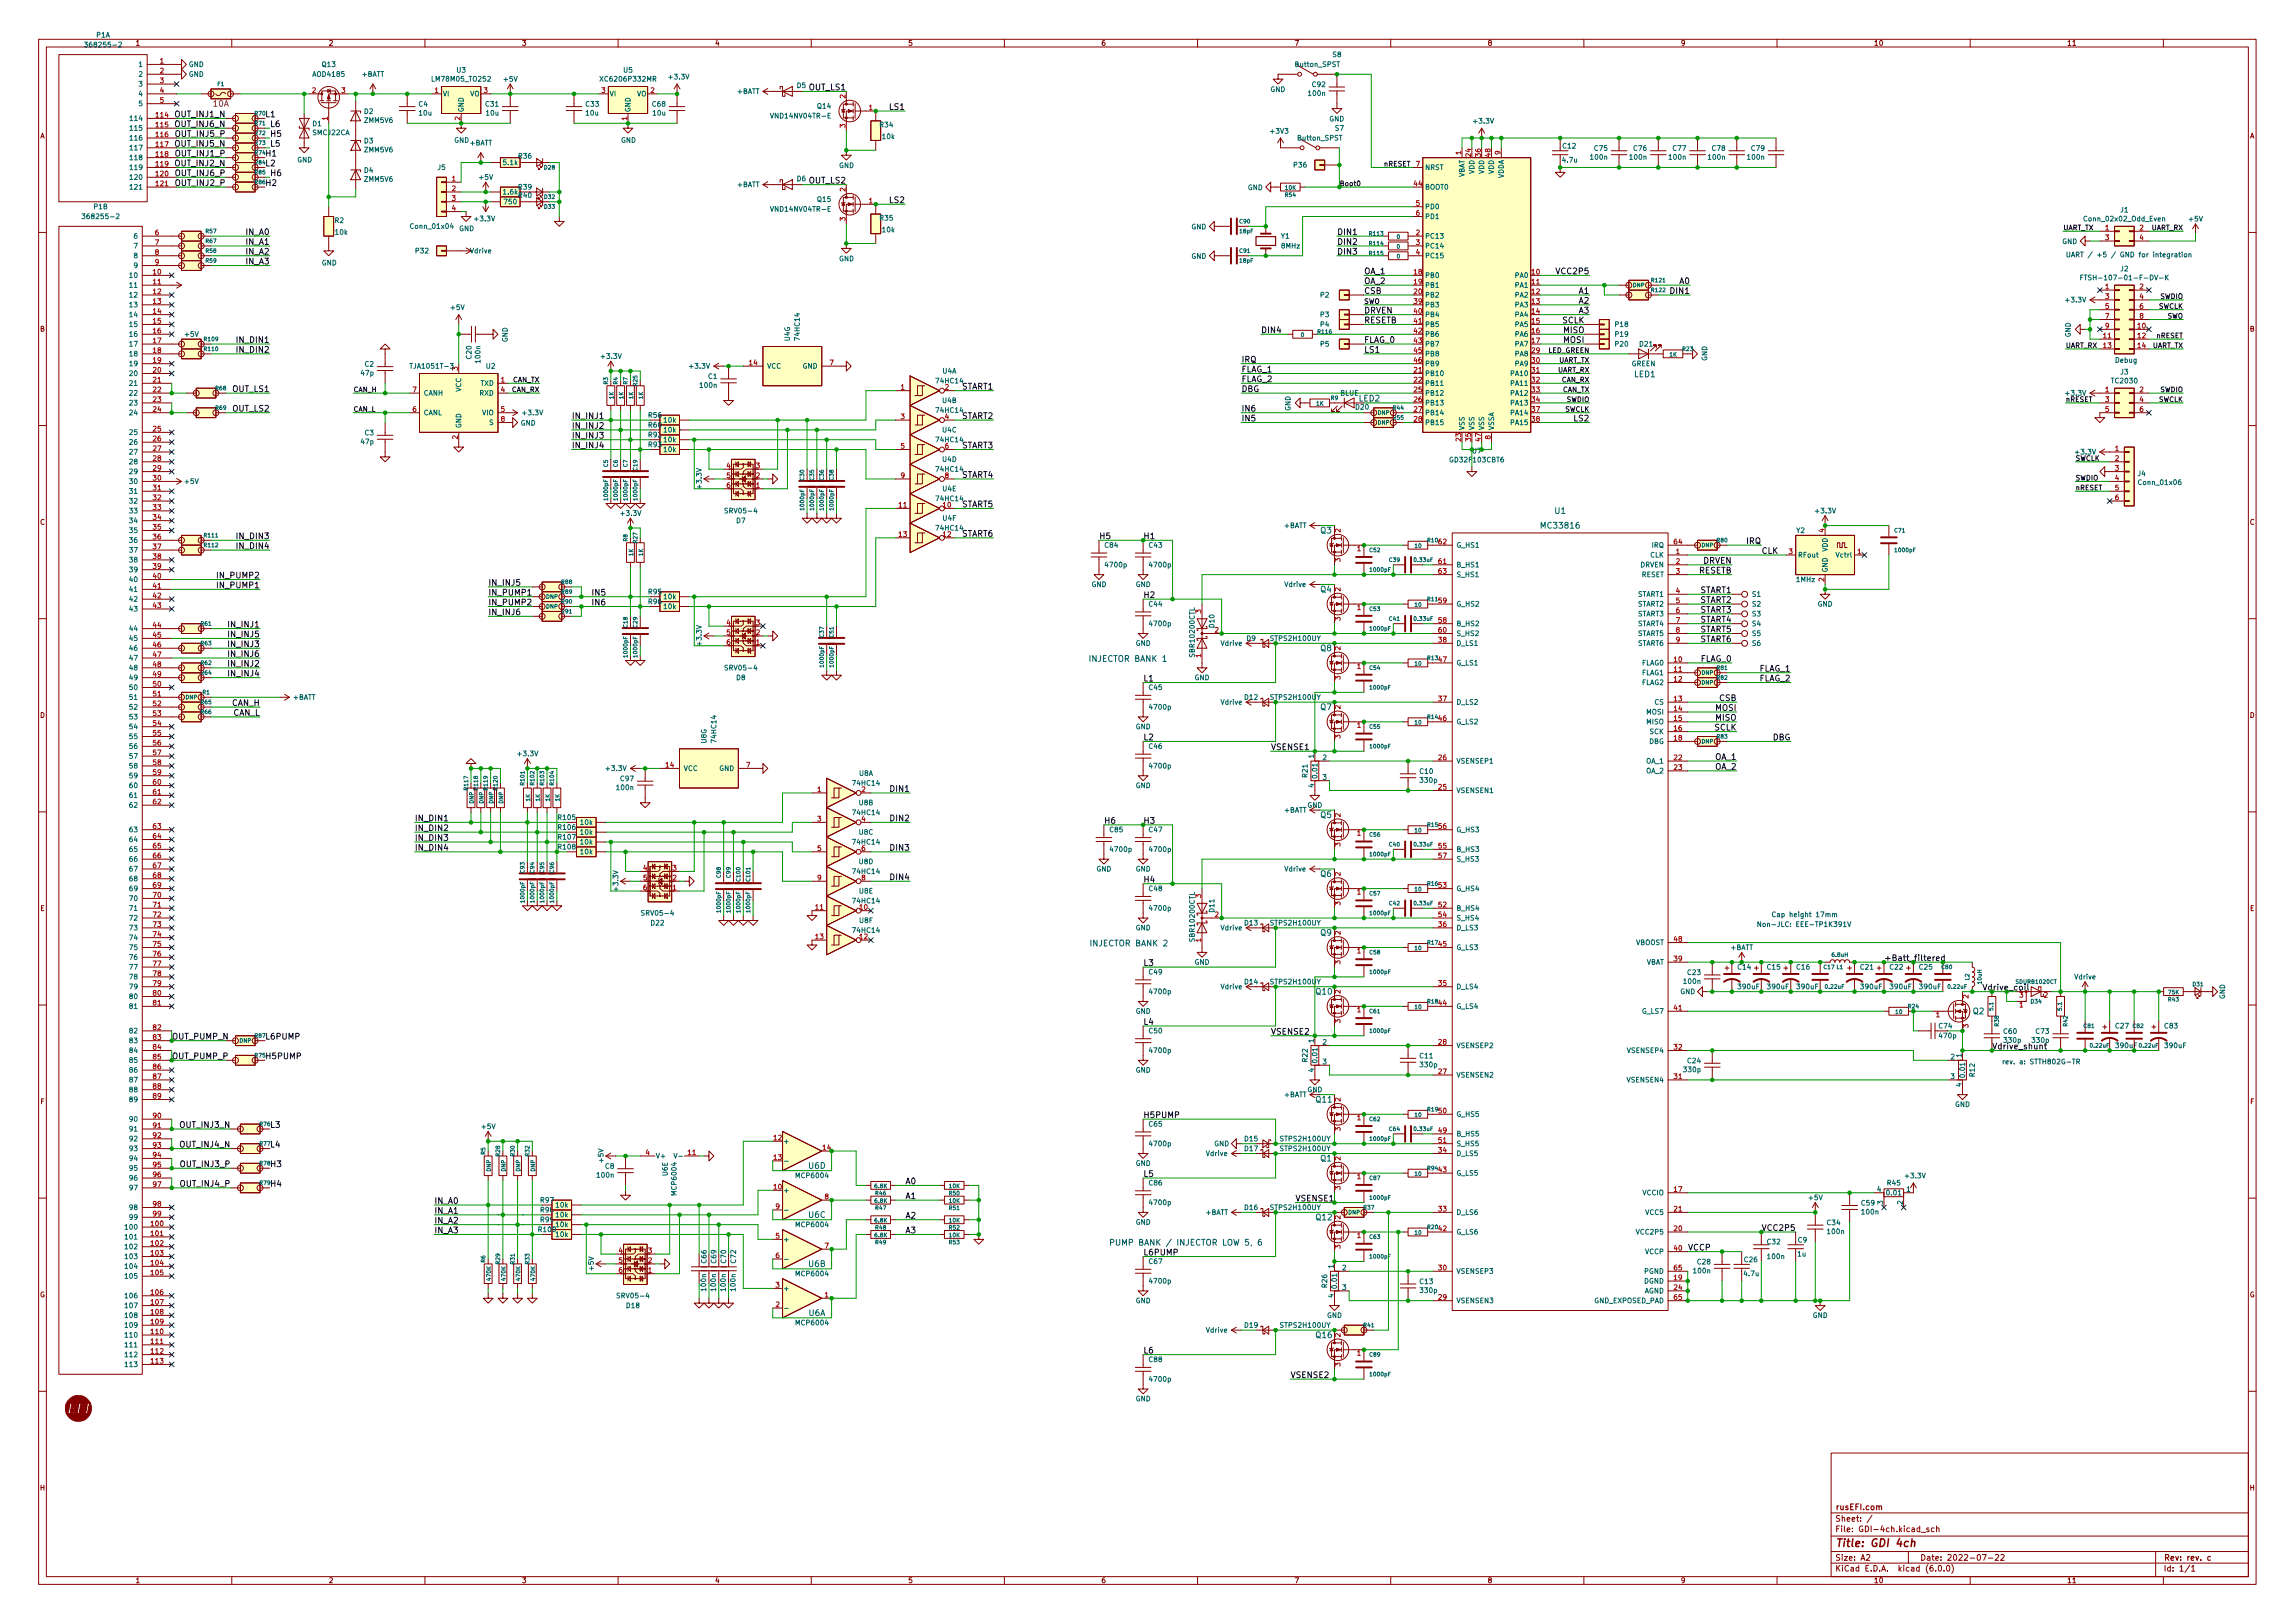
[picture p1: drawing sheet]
<svg xmlns="http://www.w3.org/2000/svg" width="594mm" height="420mm" viewBox="0 0 594 420" stroke-linecap="round" stroke-linejoin="round" font-family="sans-serif">
<defs><g id="words">
<text font-size="2.8" fill="#840000" x="475" y="400.5">Title: GDI 4ch</text>
<g font-size="2.1" fill="#0f0f0f">
<text x="209.5" y="23.4">OUT_LS1</text>
<text x="230.4" y="28.4">LS1</text>
<text x="45.6" y="32.9">OUT_INJ6_N</text>
<text x="45.6" y="30.3">OUT_INJ1_N</text>
<text x="45.7" y="35.4">OUT_INJ5_P</text>
<text x="68.6" y="30.3">L1</text>
<text x="69.8" y="32.9">L6</text>
<text x="69.8" y="35.4">H5</text>
<text x="45.6" y="38">OUT_INJ5_N</text>
<text x="45.7" y="40.5">OUT_INJ1_P</text>
<text x="69.8" y="38">L5</text>
<text x="45.6" y="43">OUT_INJ2_N</text>
<text x="45.7" y="45.6">OUT_INJ6_P</text>
<text x="68.6" y="43">L2</text>
<text x="69.8" y="45.6">H6</text>
<text x="209.5" y="47.5">OUT_LS2</text>
<text x="45.7" y="48.1">OUT_INJ2_P</text>
<text x="230.4" y="52.6">LS2</text>
<text x="63.8" y="65.9">IN_A2</text>
<text x="63.8" y="63.4">IN_A1</text>
<text x="63.8" y="60.8">IN_A0</text>
<text x="346.1" y="65.9">DIN3</text>
<text x="346.1" y="60.8">DIN1</text>
<text x="346.1" y="63.4">DIN2</text>
<text x="63.8" y="68.4">IN_A3</text>
<text x="353.1" y="71">OA_1</text>
<text x="403.2" y="71">VCC2P5</text>
<text x="353.1" y="73.5">OA_2</text>
<text x="353.1" y="76.1">CSB</text>
<text x="408.8" y="76.1">A1</text>
<text x="432.7" y="76.1">DIN1</text>
<text x="434.8" y="73.5">A0</text>
<text x="353.1" y="81.1">DRVEN</text>
<text x="353.1" y="83.7">RESETB</text>
<text x="404.4" y="83.7">SCLK</text>
<text x="408.8" y="78.6">A2</text>
<text x="408.8" y="81.1">A3</text>
<text x="61.7" y="88.8">IN_DIN1</text>
<text x="326.4" y="86.2">DIN4</text>
<text x="353.1" y="88.8">FLAG_0</text>
<text x="404.8" y="86.2">MISO</text>
<text x="404.8" y="88.8">MOSI</text>
<text x="61.7" y="91.3">IN_DIN2</text>
<text x="321.3" y="93.8">IRQ</text>
<text x="353.1" y="91.3">LS1</text>
<text x="60.3" y="101.5">OUT_LS1</text>
<text x="248.9" y="100.8">START1</text>
<text x="321.3" y="101.5">DBG</text>
<text x="321.3" y="98.9">FLAG_2</text>
<text x="321.3" y="96.4">FLAG_1</text>
<text x="60.3" y="106.5">OUT_LS2</text>
<text x="321.3" y="106.5">IN6</text>
<text x="148" y="111">IN_INJ2</text>
<text x="148" y="113.5">IN_INJ3</text>
<text x="148" y="108.4">IN_INJ1</text>
<text x="248.9" y="108.4">START2</text>
<text x="321.3" y="109.1">IN5</text>
<text x="407.6" y="109.1">LS2</text>
<text x="148" y="116.1">IN_INJ4</text>
<text x="248.9" y="116.1">START3</text>
<text x="248.9" y="123.7">START4</text>
<text x="248.9" y="131.3">START5</text>
<text x="61.7" y="142.1">IN_DIN4</text>
<text x="61.7" y="139.6">IN_DIN3</text>
<text x="248.9" y="138.9">START6</text>
<text x="284.5" y="139.6">H5</text>
<text x="295.9" y="139.6">H1</text>
<text x="452.2" y="140.8">IRQ</text>
<text x="456" y="143.4">CLK</text>
<text x="56.7" y="149.7">IN_PUMP2</text>
<text x="439.7" y="148.4">RESETB</text>
<text x="440.9" y="145.9">DRVEN</text>
<text x="56.7" y="152.3">IN_PUMP1</text>
<text x="126.4" y="151.6">IN_INJ5</text>
<text x="126.4" y="154.2">IN_PUMP1</text>
<text x="153" y="154.2">IN5</text>
<text x="295.9" y="154.8">H2</text>
<text x="440.1" y="153.5">START1</text>
<text x="126.4" y="156.7">IN_PUMP2</text>
<text x="126.4" y="159.2">IN_INJ6</text>
<text x="153" y="156.7">IN6</text>
<text x="440.1" y="156.1">START2</text>
<text x="440.1" y="161.1">START4</text>
<text x="440.1" y="158.6">START3</text>
<text x="59.5" y="167.5">IN_INJ3</text>
<text x="59.5" y="165">IN_INJ5</text>
<text x="59.5" y="162.4">IN_INJ1</text>
<text x="440.1" y="166.2">START6</text>
<text x="440.1" y="163.7">START5</text>
<text x="59.5" y="170">IN_INJ6</text>
<text x="59.5" y="172.6">IN_INJ2</text>
<text x="440.2" y="171.3">FLAG_0</text>
<text x="455.4" y="173.8">FLAG_1</text>
<text x="59.5" y="175.1">IN_INJ4</text>
<text x="295.9" y="176.4">L1</text>
<text x="455.4" y="176.4">FLAG_2</text>
<text x="60" y="182.7">CAN_H</text>
<text x="60.2" y="185.3">CAN_L</text>
<text x="444.2" y="184">MOSI</text>
<text x="445.1" y="181.5">CSB</text>
<text x="295.9" y="191.6">L2</text>
<text x="443.8" y="189.1">SCLK</text>
<text x="444.2" y="186.5">MISO</text>
<text x="458.8" y="191.6">DBG</text>
<text x="328.9" y="194.2">VSENSE1</text>
<text x="444" y="196.7">OA_1</text>
<text x="444" y="199.2">OA_2</text>
<text x="230.7" y="205">DIN1</text>
<text x="107.3" y="215.1">IN_DIN2</text>
<text x="107.3" y="212.6">IN_DIN1</text>
<text x="230.7" y="212.6">DIN2</text>
<text x="285.8" y="213.2">H6</text>
<text x="107.3" y="220.2">IN_DIN4</text>
<text x="107.3" y="217.7">IN_DIN3</text>
<text x="230.7" y="220.2">DIN3</text>
<text x="230.7" y="227.8">DIN4</text>
<text x="295.9" y="228.5">H4</text>
<text x="295.9" y="250">L3</text>
<text x="68.6" y="269.1">L6PUMP</text>
<text x="295.9" y="265.3">L4</text>
<text x="328.9" y="267.8">VSENSE2</text>
<text x="68.6" y="274.2">H5PUMP</text>
<text x="46.8" y="292">OUT_INJ3_N</text>
<text x="69.8" y="292">L3</text>
<text x="295.9" y="289.4">H5PUMP</text>
<text x="46.8" y="297">OUT_INJ4_N</text>
<text x="69.8" y="297">L4</text>
<text x="47" y="302.1">OUT_INJ3_P</text>
<text x="69.8" y="302.1">H3</text>
<text x="295.9" y="304.7">L5</text>
<text x="47" y="307.2">OUT_INJ4_P</text>
<text x="69.8" y="307.2">H4</text>
<text x="112.4" y="311.6">IN_A0</text>
<text x="234.3" y="306.6">A0</text>
<text x="234.3" y="310.4">A1</text>
<text x="335.3" y="311">VSENSE1</text>
<text x="112.4" y="316.7">IN_A2</text>
<text x="112.4" y="314.2">IN_A1</text>
<text x="234.3" y="315.5">A2</text>
<text x="112.4" y="319.3">IN_A3</text>
<text x="234.3" y="319.3">A3</text>
<text x="436.9" y="323.7">VCCP</text>
<text x="295.9" y="325">L6PUMP</text>
<text x="295.9" y="350.4">L6</text>
<text x="334" y="356.7">VSENSE2</text>
</g>
<text font-size="2.1" fill="#840084" x="55.2" y="27.6">10A</text>
<g font-size="2.1" fill="#009600">
<text x="68.6" y="40.5">H1</text>
<text x="68.6" y="48.1">H2</text>
<text x="295.9" y="213.2">H3</text>
<text x="487.7" y="248.8">+Batt_filtered</text>
<text x="513.1" y="256.4">Vdrive_coil</text>
<text x="44.4" y="269.1">OUT_PUMP_N</text>
<text x="44.4" y="274.2">OUT_PUMP_P</text>
<text x="515.6" y="271.6">Vdrive_shunt</text>
<text x="455.9" y="318.6">VCC2P5</text>
</g>
<g font-size="2.1" fill="#0000c2">
<text x="422.9" y="97.6">LED1</text>
<text x="351.6" y="103.9">LED2</text>
<text x="283" y="171.3">INJECTOR BANK 1</text>
<text x="281.9" y="245">INJECTOR BANK 2</text>
<text x="287" y="322.4">PUMP BANK / INJECTOR LOW 5, 6</text>
</g>
<g font-size="2.1" fill="#006464">
<text x="399.3" y="136.8">MC33816</text>
<text x="402.5" y="133">U1</text>
<text x="341.8" y="138.1">Q3</text>
<text x="341.8" y="153.3">Q4</text>
<text x="341.8" y="168.6">Q8</text>
<text x="341.8" y="183.8">Q7</text>
<text x="341.8" y="211.8">Q5</text>
<text x="341.8" y="227">Q6</text>
<text x="341.8" y="242.2">Q9</text>
<text x="340.7" y="257.5">Q10</text>
<text x="510.7" y="262.6">Q2</text>
<text x="340.7" y="285.4">Q11</text>
<text x="209.3" y="302.6">U6D</text>
<text x="341.8" y="300.7">Q1</text>
<text x="209.3" y="315.3">U6C</text>
<text x="340.7" y="315.9">Q12</text>
<text x="209.3" y="328">U6B</text>
<text x="209.3" y="340.7">U6A</text>
<text x="340.7" y="346.4">Q16</text>
</g>
<g font-size="2.1" fill="#840000">
<text x="475" y="393.9">Sheet: /</text>
<text x="475" y="390.9">rusEFI.com</text>
<text x="475" y="396.6">File: GDI-4ch.kicad_sch</text>
<text x="475" y="406.8">KiCad E.D.A. kicad (6.0.0)</text>
<text x="475" y="404">Size: A2</text>
<text x="497" y="404">Date: 2022-07-22</text>
<text x="560" y="404">Rev: rev. c</text>
<text x="560" y="406.8">Id: 1/1</text>
</g>
<g font-size="1.8" fill="#006464">
<text x="24.9" y="9.7">P1A</text>
<text x="22.9" y="12.2">368255-2</text>
<text x="36.1" y="17.3">1</text>
<text x="48.8" y="17.3">GND</text>
<text x="83.4" y="17.3">Q13</text>
<text x="335.3" y="17.3">Button_SPST</text>
<text x="345" y="14.8">S8</text>
<text x="36.1" y="19.9">2</text>
<text x="36.1" y="22.4">3</text>
<text x="48.8" y="19.9">GND</text>
<text x="81.2" y="19.9">AOD4185</text>
<text x="93.6" y="19.9">+BATT</text>
<text x="112.2" y="21.1">LM78M05_TO252</text>
<text x="118.2" y="18.8">U3</text>
<text x="130.5" y="21.1">+5V</text>
<text x="155.9" y="21.1">XC6206P332MR</text>
<text x="161.4" y="18.8">U5</text>
<text x="173.3" y="20.5">+3.3V</text>
<text x="206.3" y="22.8">D5</text>
<text x="328.8" y="23.8">GND</text>
<text x="339.7" y="22.5">C92</text>
<text x="36.1" y="24.9">4</text>
<text x="36.1" y="27.5">5</text>
<text x="94.3" y="29.5">D2</text>
<text x="108.4" y="27.6">C4</text>
<text x="108.5" y="29.9">10u</text>
<text x="114.6" y="24.9">VI</text>
<text x="120" y="29.1" transform="rotate(-90 120 29.1)">GND</text>
<text x="121.6" y="24.9">VO</text>
<text x="125.7" y="27.6">C31</text>
<text x="125.9" y="29.9">10u</text>
<text x="151.7" y="27.6">C33</text>
<text x="151.7" y="29.9">10u</text>
<text x="157.7" y="24.9">VI</text>
<text x="163.2" y="29.1" transform="rotate(-90 163.2 29.1)">GND</text>
<text x="164.8" y="24.9">VO</text>
<text x="168.9" y="27.6">C68</text>
<text x="169.1" y="29.9">10u</text>
<text x="190.8" y="24.3">+BATT</text>
<text x="211.6" y="28.1">Q14</text>
<text x="338.8" y="24.8">100n</text>
<text x="34.1" y="31.3">114</text>
<text x="34.1" y="33.8">115</text>
<text x="80.9" y="32.7">D1</text>
<text x="80.9" y="35">SMCJ22CA</text>
<text x="94.4" y="31.8">ZMM5V6</text>
<text x="200.1" y="30.6">VND14NV04TR-E</text>
<text x="227.8" y="32.9">R34</text>
<text x="228.5" y="36">10k</text>
<text x="329" y="34.6">+3V3</text>
<text x="344.1" y="31.4">GND</text>
<text x="345.6" y="33.8">S7</text>
<text x="381.6" y="32">+3.3V</text>
<text x="34.1" y="36.4">116</text>
<text x="34.1" y="38.9">117</text>
<text x="34.1" y="41.4">118</text>
<text x="94.3" y="37.1">D3</text>
<text x="94.4" y="39.4">ZMM5V6</text>
<text x="117.5" y="36.9">GND</text>
<text x="121.6" y="37.6">+BATT</text>
<text x="134.3" y="41">R36</text>
<text x="160.7" y="36.9">GND</text>
<text x="336" y="36.4">Button_SPST</text>
<text x="404.6" y="38.4">C12</text>
<text x="411.8" y="41.3">100n</text>
<text x="412.8" y="39">C75</text>
<text x="422" y="41.3">100n</text>
<text x="422.9" y="39">C76</text>
<text x="432.1" y="41.3">100n</text>
<text x="433.1" y="39">C77</text>
<text x="442.3" y="41.3">100n</text>
<text x="443.2" y="39">C78</text>
<text x="452.5" y="41.3">100n</text>
<text x="453.4" y="39">C79</text>
<text x="34.1" y="44">119</text>
<text x="34.1" y="46.5">120</text>
<text x="76.9" y="42">GND</text>
<text x="94.3" y="44.7">D4</text>
<text x="94.4" y="47">ZMM5V6</text>
<text x="113.3" y="44">J5</text>
<text x="124.1" y="46.5">+5V</text>
<text x="130.4" y="42.7">5.1k</text>
<text x="206.3" y="46.9">D6</text>
<text x="217.2" y="43.5">GND</text>
<text x="335" y="43.3">P36</text>
<text x="368.8" y="44">NRST</text>
<text x="379.1" y="46.1" transform="rotate(-90 379.1 46.1)">VBAT</text>
<text x="381.6" y="45.1" transform="rotate(-90 381.6 45.1)">VDD</text>
<text x="384.2" y="45.1" transform="rotate(-90 384.2 45.1)">VDD</text>
<text x="386.7" y="45.1" transform="rotate(-90 386.7 45.1)">VDD</text>
<text x="389.3" y="46.3" transform="rotate(-90 389.3 46.3)">VDDA</text>
<text x="404.6" y="42.1">4.7u</text>
<text x="34.1" y="49.1">121</text>
<text x="130.4" y="50.3">1.6k</text>
<text x="130.6" y="52.9">750</text>
<text x="134.3" y="49.1">R39</text>
<text x="134.3" y="51.2">R40</text>
<text x="190.8" y="48.4">+BATT</text>
<text x="211.6" y="52.2">Q15</text>
<text x="323" y="49.2">GND</text>
<text x="368.8" y="49.1">BOOT0</text>
<text x="22.3" y="56.7">368255-2</text>
<text x="24.3" y="54.1">P1B</text>
<text x="86.7" y="57.7">R2</text>
<text x="106.5" y="59.2">Conn_01x04</text>
<text x="118.8" y="59.8">GND</text>
<text x="123" y="57.3">+3.3V</text>
<text x="200.1" y="54.8">VND14NV04TR-E</text>
<text x="227.8" y="57.1">R35</text>
<text x="308.4" y="59.4">GND</text>
<text x="368.8" y="54.1">PD0</text>
<text x="368.8" y="56.7">PD1</text>
<text x="539.8" y="57.3">Conn_02x02_Odd_Even</text>
<text x="548.9" y="55">J1</text>
<text x="566.7" y="57.3">+5V</text>
<text x="34.8" y="61.8">6</text>
<text x="34.8" y="64.3">7</text>
<text x="86.9" y="60.8">10k</text>
<text x="107.6" y="65.6">P32</text>
<text x="121.8" y="65.6">Vdrive</text>
<text x="228.5" y="60.1">10k</text>
<text x="331.6" y="61.8">Y1</text>
<text x="331.7" y="64.3">8MHz</text>
<text x="368.8" y="61.8">PC13</text>
<text x="368.8" y="64.3">PC14</text>
<text x="533.8" y="63.2">GND</text>
<text x="33.8" y="71.9">10</text>
<text x="34.8" y="66.8">8</text>
<text x="34.8" y="69.4">9</text>
<text x="83.3" y="68.7">GND</text>
<text x="217.2" y="67.6">GND</text>
<text x="308.4" y="67">GND</text>
<text x="368.8" y="71.9">PB0</text>
<text x="368.8" y="66.8">PC15</text>
<text x="392.3" y="71.9">PA0</text>
<text x="548.9" y="70.2">J2</text>
<text x="33.8" y="74.5">11</text>
<text x="33.8" y="77">12</text>
<text x="341.8" y="77">P2</text>
<text x="368.8" y="74.5">PB1</text>
<text x="368.8" y="77">PB2</text>
<text x="392.3" y="74.5">PA1</text>
<text x="392.3" y="77">PA2</text>
<text x="541.3" y="72.5">FTSH-107-01-F-DV-K</text>
<text x="33.8" y="79.5">13</text>
<text x="33.8" y="82.1">14</text>
<text x="116.8" y="80.2">+5V</text>
<text x="341.8" y="82.1">P3</text>
<text x="368.8" y="79.5">PB3</text>
<text x="368.8" y="82.1">PB4</text>
<text x="392.3" y="79.5">PA3</text>
<text x="392.3" y="82.1">PA4</text>
<text x="534.9" y="78.3">+3.3V</text>
<text x="33.8" y="84.6">15</text>
<text x="33.8" y="87.2">16</text>
<text x="33.8" y="89.7">17</text>
<text x="47.9" y="87.2">+5V</text>
<text x="131.4" y="88.6" transform="rotate(-90 131.4 88.6)">GND</text>
<text x="204.5" y="88.3" transform="rotate(-90 204.5 88.3)">U4G</text>
<text x="207" y="87.9" transform="rotate(-90 207 87.9)">74HC14</text>
<text x="341.8" y="84.6">P4</text>
<text x="341.8" y="89.7">P5</text>
<text x="368.8" y="84.6">PB5</text>
<text x="368.8" y="87.2">PB6</text>
<text x="368.8" y="89.7">PB7</text>
<text x="392.3" y="84.6">PA5</text>
<text x="392.3" y="87.2">PA6</text>
<text x="392.3" y="89.7">PA7</text>
<text x="418.2" y="87.2">P19</text>
<text x="418.2" y="89.7">P20</text>
<text x="418.2" y="84.6">P18</text>
<text x="424.5" y="89.7">D21</text>
<text x="536" y="87.4" transform="rotate(-90 536 87.4)">GND</text>
<text x="33.8" y="92.2">18</text>
<text x="33.8" y="94.8">19</text>
<text x="94.5" y="94.9">C2</text>
<text x="106.8" y="95.4">TJA1051T-3</text>
<text x="122" y="92.9" transform="rotate(-90 122 92.9)">C20</text>
<text x="124.3" y="93.8" transform="rotate(-90 124.3 93.8)">100n</text>
<text x="125.9" y="95.4">U2</text>
<text x="155.8" y="92.9">+3.3V</text>
<text x="178.6" y="95.4">+3.3V</text>
<text x="198.5" y="95.4">VCC</text>
<text x="207.8" y="95.4">GND</text>
<text x="368.8" y="92.2">PB8</text>
<text x="368.8" y="94.8">PB9</text>
<text x="392.3" y="92.2">PA8</text>
<text x="392.3" y="94.8">PA9</text>
<text x="422.3" y="94.8">GREEN</text>
<text x="441.9" y="93.4" transform="rotate(-90 441.9 93.4)">GND</text>
<text x="33.8" y="97.3">20</text>
<text x="33.8" y="99.9">21</text>
<text x="93.5" y="97.2">47p</text>
<text x="119.4" y="101.4" transform="rotate(-90 119.4 101.4)">VCC</text>
<text x="124.4" y="99.9">TXD</text>
<text x="181.3" y="100.4">100n</text>
<text x="183.4" y="98.1">C1</text>
<text x="242.5" y="99.2">74HC14</text>
<text x="244" y="96.7">U4A</text>
<text x="368.8" y="97.3">PB10</text>
<text x="368.8" y="99.9">PB11</text>
<text x="391.3" y="97.3">PA10</text>
<text x="391.3" y="99.9">PA11</text>
<text x="546.8" y="99.2">TC2030</text>
<text x="548.9" y="96.9">J3</text>
<text x="33.8" y="102.4">22</text>
<text x="33.8" y="104.9">23</text>
<text x="33.8" y="107.5">24</text>
<text x="109.6" y="107.5">CANL</text>
<text x="109.6" y="102.4">CANH</text>
<text x="124.2" y="102.4">RXD</text>
<text x="124.8" y="107.5">VIO</text>
<text x="135.5" y="107.5">+3.3V</text>
<text x="242.5" y="106.8">74HC14</text>
<text x="244" y="104.3">U4B</text>
<text x="334.1" y="106.4" transform="rotate(-90 334.1 106.4)">GND</text>
<text x="346.9" y="102.4">BLUE</text>
<text x="351" y="106">D20</text>
<text x="368.8" y="102.4">PB12</text>
<text x="368.8" y="104.9">PB13</text>
<text x="368.8" y="107.5">PB14</text>
<text x="391.3" y="102.4">PA12</text>
<text x="391.3" y="104.9">PA13</text>
<text x="391.3" y="107.5">PA14</text>
<text x="534.9" y="102.4">+3.3V</text>
<text x="33.8" y="112.6">25</text>
<text x="94.5" y="112.7">C3</text>
<text x="119.4" y="110.9" transform="rotate(-90 119.4 110.9)">GND</text>
<text x="126.7" y="110">S</text>
<text x="134.7" y="110.2">GND</text>
<text x="167.9" y="113.2">R92</text>
<text x="167.9" y="108.1">R56</text>
<text x="167.9" y="110.7">R60</text>
<text x="171.9" y="109.4">10k</text>
<text x="171.9" y="111.9">10k</text>
<text x="244" y="111.9">U4C</text>
<text x="368.8" y="110">PB15</text>
<text x="379.1" y="111.4" transform="rotate(-90 379.1 111.4)">VSS</text>
<text x="381.6" y="111.4" transform="rotate(-90 381.6 111.4)">VSS</text>
<text x="384.2" y="111.4" transform="rotate(-90 384.2 111.4)">VSS</text>
<text x="386.7" y="111.4" transform="rotate(-90 386.7 111.4)">VSSA</text>
<text x="391.3" y="110">PA15</text>
<text x="33.8" y="115.1">26</text>
<text x="33.8" y="117.6">27</text>
<text x="93.5" y="115">47p</text>
<text x="167.9" y="115.7">R93</text>
<text x="171.9" y="114.5">10k</text>
<text x="171.9" y="117">10k</text>
<text x="242.5" y="114.5">74HC14</text>
<text x="244" y="119.5">U4D</text>
<text x="375.6" y="119.7">GD32F103CBT6</text>
<text x="537.4" y="117.6">+3.3V</text>
<text x="33.8" y="120.2">28</text>
<text x="33.8" y="122.7">29</text>
<text x="33.8" y="125.3">30</text>
<text x="47.9" y="125.3">+5V</text>
<text x="242.5" y="122.1">74HC14</text>
<text x="553.4" y="123.2">J4</text>
<text x="553.9" y="125.5">Conn_01x06</text>
<text x="33.8" y="127.8">31</text>
<text x="33.8" y="130.3">32</text>
<text x="181.6" y="126.3" transform="rotate(-90 181.6 126.3)">+3.3V</text>
<text x="242.5" y="129.7">74HC14</text>
<text x="244" y="127.2">U4E</text>
<text x="33.8" y="132.9">33</text>
<text x="33.8" y="135.4">34</text>
<text x="33.8" y="138">35</text>
<text x="160.9" y="133.5">+3.3V</text>
<text x="188.2" y="132.9">SRV05-4</text>
<text x="190.6" y="135.4">D7</text>
<text x="242.5" y="137.3">74HC14</text>
<text x="244.1" y="134.8">U4F</text>
<text x="332.4" y="136.7">+BATT</text>
<text x="465" y="138">Y2</text>
<text x="470.1" y="132.9">+3.3V</text>
<text x="33.8" y="140.5">36</text>
<text x="33.8" y="143">37</text>
<text x="286.1" y="141.8">C84</text>
<text x="297.5" y="141.8">C43</text>
<text x="376.9" y="141.8">G_HS1</text>
<text x="427.6" y="141.8">IRQ</text>
<text x="473.1" y="142.8" transform="rotate(-90 473.1 142.8)">VDD</text>
<text x="33.8" y="145.6">38</text>
<text x="33.8" y="148.1">39</text>
<text x="286.3" y="146.9">4700p</text>
<text x="297.7" y="146.9">4700p</text>
<text x="376.9" y="146.9">B_HS1</text>
<text x="376.9" y="149.4">S_HS1</text>
<text x="424.6" y="146.9">DRVEN</text>
<text x="424.9" y="149.4">RESET</text>
<text x="427.1" y="144.3">CLK</text>
<text x="465.3" y="144.3">RFout</text>
<text x="473.1" y="148.3" transform="rotate(-90 473.1 148.3)">GND</text>
<text x="475.6" y="144.3">Vctrl</text>
<text x="33.8" y="150.7">40</text>
<text x="33.8" y="153.2">41</text>
<text x="33.8" y="155.7">42</text>
<text x="167.9" y="153.8">R95</text>
<text x="171.9" y="155.1">10k</text>
<text x="282.5" y="151.9">GND</text>
<text x="293.9" y="151.9">GND</text>
<text x="332.6" y="151.9">Vdrive</text>
<text x="423.9" y="154.5">START1</text>
<text x="453.6" y="154.5">S1</text>
<text x="465.1" y="150.7">1MHz</text>
<text x="33.8" y="158.3">43</text>
<text x="167.9" y="156.4">R96</text>
<text x="171.9" y="157.6">10k</text>
<text x="297.5" y="157">C44</text>
<text x="376.9" y="157">G_HS2</text>
<text x="423.9" y="157">START2</text>
<text x="423.9" y="159.6">START3</text>
<text x="453.6" y="159.6">S3</text>
<text x="453.6" y="157">S2</text>
<text x="470.5" y="157">GND</text>
<text x="33.8" y="163.4">44</text>
<text x="33.8" y="165.9">45</text>
<text x="181.6" y="167" transform="rotate(-90 181.6 167)">+3.3V</text>
<text x="293.9" y="167.2">GND</text>
<text x="297.7" y="162.1">4700p</text>
<text x="314.3" y="162.4" transform="rotate(-90 314.3 162.4)">D10</text>
<text x="316.1" y="167.2">Vdrive</text>
<text x="329.1" y="165.9">STPS2H100UY</text>
<text x="376.9" y="167.2">D_LS1</text>
<text x="376.9" y="162.1">B_HS2</text>
<text x="376.9" y="164.6">S_HS2</text>
<text x="423.9" y="162.1">START4</text>
<text x="423.9" y="164.6">START5</text>
<text x="423.9" y="167.2">START6</text>
<text x="453.6" y="167.2">S6</text>
<text x="453.6" y="162.1">S4</text>
<text x="453.6" y="164.6">S5</text>
<text x="33.8" y="168.4">46</text>
<text x="33.8" y="171">47</text>
<text x="33.8" y="173.5">48</text>
<text x="188.2" y="173.5">SRV05-4</text>
<text x="309.2" y="169.8" transform="rotate(-90 309.2 169.8)">SBR10200CTL</text>
<text x="376.9" y="172.3">G_LS1</text>
<text x="425" y="172.3">FLAG0</text>
<text x="33.8" y="176.1">49</text>
<text x="33.8" y="178.6">50</text>
<text x="190.6" y="176.1">D8</text>
<text x="297.5" y="178.6">C45</text>
<text x="309.2" y="176.1">GND</text>
<text x="425" y="174.8">FLAG1</text>
<text x="425" y="177.3">FLAG2</text>
<text x="33.8" y="181.1">51</text>
<text x="33.8" y="183.7">52</text>
<text x="75.9" y="181.1">+BATT</text>
<text x="297.7" y="183.7">4700p</text>
<text x="316.1" y="182.4">Vdrive</text>
<text x="322.2" y="181.1">D12</text>
<text x="329.1" y="181.1">STPS2H100UY</text>
<text x="376.9" y="182.4">D_LS2</text>
<text x="426.3" y="185">MOSI</text>
<text x="428.3" y="182.4">CS</text>
<text x="33.8" y="186.2">53</text>
<text x="33.8" y="188.8">54</text>
<text x="33.8" y="191.3">55</text>
<text x="293.9" y="188.8">GND</text>
<text x="376.9" y="187.5">G_LS2</text>
<text x="426.3" y="187.5">MISO</text>
<text x="427.1" y="190">SCK</text>
<text x="33.8" y="193.8">56</text>
<text x="33.8" y="196.4">57</text>
<text x="134.2" y="195.7">+3.3V</text>
<text x="182.9" y="192.4" transform="rotate(-90 182.9 192.4)">U8G</text>
<text x="185.4" y="192" transform="rotate(-90 185.4 192)">74HC14</text>
<text x="297.5" y="193.8">C46</text>
<text x="340.1" y="196.2" transform="rotate(-90 340.1 196.2)">1</text>
<text x="342.4" y="196.8">2</text>
<text x="376.9" y="197.7">VSENSEP1</text>
<text x="426.2" y="197.7">OA_1</text>
<text x="426.9" y="192.6">DBG</text>
<text x="33.8" y="198.9">58</text>
<text x="33.8" y="201.5">59</text>
<text x="157" y="199.6">+3.3V</text>
<text x="160.7" y="202.2">C97</text>
<text x="176.9" y="199.6">VCC</text>
<text x="186.2" y="199.6">GND</text>
<text x="220.9" y="203.4">74HC14</text>
<text x="222.4" y="200.8">U8A</text>
<text x="297.7" y="198.9">4700p</text>
<text x="338.5" y="201.2" transform="rotate(-90 338.5 201.2)">R21</text>
<text x="340.1" y="203.9" transform="rotate(-90 340.1 203.9)">4</text>
<text x="341" y="201.3" transform="rotate(-90 341 201.3)">0.01</text>
<text x="342.4" y="201.8">3</text>
<text x="367.6" y="200.3">C10</text>
<text x="367.7" y="202.6">330p</text>
<text x="426.2" y="200.2">OA_2</text>
<text x="33.8" y="204">60</text>
<text x="33.8" y="206.5">61</text>
<text x="33.8" y="209.1">62</text>
<text x="159.7" y="204.5">100n</text>
<text x="222.4" y="208.4">U8B</text>
<text x="293.9" y="204">GND</text>
<text x="376.9" y="205.3">VSENSEN1</text>
<text x="33.8" y="215.4">63</text>
<text x="144.6" y="212.3">R105</text>
<text x="144.6" y="214.8">R106</text>
<text x="150.3" y="213.5">10k</text>
<text x="220.9" y="211">74HC14</text>
<text x="287.3" y="215.4">C85</text>
<text x="297.5" y="215.4">C47</text>
<text x="332.4" y="210.4">+BATT</text>
<text x="376.9" y="215.4">G_HS3</text>
<text x="33.8" y="218">64</text>
<text x="33.8" y="220.5">65</text>
<text x="144.6" y="217.3">R107</text>
<text x="150.3" y="218.6">10k</text>
<text x="150.3" y="221.1">10k</text>
<text x="150.3" y="216.1">10k</text>
<text x="220.9" y="218.6">74HC14</text>
<text x="222.4" y="216.1">U8C</text>
<text x="287.6" y="220.5">4700p</text>
<text x="297.7" y="220.5">4700p</text>
<text x="376.9" y="220.5">B_HS3</text>
<text x="33.8" y="223.1">66</text>
<text x="33.8" y="225.6">67</text>
<text x="220.9" y="226.2">74HC14</text>
<text x="222.4" y="223.7">U8D</text>
<text x="283.8" y="225.6">GND</text>
<text x="293.9" y="225.6">GND</text>
<text x="332.6" y="225.6">Vdrive</text>
<text x="376.9" y="223.1">S_HS3</text>
<text x="33.8" y="228.1">68</text>
<text x="33.8" y="230.7">69</text>
<text x="33.8" y="233.2">70</text>
<text x="160" y="230.5" transform="rotate(-90 160 230.5)">+3.3V</text>
<text x="220.9" y="233.8">74HC14</text>
<text x="222.4" y="231.3">U8E</text>
<text x="297.5" y="230.7">C48</text>
<text x="376.9" y="230.7">G_HS4</text>
<text x="33.8" y="235.8">71</text>
<text x="33.8" y="238.3">72</text>
<text x="166.6" y="237">SRV05-4</text>
<text x="168.6" y="239.6">D22</text>
<text x="222.5" y="238.9">U8F</text>
<text x="297.7" y="235.8">4700p</text>
<text x="314.3" y="236.1" transform="rotate(-90 314.3 236.1)">D11</text>
<text x="329.1" y="239.6">STPS2H100UY</text>
<text x="376.9" y="235.8">B_HS4</text>
<text x="376.9" y="238.3">S_HS4</text>
<text x="33.8" y="240.8">73</text>
<text x="33.8" y="243.4">74</text>
<text x="33.8" y="245.9">75</text>
<text x="220.9" y="241.5">74HC14</text>
<text x="293.9" y="240.8">GND</text>
<text x="309.2" y="243.4" transform="rotate(-90 309.2 243.4)">SBR10200CTL</text>
<text x="316.1" y="240.8">Vdrive</text>
<text x="376.9" y="240.8">D_LS3</text>
<text x="376.9" y="245.9">G_LS3</text>
<text x="423.3" y="244.6">VBOOST</text>
<text x="448" y="245.9">+BATT</text>
<text x="33.8" y="248.5">76</text>
<text x="33.8" y="251">77</text>
<text x="309.2" y="249.7">GND</text>
<text x="426" y="249.7">VBAT</text>
<text x="449.9" y="251">C14</text>
<text x="457.5" y="251">C15</text>
<text x="465.1" y="251">C16</text>
<text x="481.6" y="251">C21</text>
<text x="489.3" y="251">C22</text>
<text x="496.9" y="251">C25</text>
<text x="33.8" y="253.5">78</text>
<text x="33.8" y="256.1">79</text>
<text x="297.5" y="252.3">C49</text>
<text x="297.7" y="257.3">4700p</text>
<text x="316.1" y="256.1">Vdrive</text>
<text x="322.2" y="254.8">D14</text>
<text x="329.1" y="254.8">STPS2H100UY</text>
<text x="376.9" y="256.1">D_LS4</text>
<text x="434.9" y="257.3">GND</text>
<text x="436" y="254.7">100n</text>
<text x="436.9" y="252.4">C23</text>
<text x="450" y="256.1">390uF</text>
<text x="457.7" y="256.1">390uF</text>
<text x="465.3" y="256.1">390uF</text>
<text x="481.8" y="256.1">390uF</text>
<text x="489.4" y="256.1">390uF</text>
<text x="497" y="256.1">390uF</text>
<text x="537" y="253.5">Vdrive</text>
<text x="33.8" y="258.6">80</text>
<text x="33.8" y="261.2">81</text>
<text x="293.9" y="262.4">GND</text>
<text x="376.9" y="261.2">G_LS4</text>
<text x="425.2" y="262.4">G_LS7</text>
<text x="575.9" y="258.7" transform="rotate(-90 575.9 258.7)">GND</text>
<text x="33.8" y="267.5">82</text>
<text x="297.5" y="267.5">C50</text>
<text x="340.1" y="269.9" transform="rotate(-90 340.1 269.9)">1</text>
<text x="502" y="266.2">C74</text>
<text x="502.1" y="268.8">470p</text>
<text x="518.7" y="267.6">C60</text>
<text x="527.1" y="267.6">C73</text>
<text x="547.7" y="266.2">C27</text>
<text x="560.4" y="266.2">C83</text>
<text x="33.8" y="270">83</text>
<text x="33.8" y="272.6">84</text>
<text x="33.8" y="275.1">85</text>
<text x="297.7" y="272.6">4700p</text>
<text x="338.5" y="274.8" transform="rotate(-90 338.5 274.8)">R22</text>
<text x="341" y="274.9" transform="rotate(-90 341 274.9)">0.01</text>
<text x="342.4" y="270.4">2</text>
<text x="342.4" y="275.5">3</text>
<text x="367.6" y="274">C11</text>
<text x="376.9" y="271.3">VSENSEP2</text>
<text x="421.4" y="272.6">VSENSEP4</text>
<text x="436.9" y="275.2">C24</text>
<text x="505" y="274.2">2</text>
<text x="507.7" y="273.7" transform="rotate(-90 507.7 273.7)">1</text>
<text x="547.8" y="271.3">390uF</text>
<text x="560.5" y="271.3">390uF</text>
<text x="33.8" y="277.7">86</text>
<text x="33.8" y="280.2">87</text>
<text x="293.9" y="277.7">GND</text>
<text x="340.1" y="277.5" transform="rotate(-90 340.1 277.5)">4</text>
<text x="367.7" y="276.3">330p</text>
<text x="376.9" y="278.9">VSENSEN2</text>
<text x="421.3" y="280.2">VSENSEN4</text>
<text x="436" y="277.5">330p</text>
<text x="505" y="279.3">3</text>
<text x="507.7" y="281.3" transform="rotate(-90 507.7 281.3)">4</text>
<text x="508.6" y="278.8" transform="rotate(-90 508.6 278.8)">0.01</text>
<text x="511.2" y="278.7" transform="rotate(-90 511.2 278.7)">R12</text>
<text x="33.8" y="282.7">88</text>
<text x="33.8" y="285.3">89</text>
<text x="332.4" y="284">+BATT</text>
<text x="506" y="286.6">GND</text>
<text x="33.8" y="290.4">90</text>
<text x="33.8" y="292.9">91</text>
<text x="124.8" y="292.3">+5V</text>
<text x="297.5" y="291.6">C65</text>
<text x="376.9" y="289.1">G_HS5</text>
<text x="33.8" y="295.4">92</text>
<text x="33.8" y="298">93</text>
<text x="169.7" y="299.9">V+</text>
<text x="202.7" y="296.1">+</text>
<text x="297.7" y="296.7">4700p</text>
<text x="312.3" y="299.3">Vdrive</text>
<text x="314.3" y="296.7">GND</text>
<text x="322.2" y="295.4">D15</text>
<text x="322.2" y="298">D17</text>
<text x="331.7" y="295.4">STPS2H100UY</text>
<text x="331.7" y="298">STPS2H100UY</text>
<text x="376.9" y="299.3">D_LS5</text>
<text x="376.9" y="294.2">B_HS5</text>
<text x="376.9" y="296.7">S_HS5</text>
<text x="33.8" y="300.5">94</text>
<text x="33.8" y="303.1">95</text>
<text x="33.8" y="305.6">96</text>
<text x="154.6" y="304.8">100n</text>
<text x="156.2" y="300.9" transform="rotate(-90 156.2 300.9)">+5V</text>
<text x="156.7" y="302.5">C8</text>
<text x="172.8" y="304.4" transform="rotate(-90 172.8 304.4)">U6E</text>
<text x="206.3" y="305">MCP6004</text>
<text x="293.9" y="301.8">GND</text>
<text x="376.9" y="304.3">G_LS5</text>
<text x="493.3" y="305">+3.3V</text>
<text x="33.8" y="308.1">97</text>
<text x="140" y="311.3">R97</text>
<text x="175.1" y="309.2" transform="rotate(-90 175.1 309.2)">MCP6004</text>
<text x="202.7" y="308.8">+</text>
<text x="297.5" y="306.9">C86</text>
<text x="297.7" y="312">4700p</text>
<text x="425.2" y="309.4">VCCIO</text>
<text x="468.3" y="310.7">+5V</text>
<text x="485.9" y="308.5">4</text>
<text x="487.4" y="311.8" transform="rotate(-90 487.4 311.8)">3</text>
<text x="488.5" y="309.4">0.01</text>
<text x="488.6" y="306.9">R45</text>
<text x="492.5" y="311.8" transform="rotate(-90 492.5 311.8)">2</text>
<text x="493.5" y="308.5">1</text>
<text x="33.8" y="313.2">98</text>
<text x="33.8" y="315.8">99</text>
<text x="140" y="316.4">R99</text>
<text x="140" y="313.9">R98</text>
<text x="143.9" y="317.7">10k</text>
<text x="143.9" y="315.1">10k</text>
<text x="143.9" y="312.6">10k</text>
<text x="206.3" y="317.7">MCP6004</text>
<text x="293.9" y="317">GND</text>
<text x="312.1" y="314.5">+BATT</text>
<text x="322.2" y="313.2">D16</text>
<text x="329.1" y="313.2">STPS2H100UY</text>
<text x="376.9" y="314.5">D_LS6</text>
<text x="426.1" y="314.5">VCC5</text>
<text x="473" y="317.2">C34</text>
<text x="481.9" y="312.1">C59</text>
<text x="482" y="314.4">100n</text>
<text x="32.9" y="318.3">100</text>
<text x="32.9" y="320.8">101</text>
<text x="32.9" y="323.4">102</text>
<text x="139.5" y="318.9">R100</text>
<text x="143.9" y="320.2">10k</text>
<text x="202.7" y="321.5">+</text>
<text x="376.9" y="319.6">G_LS6</text>
<text x="423.9" y="319.6">VCC2P5</text>
<text x="457.5" y="322.1">C32</text>
<text x="465.4" y="321.6">C9</text>
<text x="473.1" y="319.5">100n</text>
<text x="32.9" y="325.9">103</text>
<text x="32.9" y="328.5">104</text>
<text x="153.7" y="328.8" transform="rotate(-90 153.7 328.8)">+5V</text>
<text x="182.9" y="326.9" transform="rotate(-90 182.9 326.9)">C66</text>
<text x="185.4" y="326.9" transform="rotate(-90 185.4 326.9)">C69</text>
<text x="188" y="326.9" transform="rotate(-90 188 326.9)">C70</text>
<text x="190.5" y="326.9" transform="rotate(-90 190.5 326.9)">C72</text>
<text x="297.5" y="327.2">C67</text>
<text x="345.2" y="328.3" transform="rotate(-90 345.2 328.3)">1</text>
<text x="347.5" y="328.8">2</text>
<text x="376.9" y="329.7">VSENSEP3</text>
<text x="425.7" y="329.7">PGND</text>
<text x="425.9" y="324.7">VCCP</text>
<text x="438.5" y="329.6">100n</text>
<text x="439.4" y="327.3">C28</text>
<text x="451.6" y="326.7">C26</text>
<text x="457.7" y="325.9">100n</text>
<text x="465.4" y="325.3">1u</text>
<text x="32.9" y="331">105</text>
<text x="182.8" y="334.1" transform="rotate(-90 182.8 334.1)">100n</text>
<text x="185.3" y="334.1" transform="rotate(-90 185.3 334.1)">100n</text>
<text x="187.9" y="334.1" transform="rotate(-90 187.9 334.1)">100n</text>
<text x="190.4" y="334.1" transform="rotate(-90 190.4 334.1)">100n</text>
<text x="202.7" y="334.2">+</text>
<text x="206.3" y="330.4">MCP6004</text>
<text x="297.7" y="332.3">4700p</text>
<text x="343.5" y="333.3" transform="rotate(-90 343.5 333.3)">R26</text>
<text x="345.2" y="335.9" transform="rotate(-90 345.2 335.9)">4</text>
<text x="346.1" y="333.4" transform="rotate(-90 346.1 333.4)">0.01</text>
<text x="347.5" y="333.9">3</text>
<text x="367.6" y="332.4">C13</text>
<text x="367.7" y="334.7">330p</text>
<text x="425.6" y="332.3">DGND</text>
<text x="425.6" y="334.8">AGND</text>
<text x="451.6" y="330.3">4.7u</text>
<text x="32.9" y="336.1">106</text>
<text x="32.9" y="338.6">107</text>
<text x="32.9" y="341.2">108</text>
<text x="160.2" y="336.1">SRV05-4</text>
<text x="162.2" y="338.6">D18</text>
<text x="293.9" y="337.4">GND</text>
<text x="343.5" y="341.2">GND</text>
<text x="376.9" y="337.4">VSENSEN3</text>
<text x="412.6" y="337.4">GND_EXPOSED_PAD</text>
<text x="469.2" y="341.2">GND</text>
<text x="32.9" y="343.7">109</text>
<text x="32.9" y="346.2">110</text>
<text x="206.3" y="343.1">MCP6004</text>
<text x="312.3" y="345">Vdrive</text>
<text x="322.2" y="343.7">D19</text>
<text x="331.7" y="343.7">STPS2H100UY</text>
<text x="32.9" y="348.8">111</text>
<text x="32.9" y="351.3">112</text>
<text x="32.9" y="353.9">113</text>
<text x="297.5" y="352.6">C88</text>
<text x="297.7" y="357.7">4700p</text>
<text x="293.9" y="362.8">GND</text>
</g>
<g font-size="1.8" fill="#840000">
<text x="35" y="11.8">1</text>
<text x="85" y="11.8">2</text>
<text x="135" y="11.8">3</text>
<text x="185" y="11.8">4</text>
<text x="235" y="11.8">5</text>
<text x="285" y="11.8">6</text>
<text x="335" y="11.8">7</text>
<text x="385" y="11.8">8</text>
<text x="435" y="11.8">9</text>
<text x="485" y="11.8">10</text>
<text x="535" y="11.8">11</text>
<text x="10.3" y="35.8">A</text>
<text x="582.4" y="35.8">A</text>
<text x="10.3" y="85.8">B</text>
<text x="582.4" y="85.8">B</text>
<text x="10.3" y="135.8">C</text>
<text x="582.4" y="135.8">C</text>
<text x="322.7" y="165.9">D9</text>
<text x="10.3" y="185.8">D</text>
<text x="582.4" y="185.8">D</text>
<text x="338.4" y="209.1">GND</text>
<text x="10.4" y="235.8">E</text>
<text x="322.2" y="239.6">D13</text>
<text x="582.4" y="235.8">E</text>
<text x="10.4" y="285.8">F</text>
<text x="338.4" y="282.7">GND</text>
<text x="582.5" y="285.8">F</text>
<text x="10.3" y="335.8">G</text>
<text x="582.3" y="335.8">G</text>
<text x="10.3" y="385.8">H</text>
<text x="582.4" y="385.8">H</text>
<text x="35" y="409.8">1</text>
<text x="85" y="409.8">2</text>
<text x="135" y="409.8">3</text>
<text x="185" y="409.8">4</text>
<text x="235" y="409.8">5</text>
<text x="285" y="409.8">6</text>
<text x="335" y="409.8">7</text>
<text x="385" y="409.8">8</text>
<text x="435" y="409.8">9</text>
<text x="485" y="409.8">10</text>
<text x="535" y="409.8">11</text>
</g>
<g font-size="1.8" fill="#a90000">
<text x="41.4" y="16.4">1</text>
<text x="41.4" y="19">2</text>
<text x="41.4" y="21.5">3</text>
<text x="41.4" y="24">4</text>
<text x="41.4" y="26.6">5</text>
<text x="80.8" y="24">2</text>
<text x="88.4" y="24">3</text>
<text x="112.5" y="24">1</text>
<text x="125.2" y="24">3</text>
<text x="155.7" y="24">3</text>
<text x="168.4" y="24">2</text>
<text x="218.8" y="25.4" transform="rotate(-90 218.8 25.4)">2</text>
<text x="224.9" y="28.5">1</text>
<text x="40.4" y="30.4">114</text>
<text x="40.4" y="32.9">115</text>
<text x="40.4" y="35.5">116</text>
<text x="84.8" y="31.1" transform="rotate(-90 84.8 31.1)">1</text>
<text x="119.1" y="31.1" transform="rotate(-90 119.1 31.1)">2</text>
<text x="162.3" y="31.1" transform="rotate(-90 162.3 31.1)">1</text>
<text x="218.8" y="33" transform="rotate(-90 218.8 33)">3</text>
<text x="40.4" y="38">117</text>
<text x="40.4" y="40.6">118</text>
<text x="378.2" y="40" transform="rotate(-90 378.2 40)">1</text>
<text x="380.7" y="40.5" transform="rotate(-90 380.7 40.5)">24</text>
<text x="383.3" y="40.5" transform="rotate(-90 383.3 40.5)">36</text>
<text x="385.8" y="40.5" transform="rotate(-90 385.8 40.5)">48</text>
<text x="388.4" y="40" transform="rotate(-90 388.4 40)">9</text>
<text x="40.4" y="43.1">119</text>
<text x="40.4" y="45.6">120</text>
<text x="117" y="46.9">1</text>
<text x="366.5" y="43.1">7</text>
<text x="40.4" y="48.2">121</text>
<text x="117" y="49.4">2</text>
<text x="117" y="52">3</text>
<text x="218.8" y="49.6" transform="rotate(-90 218.8 49.6)">2</text>
<text x="224.9" y="52.6">1</text>
<text x="366" y="48.2">44</text>
<text x="366.5" y="53.3">5</text>
<text x="117" y="54.5">4</text>
<text x="218.8" y="57.2" transform="rotate(-90 218.8 57.2)">3</text>
<text x="366.5" y="55.8">6</text>
<text x="545" y="59.6">1</text>
<text x="553.9" y="59.6">2</text>
<text x="40.1" y="60.9">6</text>
<text x="40.1" y="63.4">7</text>
<text x="40.1" y="66">8</text>
<text x="366.5" y="60.9">2</text>
<text x="366.5" y="63.4">3</text>
<text x="366.5" y="66">4</text>
<text x="545" y="62.1">3</text>
<text x="553.9" y="62.1">4</text>
<text x="39.7" y="71">10</text>
<text x="40.1" y="68.5">9</text>
<text x="366" y="71">18</text>
<text x="396.5" y="71">10</text>
<text x="39.7" y="73.6">11</text>
<text x="39.7" y="76.1">12</text>
<text x="366" y="73.6">19</text>
<text x="366" y="76.1">20</text>
<text x="396.5" y="73.6">11</text>
<text x="396.5" y="76.1">12</text>
<text x="545" y="74.8">1</text>
<text x="545" y="77.4">3</text>
<text x="553.9" y="74.8">2</text>
<text x="553.9" y="77.4">4</text>
<text x="39.7" y="78.7">13</text>
<text x="39.7" y="81.2">14</text>
<text x="39.7" y="83.7">15</text>
<text x="366" y="78.7">39</text>
<text x="366" y="81.2">40</text>
<text x="366" y="83.7">41</text>
<text x="396.5" y="78.7">13</text>
<text x="396.5" y="81.2">14</text>
<text x="396.5" y="83.7">15</text>
<text x="545" y="79.9">5</text>
<text x="545" y="82.5">7</text>
<text x="553.9" y="79.9">6</text>
<text x="553.9" y="82.5">8</text>
<text x="39.7" y="86.3">16</text>
<text x="39.7" y="88.8">17</text>
<text x="366" y="86.3">42</text>
<text x="366" y="88.8">43</text>
<text x="396.5" y="86.3">16</text>
<text x="396.5" y="88.8">17</text>
<text x="544.5" y="87.5">11</text>
<text x="545" y="85">9</text>
<text x="553.4" y="85">10</text>
<text x="553.4" y="87.5">12</text>
<text x="39.7" y="91.4">18</text>
<text x="39.7" y="93.9">19</text>
<text x="118.5" y="95.9" transform="rotate(-90 118.5 95.9)">3</text>
<text x="194" y="94.5">14</text>
<text x="214.8" y="94.5">7</text>
<text x="366" y="91.4">45</text>
<text x="366" y="93.9">46</text>
<text x="396.5" y="91.4">29</text>
<text x="396.5" y="93.9">30</text>
<text x="544.5" y="90.1">13</text>
<text x="553.4" y="90.1">14</text>
<text x="39.7" y="96.4">20</text>
<text x="39.7" y="99">21</text>
<text x="39.7" y="101.5">22</text>
<text x="106.8" y="101.5">7</text>
<text x="129.7" y="99">1</text>
<text x="129.7" y="101.5">4</text>
<text x="233.2" y="100.9">1</text>
<text x="244.6" y="100.9">2</text>
<text x="366" y="96.4">21</text>
<text x="366" y="99">22</text>
<text x="366" y="101.5">25</text>
<text x="396.5" y="96.4">31</text>
<text x="396.5" y="99">32</text>
<text x="396.5" y="101.5">33</text>
<text x="545" y="101.5">1</text>
<text x="553.9" y="101.5">2</text>
<text x="39.7" y="104.1">23</text>
<text x="39.7" y="106.6">24</text>
<text x="106.8" y="106.6">6</text>
<text x="129.7" y="106.6">5</text>
<text x="366" y="104.1">26</text>
<text x="366" y="106.6">27</text>
<text x="396.5" y="104.1">34</text>
<text x="396.5" y="106.6">37</text>
<text x="545" y="104.1">3</text>
<text x="545" y="106.6">5</text>
<text x="553.9" y="104.1">4</text>
<text x="553.9" y="106.6">6</text>
<text x="39.7" y="111.7">25</text>
<text x="118.5" y="113.7" transform="rotate(-90 118.5 113.7)">2</text>
<text x="129.7" y="109.1">8</text>
<text x="233.2" y="108.5">3</text>
<text x="244.6" y="108.5">4</text>
<text x="366" y="109.1">28</text>
<text x="385.8" y="113.7" transform="rotate(-90 385.8 113.7)">8</text>
<text x="396.5" y="109.1">38</text>
<text x="39.7" y="114.2">26</text>
<text x="39.7" y="116.8">27</text>
<text x="39.7" y="119.3">28</text>
<text x="233.2" y="116.1">5</text>
<text x="244.6" y="116.1">6</text>
<text x="378.2" y="114.2" transform="rotate(-90 378.2 114.2)">23</text>
<text x="380.7" y="114.2" transform="rotate(-90 380.7 114.2)">35</text>
<text x="383.3" y="114.2" transform="rotate(-90 383.3 114.2)">47</text>
<text x="547.5" y="116.8">1</text>
<text x="547.5" y="119.3">2</text>
<text x="39.7" y="121.8">29</text>
<text x="39.7" y="124.4">30</text>
<text x="188.1" y="121.2">4</text>
<text x="188.1" y="123.7">5</text>
<text x="195.7" y="123.7">2</text>
<text x="195.7" y="121.2">3</text>
<text x="233.2" y="123.7">9</text>
<text x="244.6" y="123.7">8</text>
<text x="547.5" y="121.8">3</text>
<text x="547.5" y="124.4">4</text>
<text x="39.7" y="126.9">31</text>
<text x="39.7" y="129.5">32</text>
<text x="39.7" y="132">33</text>
<text x="188.1" y="126.3">6</text>
<text x="195.7" y="126.3">1</text>
<text x="232.7" y="131.4">11</text>
<text x="244.1" y="131.4">10</text>
<text x="547.5" y="126.9">5</text>
<text x="547.5" y="129.5">6</text>
<text x="39.7" y="134.5">34</text>
<text x="39.7" y="137.1">35</text>
<text x="347" y="137.8" transform="rotate(-90 347 137.8)">2</text>
<text x="472.2" y="137.8" transform="rotate(-90 472.2 137.8)">4</text>
<text x="39.7" y="139.6">36</text>
<text x="39.7" y="142.2">37</text>
<text x="232.7" y="139">13</text>
<text x="244.1" y="139">12</text>
<text x="351.3" y="142.7">1</text>
<text x="372.4" y="140.9">62</text>
<text x="433.4" y="140.9">64</text>
<text x="433.8" y="143.4">1</text>
<text x="463.1" y="143.4">3</text>
<text x="480.8" y="143.4">1</text>
<text x="39.7" y="144.7">38</text>
<text x="39.7" y="147.2">39</text>
<text x="39.7" y="149.8">40</text>
<text x="347" y="145.4" transform="rotate(-90 347 145.4)">3</text>
<text x="372.4" y="146">61</text>
<text x="372.4" y="148.5">63</text>
<text x="433.8" y="146">2</text>
<text x="433.8" y="148.5">3</text>
<text x="39.7" y="152.3">41</text>
<text x="39.7" y="154.9">42</text>
<text x="347" y="153.1" transform="rotate(-90 347 153.1)">2</text>
<text x="433.8" y="153.6">4</text>
<text x="472.2" y="150.5" transform="rotate(-90 472.2 150.5)">2</text>
<text x="39.7" y="157.4">43</text>
<text x="188.1" y="161.8">4</text>
<text x="195.7" y="161.8">3</text>
<text x="310.9" y="158.8" transform="rotate(-90 310.9 158.8)">3</text>
<text x="347" y="160.7" transform="rotate(-90 347 160.7)">3</text>
<text x="351.3" y="157.9">1</text>
<text x="372.4" y="161.2">58</text>
<text x="372.4" y="156.1">59</text>
<text x="433.8" y="156.1">5</text>
<text x="433.8" y="158.7">6</text>
<text x="433.8" y="161.2">7</text>
<text x="39.7" y="162.5">44</text>
<text x="39.7" y="165">45</text>
<text x="39.7" y="167.6">46</text>
<text x="188.1" y="164.4">5</text>
<text x="188.1" y="166.9">6</text>
<text x="195.7" y="166.9">1</text>
<text x="195.7" y="164.4">2</text>
<text x="314.5" y="163.7">2</text>
<text x="372.4" y="166.3">38</text>
<text x="372.4" y="163.7">60</text>
<text x="433.8" y="163.7">8</text>
<text x="433.8" y="166.3">9</text>
<text x="39.7" y="170.1">47</text>
<text x="39.7" y="172.6">48</text>
<text x="310.9" y="170.2" transform="rotate(-90 310.9 170.2)">1</text>
<text x="347" y="168.3" transform="rotate(-90 347 168.3)">2</text>
<text x="351.3" y="173.1">1</text>
<text x="372.4" y="171.4">47</text>
<text x="433.4" y="171.4">10</text>
<text x="433.4" y="173.9">11</text>
<text x="39.7" y="175.2">49</text>
<text x="39.7" y="177.7">50</text>
<text x="347" y="175.9" transform="rotate(-90 347 175.9)">3</text>
<text x="433.4" y="176.4">12</text>
<text x="39.7" y="180.3">51</text>
<text x="39.7" y="182.8">52</text>
<text x="39.7" y="185.3">53</text>
<text x="347" y="183.5" transform="rotate(-90 347 183.5)">2</text>
<text x="372.4" y="181.5">37</text>
<text x="433.4" y="181.5">13</text>
<text x="433.4" y="184.1">14</text>
<text x="39.7" y="187.9">54</text>
<text x="39.7" y="190.4">55</text>
<text x="347" y="191.2" transform="rotate(-90 347 191.2)">3</text>
<text x="351.3" y="188.4">1</text>
<text x="372.4" y="186.6">46</text>
<text x="433.4" y="186.6">15</text>
<text x="433.4" y="189.1">16</text>
<text x="433.4" y="191.7">18</text>
<text x="39.7" y="193">56</text>
<text x="39.7" y="195.5">57</text>
<text x="372.4" y="196.8">26</text>
<text x="433.4" y="196.8">22</text>
<text x="39.7" y="198">58</text>
<text x="39.7" y="200.6">59</text>
<text x="39.7" y="203.1">60</text>
<text x="172.4" y="198.7">14</text>
<text x="193.2" y="198.7">7</text>
<text x="433.4" y="199.3">23</text>
<text x="39.7" y="205.7">61</text>
<text x="39.7" y="208.2">62</text>
<text x="211.6" y="205">1</text>
<text x="223" y="205">2</text>
<text x="372.4" y="204.4">25</text>
<text x="39.7" y="214.5">63</text>
<text x="211.6" y="212.6">3</text>
<text x="223" y="212.6">4</text>
<text x="347" y="211.5" transform="rotate(-90 347 211.5)">2</text>
<text x="372.4" y="214.5">56</text>
<text x="39.7" y="217.1">64</text>
<text x="39.7" y="219.6">65</text>
<text x="211.6" y="220.3">5</text>
<text x="223" y="220.3">6</text>
<text x="347" y="219.1" transform="rotate(-90 347 219.1)">3</text>
<text x="351.3" y="216.3">1</text>
<text x="372.4" y="219.6">55</text>
<text x="39.7" y="222.2">66</text>
<text x="39.7" y="224.7">67</text>
<text x="39.7" y="227.2">68</text>
<text x="166.5" y="225.3">4</text>
<text x="166.5" y="227.9">5</text>
<text x="174.1" y="227.9">2</text>
<text x="174.1" y="225.3">3</text>
<text x="211.6" y="227.9">9</text>
<text x="223" y="227.9">8</text>
<text x="347" y="226.7" transform="rotate(-90 347 226.7)">2</text>
<text x="372.4" y="222.2">57</text>
<text x="39.7" y="229.8">69</text>
<text x="39.7" y="232.3">70</text>
<text x="166.5" y="230.4">6</text>
<text x="174.1" y="230.4">1</text>
<text x="310.9" y="232.4" transform="rotate(-90 310.9 232.4)">3</text>
<text x="351.3" y="231.6">1</text>
<text x="372.4" y="229.8">53</text>
<text x="39.7" y="234.9">71</text>
<text x="39.7" y="237.4">72</text>
<text x="39.7" y="239.9">73</text>
<text x="211.1" y="235.5">11</text>
<text x="222.5" y="235.5">10</text>
<text x="314.5" y="237.4">2</text>
<text x="347" y="234.3" transform="rotate(-90 347 234.3)">3</text>
<text x="372.4" y="239.9">36</text>
<text x="372.4" y="234.9">52</text>
<text x="372.4" y="237.4">54</text>
<text x="39.7" y="242.5">74</text>
<text x="39.7" y="245">75</text>
<text x="211.1" y="243.1">13</text>
<text x="222.5" y="243.1">12</text>
<text x="310.9" y="243.9" transform="rotate(-90 310.9 243.9)">1</text>
<text x="347" y="242" transform="rotate(-90 347 242)">2</text>
<text x="372.4" y="245">45</text>
<text x="433.4" y="243.8">48</text>
<text x="39.7" y="247.6">76</text>
<text x="39.7" y="250.1">77</text>
<text x="347" y="249.6" transform="rotate(-90 347 249.6)">3</text>
<text x="351.3" y="246.8">1</text>
<text x="433.4" y="248.8">39</text>
<text x="39.7" y="252.6">78</text>
<text x="39.7" y="255.2">79</text>
<text x="39.7" y="257.7">80</text>
<text x="347" y="257.2" transform="rotate(-90 347 257.2)">2</text>
<text x="372.4" y="255.2">35</text>
<text x="39.7" y="260.3">81</text>
<text x="351.3" y="262">1</text>
<text x="372.4" y="260.3">44</text>
<text x="433.4" y="261.5">41</text>
<text x="501.2" y="263.3">1</text>
<text x="509.5" y="258.5" transform="rotate(-90 509.5 258.5)">2</text>
<text x="522.7" y="260.8">1</text>
<text x="522.7" y="258.2">3</text>
<text x="529.1" y="258.2">2</text>
<text x="39.7" y="266.6">82</text>
<text x="39.7" y="269.2">83</text>
<text x="347" y="264.8" transform="rotate(-90 347 264.8)">3</text>
<text x="509.5" y="266.1" transform="rotate(-90 509.5 266.1)">3</text>
<text x="39.7" y="271.7">84</text>
<text x="39.7" y="274.2">85</text>
<text x="372.4" y="270.4">28</text>
<text x="433.4" y="271.7">32</text>
<text x="39.7" y="276.8">86</text>
<text x="39.7" y="279.3">87</text>
<text x="39.7" y="281.9">88</text>
<text x="372.4" y="278">27</text>
<text x="433.4" y="279.3">31</text>
<text x="39.7" y="284.4">89</text>
<text x="347" y="285.1" transform="rotate(-90 347 285.1)">2</text>
<text x="39.7" y="289.5">90</text>
<text x="39.7" y="292">91</text>
<text x="347" y="292.8" transform="rotate(-90 347 292.8)">3</text>
<text x="351.3" y="290">1</text>
<text x="372.4" y="293.3">49</text>
<text x="372.4" y="288.2">50</text>
<text x="39.7" y="294.6">92</text>
<text x="39.7" y="297.1">93</text>
<text x="39.7" y="299.6">94</text>
<text x="167.1" y="299">4</text>
<text x="178.1" y="299">11</text>
<text x="200.3" y="295.2">12</text>
<text x="213" y="297.7">14</text>
<text x="372.4" y="298.4">34</text>
<text x="372.4" y="295.8">51</text>
<text x="39.7" y="302.2">95</text>
<text x="39.7" y="304.7">96</text>
<text x="200.3" y="300.3">13</text>
<text x="347" y="300.4" transform="rotate(-90 347 300.4)">2</text>
<text x="351.3" y="305.2">1</text>
<text x="372.4" y="303.4">43</text>
<text x="39.7" y="307.3">97</text>
<text x="200.3" y="307.9">10</text>
<text x="213.5" y="310.4">8</text>
<text x="347" y="308" transform="rotate(-90 347 308)">3</text>
<text x="433.4" y="308.5">17</text>
<text x="39.2" y="317.4">100</text>
<text x="39.7" y="312.3">98</text>
<text x="39.7" y="314.9">99</text>
<text x="200.8" y="313">9</text>
<text x="347" y="315.6" transform="rotate(-90 347 315.6)">2</text>
<text x="372.4" y="313.6">33</text>
<text x="433.4" y="313.6">21</text>
<text x="39.2" y="320">101</text>
<text x="39.2" y="322.5">102</text>
<text x="200.8" y="320.6">5</text>
<text x="213.5" y="323.1">7</text>
<text x="347" y="323.2" transform="rotate(-90 347 323.2)">3</text>
<text x="351.3" y="320.5">1</text>
<text x="372.4" y="318.7">42</text>
<text x="433.4" y="318.7">20</text>
<text x="433.4" y="323.8">40</text>
<text x="39.2" y="325">103</text>
<text x="39.2" y="327.6">104</text>
<text x="160.2" y="324.4">4</text>
<text x="160.2" y="326.9">5</text>
<text x="160.2" y="329.5">6</text>
<text x="167.8" y="329.5">1</text>
<text x="167.8" y="326.9">2</text>
<text x="167.8" y="324.4">3</text>
<text x="200.8" y="325.7">6</text>
<text x="372.4" y="328.8">30</text>
<text x="433.4" y="328.8">65</text>
<text x="39.2" y="330.1">105</text>
<text x="39.2" y="335.2">106</text>
<text x="200.8" y="333.3">3</text>
<text x="213.5" y="335.8">1</text>
<text x="433.4" y="331.4">19</text>
<text x="433.4" y="333.9">24</text>
<text x="39.2" y="337.7">107</text>
<text x="39.2" y="340.3">108</text>
<text x="200.8" y="338.4">2</text>
<text x="372.4" y="336.5">29</text>
<text x="433.4" y="336.5">65</text>
<text x="39.2" y="342.8">109</text>
<text x="39.2" y="345.4">110</text>
<text x="39.2" y="347.9">111</text>
<text x="347" y="346.1" transform="rotate(-90 347 346.1)">2</text>
<text x="39.2" y="350.4">112</text>
<text x="39.2" y="353">113</text>
<text x="347" y="353.7" transform="rotate(-90 347 353.7)">3</text>
<text x="351.3" y="350.9">1</text>
</g>
<g font-size="1.8" fill="#0f0f0f">
<text x="358.1" y="43.1">nRESET</text>
<text x="346.7" y="48.2">Boot0</text>
<text x="534" y="59.6">UART_TX</text>
<text x="556.8" y="59.6">UART_RX</text>
<text x="559.2" y="77.4">SWDIO</text>
<text x="353.1" y="78.6">SWO</text>
<text x="558.7" y="79.9">SWCLK</text>
<text x="560.9" y="82.5">SWO</text>
<text x="558.2" y="87.5">nRESET</text>
<text x="400.7" y="91.3">LED_GREEN</text>
<text x="403.3" y="93.9">UART_TX</text>
<text x="534.7" y="90.1">UART_RX</text>
<text x="557" y="90.1">UART_TX</text>
<text x="91.4" y="101.5">CAN_H</text>
<text x="132.4" y="101.5">CAN_RX</text>
<text x="132.6" y="99">CAN_TX</text>
<text x="403.1" y="96.4">UART_RX</text>
<text x="404.2" y="99">CAN_RX</text>
<text x="404.4" y="101.5">CAN_TX</text>
<text x="559.2" y="101.5">SWDIO</text>
<text x="91.4" y="106.6">CAN_L</text>
<text x="405" y="106.6">SWCLK</text>
<text x="405.5" y="104">SWDIO</text>
<text x="534.7" y="104">nRESET</text>
<text x="558.7" y="104">SWCLK</text>
<text x="537.2" y="119.3">SWCLK</text>
<text x="537.2" y="124.4">SWDIO</text>
<text x="537.2" y="126.9">nRESET</text>
<text x="518.9" y="269.9">330p</text>
<text x="526.1" y="269.9">330p</text>
</g>
<g font-size="1.8" fill="#0000c2">
<text x="534.7" y="66.6">UART / +5 / GND for integration</text>
<text x="547.4" y="93.9">Debug</text>
<text x="454.7" y="239.9">Non-JLC: EEE-TP1K391V</text>
<text x="458.5" y="237.4">Cap height 17mm</text>
<text x="518.2" y="275.5">rev. a: STTH802G-TR</text>
</g>
<g font-size="1.8" fill="#009600">
<text x="381.1" y="117.4">U7</text>
<text x="144.6" y="219.9">R108</text>
</g>
<g font-size="1.4" fill="#006464">
<text x="56.3" y="22.3">F1</text>
<text x="66" y="29.9">R70</text>
<text x="66" y="35">R72</text>
<text x="66" y="32.4">R71</text>
<text x="66" y="37.5">R73</text>
<text x="66" y="42.6">R84</text>
<text x="66" y="45.1">R85</text>
<text x="140.9" y="43.9">D28</text>
<text x="140.9" y="51.5">D32</text>
<text x="332.7" y="51">R54</text>
<text x="332.7" y="49.1">10K</text>
<text x="140.9" y="54">D33</text>
<text x="320.9" y="57.8">C90</text>
<text x="53.3" y="65.4">R58</text>
<text x="53.3" y="62.9">R67</text>
<text x="53.3" y="60.4">R57</text>
<text x="320.9" y="65.4">C91</text>
<text x="320.9" y="60.4">18pF</text>
<text x="354.5" y="63.5">R114</text>
<text x="354.5" y="61">R113</text>
<text x="361.6" y="64.4">0</text>
<text x="361.6" y="61.8">0</text>
<text x="53.3" y="68">R59</text>
<text x="320.9" y="68">18pF</text>
<text x="354.5" y="66.1">R115</text>
<text x="361.6" y="66.9">0</text>
<text x="422.7" y="74.3">DNP</text>
<text x="427.6" y="75.6">R122</text>
<text x="427.6" y="73.1">R121</text>
<text x="52.9" y="88.3">R109</text>
<text x="336.8" y="87.2">0</text>
<text x="341.2" y="86.4">R116</text>
<text x="52.9" y="90.8">R110</text>
<text x="432.2" y="92.3">1K</text>
<text x="435.6" y="90.8">R23</text>
<text x="55.9" y="101">R68</text>
<text x="157.4" y="99.5" transform="rotate(-90 157.4 99.5)">R3</text>
<text x="159.9" y="99.5" transform="rotate(-90 159.9 99.5)">R4</text>
<text x="162.4" y="99.5" transform="rotate(-90 162.4 99.5)">R7</text>
<text x="165" y="99.9" transform="rotate(-90 165 99.9)">R25</text>
<text x="55.9" y="106.1">R69</text>
<text x="158.8" y="103.3" transform="rotate(-90 158.8 103.3)">1K</text>
<text x="161.3" y="103.3" transform="rotate(-90 161.3 103.3)">1K</text>
<text x="163.9" y="103.3" transform="rotate(-90 163.9 103.3)">1K</text>
<text x="166.4" y="103.3" transform="rotate(-90 166.4 103.3)">1K</text>
<text x="340.8" y="105">1K</text>
<text x="344.5" y="103.5">R9</text>
<text x="356.6" y="107.4">DNP</text>
<text x="360.7" y="106.1">R44</text>
<text x="356.6" y="109.9">DNP</text>
<text x="360.7" y="108.6">R55</text>
<text x="157.4" y="120.9" transform="rotate(-90 157.4 120.9)">C5</text>
<text x="159.9" y="120.9" transform="rotate(-90 159.9 120.9)">C6</text>
<text x="162.4" y="120.9" transform="rotate(-90 162.4 120.9)">C7</text>
<text x="165" y="121.8" transform="rotate(-90 165 121.8)">C19</text>
<text x="208.2" y="124.3" transform="rotate(-90 208.2 124.3)">C30</text>
<text x="210.7" y="124.3" transform="rotate(-90 210.7 124.3)">C35</text>
<text x="213.2" y="124.3" transform="rotate(-90 213.2 124.3)">C36</text>
<text x="215.8" y="124.3" transform="rotate(-90 215.8 124.3)">C38</text>
<text x="157.4" y="129.3" transform="rotate(-90 157.4 129.3)">1000pF</text>
<text x="159.9" y="129.3" transform="rotate(-90 159.9 129.3)">1000pF</text>
<text x="162.4" y="129.3" transform="rotate(-90 162.4 129.3)">1000pF</text>
<text x="165" y="129.3" transform="rotate(-90 165 129.3)">1000pF</text>
<text x="208.2" y="131.9" transform="rotate(-90 208.2 131.9)">1000pF</text>
<text x="210.7" y="131.9" transform="rotate(-90 210.7 131.9)">1000pF</text>
<text x="213.2" y="131.9" transform="rotate(-90 213.2 131.9)">1000pF</text>
<text x="215.8" y="131.9" transform="rotate(-90 215.8 131.9)">1000pF</text>
<text x="490.5" y="137.8">C71</text>
<text x="52.9" y="139.1">R111</text>
<text x="52.9" y="141.6">R112</text>
<text x="162.4" y="140.1" transform="rotate(-90 162.4 140.1)">R8</text>
<text x="163.9" y="143.9" transform="rotate(-90 163.9 143.9)">1K</text>
<text x="165" y="140.5" transform="rotate(-90 165 140.5)">R27</text>
<text x="166.4" y="143.9" transform="rotate(-90 166.4 143.9)">1K</text>
<text x="354.6" y="142.9">C52</text>
<text x="366.3" y="141.8">10</text>
<text x="369.5" y="140.4">R10</text>
<text x="440.5" y="141.6">DNP</text>
<text x="444.5" y="140.4">R80</text>
<text x="490.7" y="142.9">1000pF</text>
<text x="354.8" y="148">1000pF</text>
<text x="359.7" y="145.5">C39</text>
<text x="366.2" y="145.5">0.33uF</text>
<text x="141.4" y="155">DNP</text>
<text x="145.4" y="151.2">R88</text>
<text x="145.4" y="153.7">R89</text>
<text x="369.5" y="155.6">R11</text>
<text x="52" y="162">R61</text>
<text x="141.4" y="157.5">DNP</text>
<text x="145.4" y="158.8">R91</text>
<text x="145.4" y="156.3">R90</text>
<text x="354.6" y="158.2">C53</text>
<text x="359.7" y="160.7">C41</text>
<text x="366.2" y="160.7">0.33uF</text>
<text x="366.3" y="157.1">10</text>
<text x="52" y="167">R63</text>
<text x="162.4" y="162.4" transform="rotate(-90 162.4 162.4)">C18</text>
<text x="165" y="162.4" transform="rotate(-90 165 162.4)">C29</text>
<text x="213.2" y="164.9" transform="rotate(-90 213.2 164.9)">C37</text>
<text x="215.8" y="164.9" transform="rotate(-90 215.8 164.9)">C51</text>
<text x="354.8" y="163.2">1000pF</text>
<text x="52" y="172.1">R62</text>
<text x="162.4" y="170" transform="rotate(-90 162.4 170)">1000pF</text>
<text x="165" y="170" transform="rotate(-90 165 170)">1000pF</text>
<text x="213.2" y="172.5" transform="rotate(-90 213.2 172.5)">1000pF</text>
<text x="215.8" y="172.5" transform="rotate(-90 215.8 172.5)">1000pF</text>
<text x="354.6" y="173.4">C54</text>
<text x="366.3" y="172.3">10</text>
<text x="369.5" y="170.9">R13</text>
<text x="444.5" y="173.4">R81</text>
<text x="52" y="174.7">R64</text>
<text x="52.4" y="179.7">R1</text>
<text x="354.8" y="178.5">1000pF</text>
<text x="440.5" y="174.7">DNP</text>
<text x="440.5" y="177.2">DNP</text>
<text x="444.5" y="175.9">R82</text>
<text x="48" y="181">DNP</text>
<text x="52" y="182.3">R65</text>
<text x="52" y="184.8">R66</text>
<text x="354.6" y="188.6">C55</text>
<text x="366.3" y="187.5">10</text>
<text x="369.5" y="186.1">R14</text>
<text x="444.5" y="191.2">R83</text>
<text x="354.8" y="193.7">1000pF</text>
<text x="440.5" y="192.4">DNP</text>
<text x="135.8" y="203.2" transform="rotate(-90 135.8 203.2)">R101</text>
<text x="138.3" y="203.2" transform="rotate(-90 138.3 203.2)">R102</text>
<text x="140.8" y="203.2" transform="rotate(-90 140.8 203.2)">R103</text>
<text x="143.4" y="203.2" transform="rotate(-90 143.4 203.2)">R104</text>
<text x="121.2" y="204.4" transform="rotate(-90 121.2 204.4)">R117</text>
<text x="122.6" y="208" transform="rotate(-90 122.6 208)">DNP</text>
<text x="123.7" y="204.4" transform="rotate(-90 123.7 204.4)">R118</text>
<text x="125.1" y="208" transform="rotate(-90 125.1 208)">DNP</text>
<text x="126.2" y="204.4" transform="rotate(-90 126.2 204.4)">R119</text>
<text x="127.7" y="208" transform="rotate(-90 127.7 208)">DNP</text>
<text x="128.8" y="204.4" transform="rotate(-90 128.8 204.4)">R120</text>
<text x="130.2" y="208" transform="rotate(-90 130.2 208)">DNP</text>
<text x="137.2" y="207.4" transform="rotate(-90 137.2 207.4)">1K</text>
<text x="139.8" y="207.4" transform="rotate(-90 139.8 207.4)">1K</text>
<text x="142.3" y="207.4" transform="rotate(-90 142.3 207.4)">1K</text>
<text x="144.8" y="207.4" transform="rotate(-90 144.8 207.4)">1K</text>
<text x="366.3" y="215.5">10</text>
<text x="369.5" y="214">R15</text>
<text x="354.6" y="216.6">C56</text>
<text x="354.8" y="221.7">1000pF</text>
<text x="359.7" y="219.1">C40</text>
<text x="366.2" y="219.1">0.33uF</text>
<text x="135.8" y="225.9" transform="rotate(-90 135.8 225.9)">C93</text>
<text x="138.3" y="225.9" transform="rotate(-90 138.3 225.9)">C94</text>
<text x="140.8" y="225.9" transform="rotate(-90 140.8 225.9)">C95</text>
<text x="143.4" y="225.9" transform="rotate(-90 143.4 225.9)">C96</text>
<text x="186.6" y="227.2" transform="rotate(-90 186.6 227.2)">C98</text>
<text x="189.1" y="227.2" transform="rotate(-90 189.1 227.2)">C99</text>
<text x="135.8" y="233.5" transform="rotate(-90 135.8 233.5)">1000pF</text>
<text x="138.3" y="233.5" transform="rotate(-90 138.3 233.5)">1000pF</text>
<text x="140.8" y="233.5" transform="rotate(-90 140.8 233.5)">1000pF</text>
<text x="143.4" y="233.5" transform="rotate(-90 143.4 233.5)">1000pF</text>
<text x="191.6" y="228" transform="rotate(-90 191.6 228)">C100</text>
<text x="194.2" y="228" transform="rotate(-90 194.2 228)">C101</text>
<text x="354.6" y="231.8">C57</text>
<text x="366.3" y="230.7">10</text>
<text x="369.5" y="229.3">R16</text>
<text x="186.6" y="236" transform="rotate(-90 186.6 236)">1000pF</text>
<text x="189.1" y="236" transform="rotate(-90 189.1 236)">1000pF</text>
<text x="191.6" y="236" transform="rotate(-90 191.6 236)">1000pF</text>
<text x="194.2" y="236" transform="rotate(-90 194.2 236)">1000pF</text>
<text x="354.8" y="236.9">1000pF</text>
<text x="359.7" y="234.4">C42</text>
<text x="366.2" y="234.4">0.33uF</text>
<text x="366.3" y="246">10</text>
<text x="369.5" y="244.5">R17</text>
<text x="354.6" y="247.1">C58</text>
<text x="472.1" y="250.9">C17 L1</text>
<text x="474.3" y="247.7">6.8uH</text>
<text x="502.6" y="250.9">C80</text>
<text x="354.8" y="252.1">1000pF</text>
<text x="472.6" y="255.9">0.22uF</text>
<text x="504.4" y="255.9">0.22uF</text>
<text x="509.8" y="253.7" transform="rotate(-90 509.8 253.7)">L2</text>
<text x="513" y="254.6" transform="rotate(-90 513 254.6)">10uH</text>
<text x="561.3" y="257.4">75K</text>
<text x="567.7" y="255.3">D31</text>
<text x="354.6" y="262.3">C61</text>
<text x="366.3" y="261.2">10</text>
<text x="369.5" y="259.8">R18</text>
<text x="490.7" y="262.5">10</text>
<text x="494" y="261">R24</text>
<text x="516" y="261.5" transform="rotate(-90 516 261.5)">5.1</text>
<text x="525.8" y="259.8">D34</text>
<text x="533.7" y="261.5" transform="rotate(-90 533.7 261.5)">5.1</text>
<text x="561.3" y="259.2">R43</text>
<text x="62" y="269.9">DNP</text>
<text x="66" y="268.6">R87</text>
<text x="354.8" y="267.4">1000pF</text>
<text x="517.4" y="265.6" transform="rotate(-90 517.4 265.6)">R38</text>
<text x="535.2" y="265.6" transform="rotate(-90 535.2 265.6)">R42</text>
<text x="539.5" y="266.1">C81</text>
<text x="552.2" y="266.1">C82</text>
<text x="541.2" y="271.2">0.22uF</text>
<text x="553.9" y="271.2">0.22uF</text>
<text x="369.5" y="287.7">R19</text>
<text x="67.3" y="291.5">R76</text>
<text x="354.6" y="290.2">C62</text>
<text x="359.7" y="292.8">C64</text>
<text x="366.2" y="292.8">0.33uF</text>
<text x="366.3" y="289.1">10</text>
<text x="67.3" y="296.6">R77</text>
<text x="125.6" y="298.9" transform="rotate(-90 125.6 298.9)">R5</text>
<text x="129.4" y="299.3" transform="rotate(-90 129.4 299.3)">R28</text>
<text x="133.2" y="299.3" transform="rotate(-90 133.2 299.3)">R30</text>
<text x="137" y="299.3" transform="rotate(-90 137 299.3)">R32</text>
<text x="354.8" y="295.3">1000pF</text>
<text x="127.1" y="303.3" transform="rotate(-90 127.1 303.3)">DNP</text>
<text x="130.9" y="303.3" transform="rotate(-90 130.9 303.3)">DNP</text>
<text x="134.7" y="303.3" transform="rotate(-90 134.7 303.3)">DNP</text>
<text x="138.5" y="303.3" transform="rotate(-90 138.5 303.3)">DNP</text>
<text x="354.6" y="305.5">C87</text>
<text x="366.3" y="304.4">10</text>
<text x="369.5" y="302.9">R94</text>
<text x="226.5" y="311.4">6.8K</text>
<text x="226.5" y="307.6">6.8K</text>
<text x="226.7" y="309.4">R46</text>
<text x="245.7" y="309.4">R50</text>
<text x="245.7" y="311.4">10K</text>
<text x="245.7" y="307.6">10K</text>
<text x="354.8" y="310.6">1000pF</text>
<text x="226.5" y="316.5">6.8K</text>
<text x="226.7" y="313.2">R47</text>
<text x="245.7" y="313.2">R51</text>
<text x="245.7" y="316.5">10K</text>
<text x="349" y="314.4">DNP</text>
<text x="353" y="313.1">R37</text>
<text x="226.5" y="320.3">6.8K</text>
<text x="226.7" y="322.1">R49</text>
<text x="226.7" y="318.3">R48</text>
<text x="245.7" y="322.1">R53</text>
<text x="245.7" y="318.3">R52</text>
<text x="245.7" y="320.3">10K</text>
<text x="354.6" y="320.7">C63</text>
<text x="366.3" y="319.6">10</text>
<text x="369.5" y="318.2">R20</text>
<text x="125.6" y="326.8" transform="rotate(-90 125.6 326.8)">R6</text>
<text x="129.4" y="327.2" transform="rotate(-90 129.4 327.2)">R29</text>
<text x="133.2" y="327.2" transform="rotate(-90 133.2 327.2)">R31</text>
<text x="137" y="327.2" transform="rotate(-90 137 327.2)">R33</text>
<text x="354.8" y="325.8">1000pF</text>
<text x="127.1" y="331.4" transform="rotate(-90 127.1 331.4)">470K</text>
<text x="130.9" y="331.4" transform="rotate(-90 130.9 331.4)">470K</text>
<text x="134.7" y="331.4" transform="rotate(-90 134.7 331.4)">470K</text>
<text x="138.5" y="331.4" transform="rotate(-90 138.5 331.4)">470K</text>
<text x="353" y="343.6">R41</text>
<text x="354.6" y="351.2">C89</text>
<text x="354.8" y="356.3">1000pF</text>
</g>
<g font-size="1.4" fill="#0f0f0f">
<text x="66" y="40">R74</text>
<text x="66" y="47.7">R86</text>
<text x="522" y="254.7">SDURB1020CT</text>
<text x="66" y="273.7">R75</text>
<text x="67.3" y="301.7">R78</text>
<text x="67.3" y="306.7">R79</text>
</g>
</g></defs>
<g fill="none" stroke="#840000" stroke-width=".26">
<path d="M10 10.2h574v400h-574zM12 12.2h570v396h-570zM15.2 14.1h22.9v38.1h-22.9zM38.1 16.7h8.9v-1.3l1.3 1.3-1.3 1.2v-1.2M38.1 19.2h8.9v-1.3l1.3 1.3-1.3 1.3v-1.3M60 10.2v2M110 10.2v2M160 10.2v2M210 10.2v2M260 10.2v2M310 10.2v2M335.9 19.2h-5.1v1.3h-1.2l1.2 1.3 1.3-1.3h-1.3"/>
<path d="M335.9 16.9l4.1 2.3M341 19.2h5.1v3.3M360 10.2v2M410 10.2v2M460 10.2v2M510 10.2v2M536.6 11.8h.7M560 10.2v2M38.1 30.6h7.6M38.1 33.2h7.6M38.1 35.7h7.6M38.1 38.3h7.6"/>
<path d="M38.1 21.8h7.6M38.1 24.3h7.6M38.1 26.8h7.6M52.1 24.3h2.5M54.6 23h5.1v2.6h-5.1zM55.9 24.3l.6 .5 .4-.2 .8-.7 .4 .1 .3 .3M58.4 30.6h2.6M58.4 33.2h2.6M58.4 35.7h2.6M58.4 38.3h2.6M59.7 24.3h2.5M61 37h5v2.5h-5z"/>
<path d="M61 39.5h5v2.6h-5zM61 34.5h5v2.5h-5zM61 29.4h5v2.5h-5zM61 31.9h5v2.6h-5zM66 30.6h2.6M66 33.2h2.6M66 35.7h2.6M66 38.3h2.6M77.5 32.7v.5h2.5v.5M77.5 30.6l2.5 5.1h-2.5l2.5-5.1zM78.7 29.4v8.9h1.3l-1.3 1.2-1.2-1.2h1.2M80 24.3h3.3"/>
<path d="M82.8 26.1h1M83.2 26.6h3.8M83.3 26.1v-2.6h3.6v2.6M84.6 26.1h1M84.8 23.2l.7 .3-.7 .4zM85.1 26.6v5.3M85.3 23l.3 1M86.4 26.1h1M90.2 24.3h-5.1v1.8M90.8 36.4h2.5v.5M90.8 28.7h2.5v.6M92.1 36.4l1.2 2.5h-2.5z"/>
<path d="M92.1 28.7l1.2 2.6h-2.5zM92.1 26.2v22.9M96.5 21.8l-.7 1.2M96.5 21.8v2.5M96.5 21.8l.8 1.2M103.4 28.6h4M103.4 27.6h4M105.4 24.3v3.3M105.4 28.6v3.3M111.8 24.3h2.5M114.3 22.4h10.2v7h-10.2zM119.4 29.4v3.8h1.2l-1.2 1.3-1.3-1.3h1.3"/>
<path d="M124.5 39.5v2.6M124.5 24.3h2.5M124.5 39.5l-.8 1.3M124.5 39.5l.7 1.3M130 28.6h4.1M130 27.6h4.1M132.1 21.8v5.8M132.1 28.6v3.3M132.1 21.8l-.8 1.2M132.1 21.8l.7 1.2M146.6 28.6h4M146.6 27.6h4"/>
<path d="M148.6 24.3v3.3M148.6 28.6v3.3M154.9 24.3h2.6M157.5 22.4h10.1v7h-10.1zM162.6 29.4v3.8h1.2l-1.2 1.3-1.3-1.3h1.3M167.6 24.3h2.6M173.2 28.6h4.1M173.2 27.6h4.1M175.3 21.8l-.8 1.2M175.3 21.8v5.8M175.3 28.6v3.3M175.3 21.8l.7 1.2"/>
<path d="M197.5 23.7h10.1M197.5 23.7l1.3 .7M198.8 22.9l-1.3 .8M201.9 23v-.6h.7v2.5h.6v-.6M202.6 23.7l2.5-1.3v2.5zM218.3 28.4l.4 .6h-.8zM218.8 28.2l-1 .3M219.1 38.9v1.3h1.2l-1.2 1.2-1.3-1.2h1.3M219.1 23.7v3.3M220.9 28.7h-1.8v5.1M220.9 27h-2.6v3.5h2.6M220.9 26.5v1"/>
<path d="M220.9 28.2v1.1M220.9 30v1M221.4 28.7h5.3v2.6M221.4 26.8v3.8M225.4 31.3h2.6v5.1h-2.6zM226.7 36.4v2.5M331.5 35.7v2.6h5M331.5 35.7l.7 1.3M331.5 35.7l-.8 1.3M336.5 36l4.1 2.3M341.6 38.3h5.1M344 23.5h4.1"/>
<path d="M344 22.5h4.1M346.1 23.5v4.6h-1.3l1.3 1.3 1.2-1.3h-1.2M378.5 38.3v2.5M383.5 33.2l-.7 1.3M383.5 33.2v2.5M383.5 33.2l.8 1.3M388.6 38.3v2.5M401.8 39h4.1M403.9 35.7v3.3M417.1 39h4M419.1 35.7v3.3M427.2 39h4.1"/>
<path d="M429.3 35.7v3.3M437.4 39h4.1M439.4 35.7v3.3M447.5 39h4.1M449.6 35.7v3.3M457.7 39h4.1M459.7 35.7v3.3M15.2 58.6h21.6v297.2h-21.6zM38.1 40.8h7.6M38.1 43.3h7.6M38.1 45.9h7.6M38.1 48.4h7.6"/>
<path d="M47 59.9h5.1v2.5h-5.1zM58.4 40.8h2.6M58.4 43.3h2.6M58.4 45.9h2.6M58.4 48.4h2.6M61 42.1h5v2.5h-5zM61 44.6h5v2.6h-5zM61 47.2h5v2.5h-5zM66 40.8h2.6M66 43.3h2.6M66 45.9h2.6M66 48.4h2.6"/>
<path d="M83.8 56h2.6v5.1h-2.6zM85.1 53.5v2.5M90.8 44h2.5v.5M92.1 44l1.2 2.5h-2.5zM113 45.9h2.6v10.1h-2.6zM114.3 54.7h1.3v.2h-1.3zM114.3 52.1h1.3v.3h-1.3zM114.3 49.6h1.3v.2h-1.3zM114.3 47h1.3v.3h-1.3zM115.6 49.7h3.8M115.6 52.2h3.8M115.6 47.2h3.8"/>
<path d="M115.6 54.8h3.8M120.6 54.8v1.2h1.3l-1.3 1.3-1.2-1.3h1.2M125 53.5l.7 1.3M125.7 47.2l-.7 1.2M125.7 47.2v2.5M125.7 52.2v2.6M125.7 47.2l.8 1.2M126.5 53.5l-.8 1.3M127 42.1h2.5M127 49.7h2.5M127 52.2h2.5M129.5 40.8h5.1v2.5h-5.1z"/>
<path d="M129.5 48.4h5.1v2.6h-5.1zM129.5 51h5.1v2.5h-5.1zM134.6 42.1h7.6M134.6 52.2h7.6M137.2 49.7h5M138.9 51.2l1.6 1-1.6 1.1zM138.9 41.1l1.6 1-1.6 1zM138.9 48.7l1.6 1-1.6 1zM139.2 53.5l.5 .5h-.3h.3v-.2M139.2 43.3l.5 .6h-.3h.3v-.3M139.2 51l.5 .5h-.3h.3v-.3M139.7 53l.5 .5h-.2h.2v-.2"/>
<path d="M139.7 42.8l.5 .5h-.2h.2v-.2M139.7 50.5l.5 .5h-.2h.2v-.3M140.5 41.1v2M140.5 48.7v2M140.5 51.2v2.1M144.8 56v1.3h1.2l-1.2 1.3-1.3-1.3h1.3M197.5 47.8h10.1M197.5 47.8l1.3 .8M198.8 47l-1.3 .8M201.9 47.2v-.7h.7v2.6h.6v-.7M202.6 47.8l2.5-1.3v2.6zM218.3 52.5l.4 .6h-.8z"/>
<path d="M218.8 52.4l-1 .2M219.1 47.8v3.3M220.9 52.9h-1.8v5.1M220.9 51.1h-2.6v3.6h2.6M220.9 50.6v1M220.9 52.4v1M220.9 54.1v1.1M221.4 52.9h5.3v2.5M221.4 51v3.8M225.4 55.4h2.6v5.1h-2.6zM314.3 58.6v-1.3l-1.2 1.3 1.2 1.3v-1.3h4.1M320.4 58.6h2.8"/>
<path d="M327.7 58.6v1.9M328.9 48.4v-1.2l-1.2 1.2 1.2 1.3v-1.3h2.6M331.5 47.4h5v2h-5zM336.5 48.4h1.3M340.4 41.4h2.5v2.6h-2.5zM341.6 42.6h1.3v.2h-1.3zM342.9 42.7h3.8M365.8 43.3h2.5M365.8 53.5h2.5M365.8 56h2.5M368.3 40.8h27.9v71.1h-27.9zM401.8 40h4.1"/>
<path d="M403.9 40v4.6h1.2l-1.2 1.3-1.3-1.3h1.3M417.1 40h4M419.1 40v3.3M427.2 40h4.1M429.3 40v3.3M437.4 40h4.1M439.4 40v3.3M447.5 40h4.1M449.6 40v3.3M457.7 40h4.1M459.7 40v3.3M543.6 59.9h3.8"/>
<path d="M547.4 58.6h5v5.1h-5zM547.4 59.7h1.2v.3h-1.2zM551.2 59.7h1.2v.3h-1.2zM552.4 59.9h3.9M568.3 58l-.7 1.2M568.3 58v2.5M568.3 58l.8 1.2M10 60.2h2M36.8 66.2h10.2M36.8 63.7h10.2M36.8 61.1h10.2M36.8 76.4h7.6"/>
<path d="M36.8 73.8h10.2M36.8 68.7h10.2M36.8 71.3h7.6M36.8 78.9h7.6M45.7 73.1l1.3 .7M47 64.9h5.1v2.6h-5.1zM47 62.4h5.1v2.5h-5.1zM47 67.5h5.1v2.5h-5.1zM47 73.8l-1.3 .8M52.1 66.2h2.5M52.1 63.7h2.5M52.1 61.1h2.5"/>
<path d="M52.1 68.7h2.5M85.1 61.1v3.8h1.3l-1.3 1.3-1.3-1.3h1.3M113 63.7h2.6v2.5h-2.6zM114.3 64.8h1.3v.3h-1.3zM115.6 64.9h6.3M120.6 64.2l1.3 .7M121.9 64.9l-1.3 .8M219.1 63v1.3h1.2l-1.2 1.3-1.3-1.3h1.3M226.7 60.5v2.5M314.3 66.2v-1.3l-1.2 1.3 1.2 1.3v-1.3h4.1M320.4 66.2h2.8M327.7 64.3v1.9"/>
<path d="M346.7 75.1h2.5v2.5h-2.5zM348 76.2h1.2v.3h-1.2zM349.2 76.4h3.9M358.1 66.2h1.3M358.1 63.7h1.3M358.1 61.1h1.3M359.4 65.2h5.1v2h-5.1zM359.4 62.7h5.1v2h-5.1zM359.4 60.1h5.1v2h-5.1zM364.5 66.2h3.8M364.5 63.7h3.8M364.5 61.1h3.8"/>
<path d="M396.2 73.8h2.6M419.1 76.4h2.5M419.1 73.8h2.5M421.6 75.1h5.1v2.5h-5.1zM421.6 72.6h5.1v2.5h-5.1zM426.7 76.4h2.6M426.7 73.8h2.6M539.7 62.4v-1.3l-1.2 1.3 1.2 1.3v-1.3h1.3M541 77.6h6.4M541 77.6l1.3 .8M542.3 76.9l-1.3 .7M543.6 62.4h3.8"/>
<path d="M543.6 75.1h3.8M547.4 62.3h1.2v.2h-1.2zM547.4 73.8h5v17.8h-5zM547.4 77.5h1.2v.3h-1.2zM547.4 75h1.2v.2h-1.2zM551.2 62.3h1.2v.2h-1.2zM551.2 77.5h1.2v.3h-1.2zM551.2 75h1.2v.2h-1.2zM552.4 62.4h3.9M552.4 75.1h3.9M552.4 77.6h3.9M582 60.2h2"/>
<path d="M36.8 91.6h10.2M36.8 81.4h7.6M36.8 84h7.6M36.8 89.1h10.2M36.8 86.5h7.6M36.8 96.7h7.6M36.8 94.1h7.6M36.8 99.2h7.6M47 87.8h5.1v2.5h-5.1zM47 90.3h5.1v2.6h-5.1zM52.1 91.6h2.5M52.1 89.1h2.5"/>
<path d="M97.7 95.9h4M97.7 94.9h4M99.7 90.3h-1.3l1.3-1.2 1.3 1.2h-1.3v4.6M99.7 95.9v3.3M108.6 96.7h20.3v15.2h-20.3zM118.7 86.5h3.3M118.7 81.4v2.6M118.7 94.1v2.6M118.7 81.4l.8 1.3M118.7 81.4l-.7 1.3M122 84.5v4.1M123.1 86.5h4.5v1.3l1.3-1.3-1.3-1.2v1.2"/>
<path d="M123.1 84.5v4.1M128.9 99.2h2.5M157.1 99.9h2v5h-2zM158.1 93.5v2.6M158.1 98.6v1.3M158.1 93.5l-.7 1.3M158.1 93.5l.8 1.3M159.6 99.9h2.1v5h-2.1zM160.7 98.6v1.3M162.2 99.9h2v5h-2zM163.2 98.6v1.3M164.7 99.9h2.1v5h-2.1z"/>
<path d="M165.7 98.6v1.3M184.8 94.8l1.3 .7M184.8 94.8h2.5M186.1 94l-1.3 .8M186.6 99.1h4M186.6 98.1h4M188.6 99.1v4.6h1.3l-1.3 1.2-1.3-1.2h1.3M188.6 94.8v3.3M192.4 94.8h5.1M197.5 89.7h15.2v10.2h-15.2zM212.7 94.8h6.4v-1.3l1.2 1.3-1.2 1.3v-1.3M235.6 97.3l7.6 3.8-7.6 3.8z"/>
<path d="M238.8 99.9h-1.3v2.5M239.4 99.9h-.6v2.5h-1.9M333.4 86.5h1.2M334.6 85.5h5.1v2h-5.1zM339.7 86.5h1.3M346.7 80.2h2.5v2.5h-2.5zM346.7 82.7h2.5v2.6h-2.5zM346.7 87.8h2.5v2.5h-2.5zM348 81.3h1.2v.3h-1.2zM348 83.9h1.2v.2h-1.2zM348 88.9h1.2v.3h-1.2zM349.2 81.4h3.9"/>
<path d="M349.2 84h3.9M349.2 89.1h3.9M365.8 84h2.5M365.8 96.7h2.5M396.2 96.7h2.6M410.2 84h3.8M410.2 89.1h3.8M410.2 86.5h3.8M414 85.3h2.6v2.5h-2.6zM414 86.4h1.3v.3h-1.3zM414 87.8h2.6v2.5h-2.6zM414 88.9h1.3v.3h-1.3z"/>
<path d="M414 82.7h2.6v2.6h-2.6zM414 83.9h1.3v.2h-1.3zM421.6 91.6h8.9M424.2 90.3l2.5 1.3-2.5 1.3zM426.7 90.3v2.6M428.8 90.1v-.8h-.8h.8l-1.6 1.5M430 90.1v-.8h-.7h.7l-1.5 1.5M430.5 90.6h5.1v2h-5.1zM435.6 91.6h2.5v-1.3l1.3 1.3-1.3 1.3v-1.3M538.5 85.3v-1.3l-1.3 1.3 1.3 1.2v-1.2h1.2M543.6 85.3h3.8M543.6 87.8h3.8"/>
<path d="M543.6 90.3h3.8M543.6 80.2h3.8M543.6 82.7h3.8M547.4 90.2h1.2v.3h-1.2zM547.4 87.7h1.2v.2h-1.2zM547.4 85.1h1.2v.3h-1.2zM547.4 82.6h1.2v.2h-1.2zM547.4 80.1h1.2v.2h-1.2zM551.2 90.2h1.2v.3h-1.2zM551.2 87.7h1.2v.2h-1.2zM551.2 85.1h1.2v.3h-1.2zM551.2 82.6h1.2v.2h-1.2z"/>
<path d="M551.2 80.1h1.2v.2h-1.2zM552.4 85.3h3.9M552.4 87.8h3.9M552.4 90.3h3.9M552.4 80.2h3.9M552.4 82.7h3.9M10 110.2h2M36.8 101.8h7.6M36.8 117h7.6M36.8 119.5h7.6M36.8 106.8h7.6M36.8 104.3h7.6"/>
<path d="M36.8 111.9h7.6M36.8 114.5h7.6M48.3 101.8h2.5M48.3 106.8h2.5M50.8 105.6h5.1v2.5h-5.1zM50.8 100.5h5.1v2.5h-5.1zM55.9 101.8h2.5M55.9 106.8h2.5M97.7 113.7h4M97.7 112.7h4M99.7 113.7v4.6h-1.3l1.3 1.2 1.3-1.2h-1.3M99.7 109.4v3.3"/>
<path d="M106 101.8h2.6M106 106.8h2.6M118.7 111.9v3.8h-1.2l1.2 1.3 1.3-1.3h-1.3M128.9 109.4h3.8v1.3l1.3-1.3-1.3-1.3v1.3M128.9 101.8h2.5M128.9 106.8h5.1M132.7 106.1l1.3 .7M134 106.8l-1.3 .8M158.1 104.9v1.3M158.1 118.9v2.8M160.7 104.9v1.3M160.7 118.9v2.8"/>
<path d="M163.2 104.9v1.3M163.2 118.9v2.8M165.7 104.9v1.3M165.7 118.9v2.8M170.8 112.6h5.1v2.5h-5.1zM170.8 107.5h5.1v2.5h-5.1zM170.8 115.1h5.1v2.5h-5.1zM170.8 110h5.1v2.6h-5.1zM175.9 116.4h2.5M175.9 108.8h2.5M175.9 113.8h2.5M175.9 111.3h2.5"/>
<path d="M189.4 118.9h6.1v10.4h-6.1zM190.5 119.5v1.3M193.7 119.5v1.3M231.8 101.1h3.8M231.8 116.4h3.8M231.8 108.8h3.8M235.6 112.6l7.6 3.8-7.6 3.8zM235.6 104.9l7.6 3.9-7.6 3.8zM238.8 115.1h-1.3v2.5M238.8 107.5h-1.3v2.5M239.4 115.1h-.6v2.5h-1.9M239.4 107.5h-.6v2.5h-1.9"/>
<path d="M244.5 101.1h2.5M244.5 116.4h2.5M244.5 108.8h2.5M336.5 104.3v-1.3l-1.2 1.3 1.2 1.3v-1.3h2.6M339.1 103.3h5.1v2h-5.1zM344.2 104.3h6.3M346.2 105.1l-1.5 1.5h.7h-.7v-.8M347.5 105.1l-1.6 1.5h.8h-.8v-.8M348 104.3l2.5-1.3v2.6zM348 103v2.6M353.1 109.4h2.5M353.1 106.8h2.5"/>
<path d="M355.6 108.1h5.1v2.6h-5.1zM355.6 105.6h5.1v2.5h-5.1zM360.7 109.4h2.5M360.7 106.8h2.5M386.1 111.9v2.6M541 101.8l1.3 .7M541 101.8h6.4M542.3 101l-1.3 .8M543.6 117h6.3M543.6 117l1.2 .8M543.6 104.3h3.8M544.8 116.2l-1.2 .8"/>
<path d="M546.1 119.5h3.8M547.4 100.5h5v7.6h-5zM547.4 106.7h1.2v.3h-1.2zM547.4 104.2h1.2v.2h-1.2zM547.4 101.6h1.2v.3h-1.2zM547.4 106.8h-3.8v1.3h1.2l-1.2 1.3-1.3-1.3h1.3M549.9 115.7h2.5v15.3h-2.5zM549.9 119.4h1.3v.3h-1.3zM549.9 116.9h1.3v.2h-1.3zM551.2 106.7h1.2v.3h-1.2zM551.2 104.2h1.2v.2h-1.2zM551.2 101.6h1.2v.3h-1.2z"/>
<path d="M552.4 101.8h3.9M552.4 106.8h3.9M552.4 104.3h3.9M582 110.2h2M36.8 122.1h7.6M36.8 124.6h10.2M36.8 127.2h7.6M36.8 129.7h7.6M36.8 139.9h10.2M36.8 132.2h7.6M36.8 134.8h7.6M36.8 137.3h7.6"/>
<path d="M45.7 123.9l1.3 .7M47 138.6h5.1v2.5h-5.1zM47 124.6l-1.3 .8M52.1 139.9h2.5M158.1 129.1v1.2h1.3l-1.3 1.3-1.3-1.3h1.3M158.1 123.7v2.8M160.7 129.1v1.2h1.2l-1.2 1.3-1.3-1.3h1.3M160.7 123.7v2.8M163.2 129.1v1.2h1.3l-1.3 1.3-1.3-1.3h1.3M163.2 123.7v2.8M163.2 134.2v2.5M163.2 139.2v1.3"/>
<path d="M163.2 134.2l-.8 1.2M163.2 134.2l.8 1.2M165.7 129.1v1.2h1.3l-1.3 1.3-1.2-1.3h1.2M165.7 123.7v2.8M165.7 139.2v1.3M182.2 124h2.6M182.2 124l1.3 .8M183.5 123.2l-1.3 .8M187.3 124h10.2M187.3 126.5h2.6M187.3 121.5h2.6M188.6 126.5h3.2l.6 .5v.9"/>
<path d="M189.9 120.2h5v7.6h-5zM189.9 125.3h5M189.9 122.7h5M190.5 127.8l.6-.6v1.2zM190.5 125.3l.6-.7v1.3zM190.5 122.7l.6-.6v1.3zM190.5 120.2l.6-.7v1.3zM190.5 122.1v1.3M190.5 124.6v1.3M190.5 127.2v1.2M192.2 123.2v1.6h.2M192.2 124l.7-.8v1.6z"/>
<path d="M192.4 125.3v.6l.8 .6h3M192.4 120.2v.9l-.5 .4h-3.3M193.7 127.8l.6-.6v1.2zM193.7 125.3l.6-.7v1.3zM193.7 122.7l.6-.6v1.3zM193.7 120.2l.6-.7v1.3zM193.7 122.1v1.3M193.7 124.6v1.3M193.7 127.2v1.2M194.9 126.5h2.6M194.9 121.5h2.6M196.2 121.5h-3l-.8 .6v.8"/>
<path d="M198.8 124h1.2v-1.3l1.3 1.3-1.3 1.3v-1.3M208.9 132.9v1.3h1.3l-1.3 1.2-1.3-1.2h1.3M208.9 121.5v2.7M208.9 126.3v2.8M211.5 132.9v1.3h1.2l-1.2 1.2-1.3-1.2h1.3M211.5 121.5v2.7M211.5 126.3v2.8M214 132.9v1.3h1.3l-1.3 1.2-1.3-1.2h1.3M214 121.5v2.7M214 126.3v2.8M216.5 132.9v1.3h1.3l-1.3 1.2-1.2-1.2h1.2M216.5 121.5v2.7"/>
<path d="M216.5 126.3v2.8M231.8 124h3.8M231.8 131.6h3.8M231.8 139.2h3.8M235.6 120.2l7.6 3.8-7.6 3.8zM235.6 127.8l7.6 3.8-7.6 3.8zM235.6 135.4l7.6 3.8-7.6 3.8zM238.8 122.7h-1.3v2.6M238.8 130.3h-1.3v2.6M238.8 138h-1.3v2.5M239.4 122.7h-.6v2.6h-1.9M239.4 130.3h-.6v2.6h-1.9"/>
<path d="M239.4 138h-.6v2.5h-1.9M244.5 124h2.5M244.5 131.6h2.5M244.5 139.2h2.5M284.5 139.9v3.3M295.9 139.9v3.3M339.1 136.1l1.3 .7M339.1 136.1h2.5M340.4 135.3l-1.3 .8M345.4 136.1v3.3M347.2 139.4h-2.5v3.5h2.5M347.2 138.9v1"/>
<path d="M347.7 139.2v3.8M375.9 138h55.9v201.3h-55.9zM381 120.8v1.3h1.3l-1.3 1.3-1.3-1.3h1.3M439.4 139.9h5.1v2.5h-5.1zM464.8 138.6h15.3v10.2h-15.3zM472.4 133.5v5.1M472.4 133.5l-.7 1.3M472.4 133.5l.8 1.3M488.9 136.1v2.8M544.8 122.1v-1.3l-1.2 1.3 1.2 1.3v-1.3h5.1M546.1 124.6h3.8M546.1 127.2h3.8"/>
<path d="M546.1 129.7h3.8M549.9 129.6h1.3v.2h-1.3zM549.9 127h1.3v.3h-1.3zM549.9 124.5h1.3v.3h-1.3zM549.9 122h1.3v.2h-1.3zM36.8 142.4h10.2M36.8 144.9h7.6M36.8 147.5h7.6M36.8 150h7.6M36.8 152.6h7.6M36.8 155.1h7.6M36.8 157.6h7.6"/>
<path d="M47 141.1h5.1v2.6h-5.1zM52.1 142.4h2.5M137.8 154.5h2.5M137.8 151.9h2.5M137.8 159.6h2.5M137.8 157h2.5M140.3 150.7h5.1v2.5h-5.1zM140.3 153.2h5.1v2.5h-5.1zM140.3 158.3h5.1v2.5h-5.1zM140.3 155.7h5.1v2.6h-5.1zM145.4 154.5h2.6M145.4 151.9h2.6"/>
<path d="M145.4 159.6h2.6M145.4 157h2.6M162.2 140.5h2v5.1h-2zM163.2 145.6v1.3M163.2 159.6v2.7M164.7 140.5h2.1v5.1h-2.1zM165.7 145.6v1.3M165.7 159.6v2.7M170.8 153.2h5.1v2.5h-5.1zM170.8 155.7h5.1v2.6h-5.1zM175.9 154.5h2.5M175.9 157h2.5"/>
<path d="M189.4 159.6h6.1v10.4h-6.1zM282.4 144.2h4.1M282.4 143.2h4.1M284.5 144.2v4.6h1.2l-1.2 1.2-1.3-1.2h1.3M293.9 144.2h4M293.9 143.2h4M293.9 159.4h4M293.9 158.4h4M295.9 144.2v4.6h1.3l-1.3 1.2-1.3-1.2h1.3M295.9 159.4v4.6h1.3l-1.3 1.3-1.3-1.3h1.3M295.9 155.1v3.3M311.1 156.4v16.5h1.3l-1.3 1.3-1.2-1.3h1.2"/>
<path d="M339.1 151.3l1.3 .8M339.1 151.3h2.5M340.4 150.5l-1.3 .8M344.7 140.8l.4 .6h-.8zM344.7 156l.4 .6h-.8zM345.2 140.6l-1 .3M345.2 155.9l-1 .2M345.4 151.3v3.3M347.2 141.1h-1.8v5.1M347.2 156.4h-1.8v5.1M347.2 154.6h-2.5v3.6h2.5M347.2 140.6v1"/>
<path d="M347.2 142.4v1M347.2 154.1v1M347.2 155.9v1M347.2 157.6v1.1M347.7 141.1h5.4v2.8M347.7 156.4h5.4v2.8M347.7 154.5v3.8M353.1 146v2.8M360.7 146.2h2.8M363.2 141.1h1.3M363.2 156.4h1.3M364.5 155.4h5.1v2h-5.1z"/>
<path d="M364.5 140.1h5.1v2.1h-5.1zM365.5 146.2h2.8M369.6 141.1h6.3M369.6 156.4h6.3M370.8 146.2h5.1M370.8 148.8h5.1M431.8 146.2h5.1M431.8 143.7h5.1M431.8 141.1h7.6M431.8 156.4h5.1M431.8 158.9h5.1M431.8 153.8h5.1"/>
<path d="M431.8 148.8h5.1M444.5 141.1h2.5M448.3 156.4h2.5M448.3 158.9h2.5M448.3 153.8h2.5M462.3 143.7h2.5M472.4 152.6v1.2h1.3l-1.3 1.3-1.2-1.3h1.2M472.4 148.8v2.5M475.6 141.8v-1.3h.6v1.3h.7v-1.3h.6v1.3h.7M480.1 143.7h2.5M488.9 140.9v2.8M10 160.2h2"/>
<path d="M36.8 175.4h10.2M36.8 172.9h10.2M36.8 162.7h10.2M36.8 167.8h10.2M36.8 165.3h7.6M36.8 170.3h7.6M36.8 178h7.6M47 174.2h5.1v2.5h-5.1zM47 179.2h5.1v2.6h-5.1zM47 171.6h5.1v2.6h-5.1zM47 161.5h5.1v2.5h-5.1zM47 166.5h5.1v2.6h-5.1z"/>
<path d="M52.1 175.4h2.5M52.1 172.9h2.5M52.1 162.7h2.5M52.1 167.8h2.5M73.7 179.7l1.2 .8M163.2 169.7v1.3h1.3l-1.3 1.3-1.3-1.3h1.3M163.2 164.4v2.8M165.7 169.7v1.3h1.3l-1.3 1.3-1.2-1.3h1.2M165.7 164.4v2.8M182.2 164.6h2.6M182.2 164.6l1.3 .8M183.5 163.9l-1.3 .7"/>
<path d="M187.3 164.6h10.2M187.3 167.2h2.6M187.3 162.1h2.6M188.6 167.2h3.2l.6 .5v.9M189.9 160.8h5v7.6h-5zM189.9 165.9h5M189.9 163.4h5M190.5 168.4l.6-.6v1.3zM190.5 165.9l.6-.6v1.2zM190.5 163.4l.6-.7v1.3zM190.5 160.8l.6-.6v1.3zM190.5 160.2v1.3"/>
<path d="M190.5 162.7v1.3M190.5 165.3v1.2M190.5 167.8v1.3M192.2 163.9v1.5h.2M192.2 164.6l.7-.7v1.5zM192.4 165.9v.6l.8 .7h3M192.4 160.8v.9l-.5 .4h-3.3M193.7 168.4l.6-.6v1.3zM193.7 165.9l.6-.6v1.2zM193.7 163.4l.6-.7v1.3zM193.7 160.8l.6-.6v1.3zM193.7 160.2v1.3"/>
<path d="M193.7 162.7v1.3M193.7 165.3v1.2M193.7 167.8v1.3M194.9 167.2h2.6M194.9 162.1h2.6M196.2 162.1h-3l-.8 .6v.8M198.8 164.6h1.2v-1.2l1.3 1.2-1.3 1.3v-1.3M214 173.5v1.3h1.3l-1.3 1.3-1.3-1.3h1.3M214 162.1v2.8M214 166.9v2.8M216.5 173.5v1.3h1.3l-1.3 1.3-1.2-1.3h1.2M216.5 162.1v2.8"/>
<path d="M216.5 166.9v2.8M295.9 176.7v3.3M309.9 160.2h2.5l-1.3 2.5zM311.1 165.3l1.3 2.5h-2.5zM311.1 164h5.1M312.2 164.8h.2v.5h-2.5v.5h.2M312.2 162.2h.2v.5h-2.5v.5h.2M322.6 166.5l1.2 .8M325.1 166.5h5.1M326.4 165.8v-.3h.5v2.1h.5v-.3M326.9 166.5l1.5-1v2.1zM344.7 171.2l.4 .7h-.8z"/>
<path d="M345.2 171.1l-1 .3M345.4 166.5v3.3M347.2 171.6h-1.8v5.1M347.2 169.8h-2.5v3.6h2.5M347.2 169.3v1M347.2 171.1v1M347.2 172.9v1M347.7 171.6h5.4v2.8M347.7 169.7v3.8M353.1 161.2v2.8M353.1 176.4v2.8M360.7 161.5h2.8"/>
<path d="M363.2 171.6h1.3M364.5 170.6h5.1v2h-5.1zM365.5 161.5h2.8M369.6 171.6h6.3M370.8 161.5h5.1M370.8 166.5h5.1M370.8 164h5.1M431.8 174.2h7.6M431.8 176.7h7.6M431.8 161.5h5.1M431.8 166.5h5.1M431.8 164h5.1"/>
<path d="M431.8 171.6h5.1M439.4 172.9h5.1v2.5h-5.1zM439.4 175.4h5.1v2.6h-5.1zM444.5 174.2h2.5M444.5 176.7h2.5M448.3 161.5h2.5M448.3 166.5h2.5M448.3 164h2.5M582 160.2h2M36.8 180.5h10.2M36.8 183h10.2M36.8 185.6h10.2"/>
<path d="M36.8 188.1h7.6M36.8 190.7h7.6M36.8 193.2h7.6M36.8 195.7h7.6M36.8 198.3h7.6M47 181.8h5.1v2.5h-5.1zM47 184.3h5.1v2.6h-5.1zM52.1 180.5h2.5M52.1 183h2.5M52.1 185.6h2.5M72.4 180.5h2.5M74.9 180.5l-1.2 .8"/>
<path d="M121.9 197.7h1.3l-1.3-1.3-1.3 1.3h1.3v1.2M136.5 196.4v2.5M136.5 196.4l-.7 1.3M136.5 196.4l.8 1.3M163.2 198.9h2.5M163.2 198.9l1.3 .8M164.5 198.2l-1.3 .7M167 198.9v3.3M170.8 198.9h5.1M175.9 193.8h15.2v10.2h-15.2zM191.1 198.9h6.4v-1.2l1.3 1.2-1.3 1.3v-1.3M293.9 196.3h4"/>
<path d="M293.9 195.2h4M293.9 181h4M293.9 180h4M295.9 196.3v4.5h1.3l-1.3 1.3-1.3-1.3h1.3M295.9 181v4.6h1.3l-1.3 1.3-1.3-1.3h1.3M295.9 191.9v3.3M322.6 181.8h7.6M322.6 181.8l1.2 .7M323.8 181l-1.2 .8M326.4 181v-.2h.5v2h.5v-.3M326.9 181.8l1.5-1v2zM339.3 197h2.1v5.1h-2.1z"/>
<path d="M340.4 194.5v2.5h3.8M344.7 186.5l.4 .6h-.8zM345.2 186.4l-1 .2M345.4 181.8v3.3M347.2 186.9h-1.8v5M347.2 185.1h-2.5v3.5h2.5M347.2 184.6v1M347.2 186.4v1M347.2 188.1v1M347.7 186.9h5.4v2.8M347.7 185v3.8M353.1 191.7v2.8"/>
<path d="M363.2 186.9h1.3M364.5 185.8h5.1v2.1h-5.1zM364.5 197v3.3M369.6 186.9h6.3M370.8 197h5.1M370.8 181.8h5.1M431.8 197h5.1M431.8 186.9h5.1M431.8 181.8h5.1M431.8 184.3h5.1M431.8 189.4h5.1M431.8 191.9h7.6"/>
<path d="M431.8 199.6h5.1M439.4 190.7h5.1v2.5h-5.1zM444.5 191.9h2.5M10 210.2h2M36.8 214.8h7.6M36.8 200.8h7.6M36.8 203.4h7.6M36.8 205.9h7.6M36.8 208.4h7.6M36.8 217.3h7.6M36.8 219.9h7.6M120.9 204h2v5.1h-2z"/>
<path d="M121.9 202.7v1.3M121.9 209.1v1.3M123.4 204h2.1v5.1h-2.1zM124.5 202.7v1.3M124.5 209.1v1.3M126 204h2v5.1h-2zM127 202.7v1.3M127 209.1v1.3M128.5 204h2.1v5.1h-2.1zM129.5 202.7v1.3M129.5 209.1v1.3M135.5 204h2v5.1h-2z"/>
<path d="M136.5 202.7v1.3M136.5 209.1v1.3M138 204h2.1v5.1h-2.1zM139.1 202.7v1.3M139.1 209.1v1.3M140.6 204h2v5.1h-2zM141.6 202.7v1.3M141.6 209.1v1.3M143.1 204h2.1v5.1h-2.1zM144.1 202.7v1.3M144.1 209.1v1.3M149.2 216.7h5.1v2.5h-5.1z"/>
<path d="M149.2 211.6h5.1v2.6h-5.1zM149.2 219.2h5.1v2.6h-5.1zM149.2 214.2h5.1v2.5h-5.1zM154.3 218h2.5M154.3 212.9h2.5M154.3 215.4h2.5M165 203.2h4M165 202.2h4M167 203.2v4.6h1.3l-1.3 1.3-1.3-1.3h1.3M210.2 212.9h3.8M210.2 205.3h3.8M214 201.5l7.6 3.8-7.6 3.8z"/>
<path d="M214 216.7l7.6 3.8-7.6 3.8zM214 209.1l7.6 3.8-7.6 3.8zM217.2 204h-1.3v2.5M217.2 219.2h-1.3v2.6M217.2 211.6h-1.3v2.6M217.8 204h-.6v2.5h-1.9M217.8 219.2h-.6v2.6h-1.9M217.8 211.6h-.6v2.6h-1.9M222.9 212.9h2.5M222.9 205.3h2.5M283.7 217.8h4.1M283.7 216.8h4.1"/>
<path d="M285.7 217.8v4.6h1.3l-1.3 1.3-1.2-1.3h1.2M285.7 213.5v3.3M293.9 217.8h4M293.9 216.8h4M295.9 217.8v4.6h1.3l-1.3 1.3-1.3-1.3h1.3M295.9 213.5v3.3M339.1 209.7l1.3 .8M344.2 202.1h-3.8v3.8h1.2l-1.2 1.3-1.3-1.3h1.3M344.7 214.4l.4 .7h-.8zM345.2 214.3l-1 .2M345.4 209.7v3.3M347.2 214.8h-1.8v5.1"/>
<path d="M347.2 213h-2.5v3.6h2.5M347.2 212.5v1M347.2 214.3v1M347.2 216.1v1M347.7 214.8h5.4v2.8M347.7 212.9v3.8M353.1 219.6v2.8M360.7 219.9h2.8M362.5 201.3h4M362.5 200.3h4M363.2 214.8h1.3M364.5 213.8h5.1v2h-5.1z"/>
<path d="M364.5 201.3v3.3M365.5 219.9h2.8M369.6 214.8h6.3M370.8 219.9h5.1M370.8 204.6h5.1M582 210.2h2M36.8 235.1h7.6M36.8 230h7.6M36.8 225h7.6M36.8 222.4h7.6M36.8 227.5h7.6M36.8 232.6h7.6"/>
<path d="M36.8 237.7h7.6M136.5 233.2v1.3h1.3l-1.3 1.3-1.2-1.3h1.2M136.5 223.1v2.7M136.5 227.9v2.8M139.1 233.2v1.3h1.2l-1.2 1.3-1.3-1.3h1.3M139.1 223.1v2.7M139.1 227.9v2.8M141.6 233.2v1.3h1.3l-1.3 1.3-1.3-1.3h1.3M141.6 223.1v2.7M141.6 227.9v2.8M144.1 233.2v1.3h1.3l-1.3 1.3-1.2-1.3h1.2M144.1 223.1v2.7"/>
<path d="M144.1 227.9v2.8M154.3 220.5h2.5M160.7 228.1h2.5M160.7 228.1l1.2 .8M161.9 227.4l-1.2 .7M165.7 228.1h10.2M165.7 230.7h2.6M165.7 225.6h2.6M167 230.7h3.2l.6 .5v.9M167.8 223.1h6.1v10.4h-6.1zM168.3 224.3h5.1v7.6h-5.1zM168.3 229.4h5.1"/>
<path d="M168.3 226.9h5.1M168.9 231.9l.6-.6v1.3zM168.9 229.4l.6-.6v1.2zM168.9 223.7v1.3M168.9 226.2v1.3M168.9 228.8v1.2M168.9 231.3v1.3M169.5 226.2v1.3l-.6-.6zM169.5 223.7v1.3l-.6-.7zM170.6 227.4v1.5h.2M170.6 228.1l.7-.7v1.5zM170.8 229.4v.6l.8 .7h3"/>
<path d="M170.8 224.3v.9l-.5 .4h-3.3M172.1 231.9l.6-.6v1.3zM172.1 229.4l.6-.6v1.2zM172.1 226.9l.6-.7v1.3zM172.1 224.3l.6-.6v1.3zM172.1 223.7v1.3M172.1 226.2v1.3M172.1 228.8v1.2M172.1 231.3v1.3M173.4 230.7h2.5M173.4 225.6h2.5M174.6 225.6h-3l-.8 .6v.8"/>
<path d="M177.2 228.1h1.2v-1.2l1.3 1.2-1.3 1.3v-1.3M187.3 237v1.3h1.3l-1.3 1.3-1.2-1.3h1.2M187.3 225.6v2.8M187.3 230.4v2.8M189.9 237v1.3h1.2l-1.2 1.3-1.3-1.3h1.3M189.9 225.6v2.8M189.9 230.4v2.8M192.4 237v1.3h1.3l-1.3 1.3-1.3-1.3h1.3M192.4 225.6v2.8M192.4 230.4v2.8M194.9 237v1.3h1.3l-1.3 1.3-1.2-1.3h1.2M194.9 225.6v2.8"/>
<path d="M194.9 230.4v2.8M210.2 228.1h3.8M210.2 220.5h3.8M214 224.3l7.6 3.8-7.6 3.8zM214 239.6l7.6 3.8-7.6 3.8zM214 235.8h-3.8v1.2h1.3l-1.3 1.3-1.3-1.3h1.3M214 231.9l7.6 3.9-7.6 3.8zM217.2 226.9h-1.3v2.5M217.2 234.5h-1.3v2.5M217.8 226.9h-.6v2.5h-1.9M217.8 234.5h-.6v2.5h-1.9M222.9 228.1h2.5"/>
<path d="M222.9 235.8h2.5M222.9 220.5h2.5M293.9 233.1h4M293.9 232.1h4M295.9 233.1v4.6h1.3l-1.3 1.2-1.3-1.2h1.3M295.9 228.8v3.3M309.9 233.8h2.5l-1.3 2.6zM311.1 230v16.5h1.3l-1.3 1.3-1.2-1.3h1.2M311.1 238.9l1.3 2.6h-2.5zM311.1 237.7h5.1M312.2 238.4h.2v.5h-2.5v.5h.2M312.2 235.9h.2v.5h-2.5v.5h.2"/>
<path d="M326.4 239.4v-.2h.5v2h.5v-.2M339.1 225l1.3 .7M339.1 225h2.5M340.4 224.2l-1.3 .8M344.7 229.7l.4 .6h-.8zM345.2 229.5l-1 .3M345.4 225v3.3M347.2 230h-1.8v5.1M347.2 228.3h-2.5v3.5h2.5M347.2 227.8v1M347.2 229.5v1M347.2 231.3v1"/>
<path d="M347.7 230h5.4v2.8M347.7 228.1v3.8M353.1 234.9v2.8M360.7 235.1h2.8M363.2 230h1.3M364.5 229h5.1v2.1h-5.1zM365.5 235.1h2.8M369.6 230h6.3M370.8 235.1h5.1M370.8 222.4h5.1M370.8 237.7h5.1M36.8 245.3h7.6"/>
<path d="M36.8 240.2h7.6M36.8 242.7h7.6M36.8 247.8h7.6M36.8 250.4h7.6M36.8 252.9h7.6M36.8 255.4h7.6M36.8 258h7.6M214 243.4h-3.8v1.2h1.3l-1.3 1.3-1.3-1.3h1.3M217.2 242.1h-1.3v2.5M217.8 242.1h-.6v2.5h-1.9M222.9 243.4h2.5M293.9 254.7h4"/>
<path d="M293.9 253.7h4M295.9 254.7v4.5h1.3l-1.3 1.3-1.3-1.3h1.3M295.9 250.4v3.3M322.6 255.4h7.6M322.6 255.4l1.2 .8M322.6 240.2l1.2 .8M323.8 254.7l-1.2 .7M325.1 240.2h5.1M326.4 254.7v-.3h.5v2.1h.5v-.3M326.9 255.4l1.5-1v2.1zM326.9 240.2l1.5-1v2zM344.7 244.9l.4 .6h-.8z"/>
<path d="M345.2 244.8l-1 .2M345.4 240.2v3.3M345.4 255.4v3.3M347.2 258.7h-2.5v3.6h2.5M347.2 245.3h-1.8v5.1M347.2 243.5h-2.5v3.6h2.5M347.2 243v1M347.2 244.8v1M347.2 246.5v1.1M347.2 258.2v1M347.7 245.3h5.4v2.8M347.7 243.4v3.8"/>
<path d="M347.7 258.6v3.8M353.1 250.1v2.8M363.2 245.3h1.3M364.5 259.5h5.1v2h-5.1zM364.5 244.3h5.1v2h-5.1zM369.6 245.3h6.3M370.8 240.2h5.1M370.8 255.4h5.1M431.8 249.1h5.1M431.8 244h5.1M440.7 256.7v-1.3l-1.3 1.3 1.3 1.3v-1.3h1.3M441.2 253.4h4.1"/>
<path d="M441.2 252.4h4.1M443.2 249.1v3.3M443.2 253.4v3.3M446.5 250.6h1M447 250.1v1M448.3 249.1v2.8M448.3 253.4v3.3M450.8 246.5v2.6M450.8 246.5l-.7 1.3M450.8 246.5l.8 1.3M454.2 250.6h1M454.7 250.1v1"/>
<path d="M455.9 249.1v2.8M455.9 253.4v3.3M461.8 250.6h1M462.3 250.1v1M463.5 249.1v2.8M463.5 253.4v3.3M471.2 249.1v2.8M471.2 253.9v2.8M472.4 249.1h1.3l.2-.5 .4-.1 .5 .1 .2 .5 .1-.4 .4-.2 .5 .1 .2 .5 .3-.5 .5-.1 .4 .2 .1 .4 .2-.5 .5-.1 .4 .1 .2 .5h1.3v2.8M478.3 250.6h1M478.8 250.1v1M480.1 253.4v3.3"/>
<path d="M485.9 250.6h1M486.4 250.1v1M487.7 249.1v2.8M487.7 253.4v3.3M493.5 250.6h1M494 250.1v1M495.3 249.1v2.8M495.3 253.4v3.3M502.9 249.1v2.8M502.9 253.9v2.8M505.7 259.9v3.8M506.2 259.5v1"/>
<path d="M508 256.7v3.3M510.5 249.1v1.3l.5 .1 .2 .5-.2 .4-.5 .2 .5 .2 .2 .5-.2 .4-.5 .2 .5 .2 .2 .4-.2 .5-.5 .2 .5 .2 .2 .4-.2 .5-.5 .1v1.3M514.6 258h2v5.1h-2zM515.6 256.7v1.3M522 259.2h2.5M522 256.7h2.5M525.8 255.4l2.5 1.3-2.5 1.3zM527.7 256.1v-.7h.6v2.6h.7v-.7M530.9 256.7h-6.4v2.5h-1.3M532.4 258h2v5.1h-2zM533.4 256.7v1.3M539.7 254.2v2.5"/>
<path d="M539.7 254.2l-.7 1.2M539.7 254.2l.8 1.2M558.8 256.7h1.3M560.1 255.7h5v2h-5zM565.1 256.7h7.7v-1.3l1.2 1.3-1.2 1.3v-1.3M568.2 255.7l1.5 1-1.5 1zM568.5 258l.5 .5h-.3h.3v-.3M569 257.5l.5 .5h-.3h.3v-.3M569.7 255.7v2M10 260.2h2M36.8 279.6h7.6M36.8 274.5h7.6"/>
<path d="M36.8 266.9h7.6M36.8 260.5h7.6M36.8 269.4h7.6M36.8 271.9h7.6M36.8 277h7.6M58.4 274.5h2.6M58.4 269.4h2.6M61 273.2h5v2.6h-5zM61 268.1h5v2.6h-5zM66 274.5h2.6M66 269.4h2.6M293.9 269.9h4"/>
<path d="M293.9 268.9h4M295.9 269.9v4.6h1.3l-1.3 1.3-1.3-1.3h1.3M295.9 265.6v3.3M339.3 270.7h2.1v5.1h-2.1zM340.4 268.1v2.6h3.8M344.2 275.8h-3.8v3.8h1.2l-1.2 1.2-1.3-1.2h1.3M344.7 260.1l.4 .7h-.8zM345.2 260l-1 .3M347.2 260.5h-1.8v5.1M347.2 260v1M347.2 261.8v1M347.7 260.5h5.4v2.8"/>
<path d="M353.1 265.3v2.8M362.5 275h4M362.5 274h4M363.2 260.5h1.3M364.5 270.7v3.3M364.5 275v3.3M369.6 260.5h6.3M370.8 278.3h5.1M370.8 270.7h5.1M431.8 261.8h5.1M431.8 279.6h5.1M431.8 271.9h5.1"/>
<path d="M441.2 276.3h4.1M441.2 275.3h4.1M443.2 271.9v3.4M443.2 276.3v3.3M487.7 261.8h1.2M488.9 260.8h5.1v2h-5.1zM494 261.8h1.3M496.6 266.9h3.3M499.9 264.8v4.1M500.4 261.8h5.3M500.9 266.9h.7M500.9 264.8v4.1"/>
<path d="M504.2 279.6h3.8v3.8h1.3l-1.3 1.2-1.3-1.2h1.3M506.2 261.8h1.8v5.1M506.2 260h2.6v3.6h-2.6M506.2 261.3v1M506.2 263.1v1M507 274.5h2v5.1h-2zM508 271.9v2.6h-3.8M508.3 261.3l1 .2M508.8 261.4l.3 .6h-.7zM513.6 268.6h4.1M513.6 267.6h4.1M515.6 263.1v4.5"/>
<path d="M515.6 268.6v.8M531.4 268.6h4M531.4 267.6h4M533.4 263.1v4.5M533.4 268.6v3.3M539.7 264.3v2.8M539.7 269.2v2.7M544.3 265.9h1M544.8 265.3v1.1M546.1 264.3v2.8M546.1 268.6v3.3M552.4 264.3v2.8"/>
<path d="M552.4 269.2v2.7M557 265.9h1M557.5 265.3v1.1M558.8 264.3v2.8M558.8 268.6v3.3M582 260.2h2M36.8 297.3h7.6M36.8 292.3h7.6M36.8 282.1h7.6M36.8 284.6h7.6M36.8 289.7h7.6M36.8 294.8h7.6"/>
<path d="M36.8 299.9h7.6M59.7 297.3h2.5M59.7 292.3h2.5M62.2 296.1h5.1v2.5h-5.1zM62.2 291h5.1v2.5h-5.1zM67.3 297.3h2.5M67.3 292.3h2.5M125.3 299.3h2.1v5h-2.1zM126.4 292.9v2.5M126.4 298v1.3M126.4 292.9l-.8 1.3M126.4 292.9l.7 1.3"/>
<path d="M129.2 299.3h2v5h-2zM130.2 298v1.3M133 299.3h2v5h-2zM134 298v1.3M136.8 299.3h2v5h-2zM137.8 298v1.3M156.8 299.3h2.6M156.8 299.3l1.3 .7M158.1 298.5l-1.3 .8M161.9 299.3v3.3M165.7 299.3h3.8M177.2 299.3h3.8"/>
<path d="M182.2 299.3h1.3v1.2l1.3-1.2-1.3-1.3v1.3M202.6 292.9l10.1 5.1-10.1 5.1zM293.9 294h4M293.9 293h4M295.9 294v4.6h1.3l-1.3 1.3-1.3-1.3h1.3M295.9 289.7v3.3M318.8 298.6h2.5M318.8 298.6l1.2 .8M320 296.1v-1.3l-1.2 1.3 1.2 1.2v-1.2h1.3M320 297.9l-1.2 .7M325.1 298.6h5.1M325.1 296.1h5.1"/>
<path d="M326.4 297.9v-.3h.5v2h.5v-.2M326.9 295.1l1.5 1-1.5 1zM326.9 298.6l1.5-1v2zM328.9 295.3v-.2h-.5v2h-.5v-.3M339.1 283.4l1.3 .7M344.7 288.1l.4 .6h-.8zM345.2 288l-1 .2M345.4 283.4v3.3M345.4 298.6v3.3M347.2 288.5h-1.8v5M347.2 286.7h-2.5v3.5h2.5M347.2 286.2v1"/>
<path d="M347.2 288v1M347.2 289.7v1M347.7 288.5h5.4v2.8M347.7 286.6v3.8M353.1 293.3v2.8M360.7 293.5h2.8M363.2 288.5h1.3M364.5 287.4h5.1v2.1h-5.1zM365.5 293.5h2.8M369.6 288.5h6.3M370.8 293.5h5.1M370.8 298.6h5.1"/>
<path d="M370.8 296.1h5.1M10 310.2h2M36.8 302.4h7.6M36.8 307.5h7.6M36.8 317.7h7.6M36.8 305h7.6M36.8 312.6h7.6M36.8 315.1h7.6M59.7 302.4h2.5M59.7 307.5h2.5M62.2 301.2h5.1v2.5h-5.1zM62.2 306.2h5.1v2.6h-5.1z"/>
<path d="M67.3 302.4h2.5M67.3 307.5h2.5M126.4 304.3v1.3M130.2 304.3v1.3M134 304.3v1.3M137.8 304.3v1.3M142.9 315.8h5.1v2.5h-5.1zM142.9 313.2h5.1v2.6h-5.1zM142.9 310.7h5.1v2.5h-5.1zM142.9 318.3h5.1v2.5h-5.1zM148 319.6h2.5M148 317h2.5"/>
<path d="M148 314.5h2.5M148 312h2.5M159.9 303.6h4.1M159.9 302.6h4.1M161.9 308.1v1.3h-1.2l1.2 1.3 1.3-1.3h-1.3M161.9 303.6v3.3M200 313.2h2.6M202.6 305.6l10.1 5.1-10.1 5.1zM202.6 318.3l10.1 5.1-10.1 5.1zM212.7 310.7h2.6M224.2 310.7h1.2M224.2 319.6h1.2"/>
<path d="M224.2 306.9h1.2M224.2 315.8h1.2M225.4 309.7h5.1v2h-5.1zM225.4 318.6h5.1v2h-5.1zM225.4 305.9h5.1v2h-5.1zM225.4 314.7h5.1v2.1h-5.1zM230.5 310.7h1.3M230.5 319.6h1.3M230.5 306.9h1.3M230.5 315.8h1.3M243.2 310.7h1.3M243.2 319.6h1.3"/>
<path d="M243.2 306.9h1.3M243.2 315.8h1.3M244.5 318.6h5.1v2h-5.1zM244.5 314.7h5.1v2.1h-5.1zM244.5 309.7h5.1v2h-5.1zM244.5 305.9h5.1v2h-5.1zM249.6 310.7h1.2M249.6 319.6h1.2M249.6 306.9h1.2M249.6 315.8h1.2M253.4 319.6v1.2h1.2l-1.2 1.3-1.3-1.3h1.3M293.9 309.3h4"/>
<path d="M293.9 308.3h4M295.9 309.3v4.6h1.3l-1.3 1.2-1.3-1.2h1.3M295.9 305v3.3M318.8 313.9h2.5M318.8 313.9l1.2 .7M320 313.1l-1.2 .8M325.1 313.9h5.1M326.4 313.1v-.3h.5v2.1h.5v-.3M326.9 313.9l1.5-1.1v2.1zM344.7 318.6l.4 .6h-.8zM344.7 303.3l.4 .7h-.8zM345.2 318.4l-1 .3"/>
<path d="M345.2 303.2l-1 .2M347.2 318.9h-1.8v5.1M347.2 317.2h-2.5v3.5h2.5M347.2 303.7h-1.8v5.1M347.2 301.9h-2.5v3.6h2.5M347.2 301.4v1M347.2 303.2v1M347.2 305v1M347.2 316.7v1M347.2 318.4v1M347.7 318.9h5.4v2.8M347.7 303.7h5.4v2.8"/>
<path d="M347.7 301.8v3.8M347.7 317v3.8M348 312.6h5.1v2.5h-5.1zM348 313.9h-2.6v3.3M353.1 308.5v2.8M353.1 313.9h2.5M363.2 318.9h1.3M363.2 303.7h1.3M364.5 317.9h5.1v2.1h-5.1zM364.5 302.7h5.1v2h-5.1zM369.6 318.9h6.3M369.6 303.7h6.3"/>
<path d="M370.8 313.9h5.1M431.8 308.8h5.1M431.8 318.9h5.1M431.8 313.9h5.1M455.9 318.9v3.3M464.8 318.9v3.3M467.9 318.2h4M467.9 317.2h4M469.9 311.3l-.8 1.3M469.9 311.3v5.9M469.9 318.2v3.3M469.9 311.3l.8 1.3"/>
<path d="M476.8 313.1h4M476.8 312.1h4M478.8 308.8v3.3M478.8 313.1v3.3M485.1 308.8h2.6v3.8M487.7 307.8h5.1v2h-5.1zM495.3 306.2l-.8 1.3M495.3 306.2v2.6h-2.5v3.8M495.3 306.2l.8 1.3M582 310.2h2M36.8 320.2h7.6M36.8 322.7h7.6"/>
<path d="M36.8 325.3h7.6M36.8 327.8h7.6M36.8 330.4h7.6M36.8 335.4h7.6M36.8 338h7.6M125.3 327.2h2.1v5.1h-2.1zM126.4 334.8v1.3h1.2l-1.2 1.3-1.3-1.3h1.3M126.4 325.9v1.3M126.4 332.3v1.2M129.2 327.2h2v5.1h-2zM130.2 334.8v1.3h1.2l-1.2 1.3-1.3-1.3h1.3M130.2 325.9v1.3"/>
<path d="M130.2 332.3v1.2M133 327.2h2v5.1h-2zM134 334.8v1.3h1.3l-1.3 1.3-1.3-1.3h1.3M134 325.9v1.3M134 332.3v1.2M136.8 327.2h2v5.1h-2zM137.8 334.8v1.3h1.3l-1.3 1.3-1.3-1.3h1.3M137.8 325.9v1.3M137.8 332.3v1.2M154.3 327.2h2.5M154.3 327.2l1.3 .8M155.6 326.4l-1.3 .8"/>
<path d="M159.4 327.2h10.1M159.4 329.7h2.5M159.4 324.7h2.5M160.7 329.7h3.1l.7 .5v.9M161.4 322.1h6.1v10.4h-6.1zM161.9 325.9h5.1M161.9 323.4h5.1v7.6h-5.1zM161.9 328.5h5.1M162.6 331l.6-.6v1.2zM162.6 328.5l.6-.7v1.3zM162.6 325.9l.6-.6v1.3zM162.6 323.4l.6-.7v1.3z"/>
<path d="M162.6 322.7v1.3M162.6 325.3v1.3M162.6 327.8v1.3M162.6 330.4v1.2M164.2 326.4v1.6h.3M164.5 328.5v.6l.7 .6h3.1M164.5 323.4v.9l-.5 .4h-3.3M165 326.4v1.6l-.8-.8zM165.7 331l.7-.6v1.2zM165.7 328.5l.7-.7v1.3zM165.7 325.9l.7-.6v1.3zM165.7 323.4l.7-.7v1.3z"/>
<path d="M165.7 322.7v1.3M165.7 325.3v1.3M165.7 327.8v1.3M165.7 330.4v1.2M167 329.7h2.5M167 324.7h2.5M168.3 324.7h-3.1l-.7 .6v.8M170.8 327.2h1.3v-1.3l1.3 1.3-1.3 1.3v-1.3M178.9 329h11.7M178.9 328h11.7M181 336.1v1.3h1.2l-1.2 1.2-1.3-1.2h1.3M181 327.2v.8"/>
<path d="M181 329v.7M183.5 336.1v1.3h1.3l-1.3 1.2-1.3-1.2h1.3M183.5 327.2v.8M183.5 329v.7M186.1 336.1v1.3h1.2l-1.2 1.2-1.3-1.2h1.3M186.1 327.2v.8M186.1 329v.7M188.6 336.1v1.3h1.3l-1.3 1.2-1.3-1.2h1.3M188.6 327.2v.8M188.6 329v.7M200 338.6h2.6M200 333.5h2.6"/>
<path d="M200 320.8h2.6M200 325.9h2.6M202.6 331l10.1 5.1-10.1 5.1zM212.7 336.1h2.6M212.7 323.4h2.6M293.9 329.6h4M293.9 328.6h4M295.9 329.6v4.6h1.3l-1.3 1.2-1.3-1.2h1.3M295.9 325.3v3.3M344.4 329.1h2.1v5.1h-2.1zM345.4 326.6v2.5h3.8M347.2 320.2v1"/>
<path d="M349.2 334.2h-3.8v3.8h1.3l-1.3 1.3-1.2-1.3h1.2M353.1 323.8v2.8M362.5 333.4h4M362.5 332.4h4M364.5 329.1v3.3M364.5 333.4v3.3M370.8 329.1h5.1M370.8 336.7h5.1M431.8 334.2h5.1M431.8 329.1h5.1M431.8 331.6h5.1M431.8 336.7h5.1"/>
<path d="M431.8 324h5.1M443.7 328.3h4.1M443.7 327.3h4.1M445.8 324v3.3M445.8 328.3v3.3M448.8 328.3h4.1M448.8 327.3h4.1M450.8 324v3.3M450.8 328.3v3.3M453.9 323.3h4.1M453.9 322.2h4.1M455.9 323.3v3.3"/>
<path d="M462.8 323.3h4.1M462.8 322.2h4.1M464.8 323.3v3.3M471.2 336.7v1.3h1.2l-1.2 1.3-1.3-1.3h1.3M36.8 340.5h7.6M36.8 343.1h7.6M36.8 345.6h7.6M36.8 348.1h7.6M36.8 350.7h7.6M36.8 353.2h7.6M293.9 355h4M293.9 354h4"/>
<path d="M295.9 355v4.6h1.3l-1.3 1.2-1.3-1.2h1.3M295.9 350.7v3.3M318.8 344.3h2.5M318.8 344.3l1.2 .8M320 343.6l-1.2 .7M325.1 344.3h5.1M326.4 343.6v-.3h.5v2.1h.5v-.3M326.9 344.3l1.5-1v2.1zM344.7 349l.4 .7h-.8zM345.2 348.9l-1 .3M347.2 349.4h-1.8v5.1M347.2 347.6h-2.5v3.6h2.5"/>
<path d="M347.2 347.1v1M347.2 348.9v1M347.2 350.7v1M347.7 349.4h5.4v2.8M347.7 347.5v3.8M348 343.1h5.1v2.5h-5.1zM348 344.3h-2.6v3.3M353.1 354.2v2.8M353.1 344.3h2.5M10 360.2h2M474 376.2h108v32h-108zM582 360.2h2"/>
<path d="M474 397.7h108M474 391.7h108M484.6 392.3l-1.3 1.9M497.3 396.7h1.1M499.3 395.6l-.4-.1-.2 .3 .1 .2 .5 .1v.4h-.6M500.7 395.6l-.5-.1-.3 .3 .2 .7h.6M501.3 395.7l.6-.1v.9M501.3 395v1.5M60 408.2v2M110 408.2v2M160 408.2v2M210 408.2v2"/>
<path d="M260 408.2v2M310 408.2v2M360 408.2v2M410 408.2v2M460 408.2v2M474 404.7h108M474 401.7h108M483.2 402.6l.5-.2 .3 .5-.9 1h.9M494 401.7v3M501.1 406.6v.1M501.9 405.3l.2-.1a.8 .8 0 0 1 .5 .8 .8 .8 0 0 1-.5 .7 1 1 0 0 1-.2-1.4zM503.2 406.6v.1"/>
<path d="M504.1 405.3l.1-.1a.8 .8 0 0 1 .5 .8 .8 .8 0 0 1-.5 .7 1 1 0 0 1-.1-1.4zM505.2 405a1.72 1.72 0 0 1 0 2.3M510 408.2v2M513.2 402.4h1l-.7 1.5M514.7 403.4h1.2M516.5 402.6l.6-.2 .3 .5-1 1h1M517.9 402.6l.6-.2 .3 .5-.9 1h.9M536.6 409.7h.7M558 401.7v6.5M560 408.2v2M566.9 405.2l-1.3 1.9M567.3 405.7l.4-.5v1.5"/>
<path d="M567.3 406.7h.9"/>
<circle cx="336.4" cy="19.2" r=".51"/>
<circle cx="340.5" cy="19.2" r=".51"/>
<circle cx="54.6" cy="24.3" r=".76"/>
<circle cx="59.7" cy="24.3" r=".76"/>
<circle cx="61" cy="38.3" r=".76"/>
<circle cx="61" cy="33.2" r=".76"/>
<circle cx="61" cy="35.7" r=".76"/>
<circle cx="61" cy="30.6" r=".76"/>
<circle cx="66" cy="38.3" r=".76"/>
<circle cx="66" cy="33.2" r=".76"/>
<circle cx="66" cy="35.7" r=".76"/>
<circle cx="66" cy="30.6" r=".76"/>
<circle cx="85.1" cy="25.2" r="2.79"/>
<circle cx="220" cy="28.7" r="2.79"/>
<circle cx="337.1" cy="38.3" r=".51"/>
<circle cx="341.1" cy="38.3" r=".51"/>
<circle cx="61" cy="48.4" r=".76"/>
<circle cx="61" cy="40.8" r=".76"/>
<circle cx="61" cy="43.3" r=".76"/>
<circle cx="61" cy="45.9" r=".76"/>
<circle cx="66" cy="45.9" r=".76"/>
<circle cx="66" cy="48.4" r=".76"/>
<circle cx="66" cy="43.3" r=".76"/>
<circle cx="66" cy="40.8" r=".76"/>
<circle cx="220" cy="52.9" r="2.79"/>
<circle cx="47" cy="63.7" r=".76"/>
<circle cx="47" cy="61.1" r=".76"/>
<circle cx="47" cy="66.2" r=".76"/>
<circle cx="47" cy="68.7" r=".76"/>
<circle cx="52.1" cy="68.7" r=".76"/>
<circle cx="52.1" cy="66.2" r=".76"/>
<circle cx="52.1" cy="61.1" r=".76"/>
<circle cx="52.1" cy="63.7" r=".76"/>
<circle cx="421.6" cy="73.8" r=".76"/>
<circle cx="421.6" cy="76.4" r=".76"/>
<circle cx="426.7" cy="76.4" r=".76"/>
<circle cx="426.7" cy="73.8" r=".76"/>
<circle cx="47" cy="89.1" r=".76"/>
<circle cx="47" cy="91.6" r=".76"/>
<circle cx="52.1" cy="89.1" r=".76"/>
<circle cx="52.1" cy="91.6" r=".76"/>
<circle cx="50.8" cy="101.8" r=".76"/>
<circle cx="50.8" cy="106.8" r=".76"/>
<circle cx="55.9" cy="101.8" r=".76"/>
<circle cx="55.9" cy="106.8" r=".76"/>
<circle cx="243.8" cy="108.8" r=".63"/>
<circle cx="243.8" cy="116.4" r=".63"/>
<circle cx="243.8" cy="101.1" r=".63"/>
<circle cx="355.6" cy="109.4" r=".76"/>
<circle cx="355.6" cy="106.8" r=".76"/>
<circle cx="360.7" cy="109.4" r=".76"/>
<circle cx="360.7" cy="106.8" r=".76"/>
<circle cx="47" cy="139.9" r=".76"/>
<circle cx="52.1" cy="139.9" r=".76"/>
<circle cx="189.9" cy="125.3" r=".13"/>
<circle cx="189.9" cy="124" r=".13"/>
<circle cx="189.9" cy="122.7" r=".13"/>
<circle cx="192.4" cy="122.7" r=".13"/>
<circle cx="192.4" cy="127.8" r=".13"/>
<circle cx="192.4" cy="125.3" r=".13"/>
<circle cx="192.4" cy="120.2" r=".13"/>
<circle cx="194.9" cy="125.3" r=".13"/>
<circle cx="194.9" cy="124" r=".13"/>
<circle cx="194.9" cy="122.7" r=".13"/>
<circle cx="243.8" cy="131.6" r=".63"/>
<circle cx="243.8" cy="139.2" r=".63"/>
<circle cx="243.8" cy="124" r=".63"/>
<circle cx="47" cy="142.4" r=".76"/>
<circle cx="52.1" cy="142.4" r=".76"/>
<circle cx="140.3" cy="154.5" r=".76"/>
<circle cx="140.3" cy="159.6" r=".76"/>
<circle cx="140.3" cy="157" r=".76"/>
<circle cx="140.3" cy="151.9" r=".76"/>
<circle cx="145.4" cy="159.6" r=".76"/>
<circle cx="145.4" cy="154.5" r=".76"/>
<circle cx="145.4" cy="151.9" r=".76"/>
<circle cx="145.4" cy="157" r=".76"/>
<circle cx="346.3" cy="141.1" r="2.79"/>
<circle cx="346.3" cy="156.4" r="2.79"/>
<circle cx="439.4" cy="141.1" r=".76"/>
<circle cx="444.5" cy="141.1" r=".76"/>
<circle cx="451.6" cy="158.9" r=".76"/>
<circle cx="451.6" cy="153.8" r=".76"/>
<circle cx="451.6" cy="156.4" r=".76"/>
<circle cx="47" cy="172.9" r=".76"/>
<circle cx="47" cy="175.4" r=".76"/>
<circle cx="47" cy="167.8" r=".76"/>
<circle cx="47" cy="162.7" r=".76"/>
<circle cx="52.1" cy="175.4" r=".76"/>
<circle cx="52.1" cy="172.9" r=".76"/>
<circle cx="52.1" cy="167.8" r=".76"/>
<circle cx="52.1" cy="162.7" r=".76"/>
<circle cx="189.9" cy="165.9" r=".13"/>
<circle cx="189.9" cy="164.6" r=".13"/>
<circle cx="189.9" cy="163.4" r=".13"/>
<circle cx="192.4" cy="168.4" r=".13"/>
<circle cx="192.4" cy="165.9" r=".13"/>
<circle cx="192.4" cy="163.4" r=".13"/>
<circle cx="192.4" cy="160.8" r=".13"/>
<circle cx="194.9" cy="164.6" r=".13"/>
<circle cx="194.9" cy="163.4" r=".13"/>
<circle cx="194.9" cy="165.9" r=".13"/>
<circle cx="346.3" cy="171.6" r="2.79"/>
<circle cx="439.4" cy="174.2" r=".76"/>
<circle cx="439.4" cy="176.7" r=".76"/>
<circle cx="444.5" cy="176.7" r=".76"/>
<circle cx="444.5" cy="174.2" r=".76"/>
<circle cx="451.6" cy="166.5" r=".76"/>
<circle cx="451.6" cy="164" r=".76"/>
<circle cx="451.6" cy="161.5" r=".76"/>
<circle cx="47" cy="183" r=".76"/>
<circle cx="47" cy="185.6" r=".76"/>
<circle cx="47" cy="180.5" r=".76"/>
<circle cx="52.1" cy="180.5" r=".76"/>
<circle cx="52.1" cy="183" r=".76"/>
<circle cx="52.1" cy="185.6" r=".76"/>
<circle cx="346.3" cy="186.9" r="2.79"/>
<circle cx="439.4" cy="191.9" r=".76"/>
<circle cx="444.5" cy="191.9" r=".76"/>
<circle cx="222.2" cy="205.3" r=".63"/>
<circle cx="222.2" cy="212.9" r=".63"/>
<circle cx="346.3" cy="214.8" r="2.79"/>
<circle cx="168.3" cy="229.4" r=".13"/>
<circle cx="168.3" cy="228.1" r=".13"/>
<circle cx="168.3" cy="226.9" r=".13"/>
<circle cx="170.8" cy="229.4" r=".13"/>
<circle cx="170.8" cy="226.9" r=".13"/>
<circle cx="170.8" cy="224.3" r=".13"/>
<circle cx="170.8" cy="231.9" r=".13"/>
<circle cx="173.4" cy="226.9" r=".13"/>
<circle cx="173.4" cy="228.1" r=".13"/>
<circle cx="173.4" cy="229.4" r=".13"/>
<circle cx="222.2" cy="220.5" r=".63"/>
<circle cx="222.2" cy="235.8" r=".63"/>
<circle cx="222.2" cy="228.1" r=".63"/>
<circle cx="346.3" cy="230" r="2.79"/>
<circle cx="222.2" cy="243.4" r=".63"/>
<circle cx="346.3" cy="245.3" r="2.79"/>
<circle cx="61" cy="274.5" r=".76"/>
<circle cx="61" cy="269.4" r=".76"/>
<circle cx="66" cy="274.5" r=".76"/>
<circle cx="66" cy="269.4" r=".76"/>
<circle cx="346.3" cy="260.5" r="2.79"/>
<circle cx="507.1" cy="261.8" r="2.79"/>
<circle cx="62.2" cy="292.3" r=".76"/>
<circle cx="62.2" cy="297.3" r=".76"/>
<circle cx="67.3" cy="297.3" r=".76"/>
<circle cx="67.3" cy="292.3" r=".76"/>
<circle cx="346.3" cy="288.5" r="2.79"/>
<circle cx="62.2" cy="302.4" r=".76"/>
<circle cx="62.2" cy="307.5" r=".76"/>
<circle cx="67.3" cy="307.5" r=".76"/>
<circle cx="67.3" cy="302.4" r=".76"/>
<circle cx="346.3" cy="303.7" r="2.79"/>
<circle cx="346.3" cy="318.9" r="2.79"/>
<circle cx="348" cy="313.9" r=".76"/>
<circle cx="353.1" cy="313.9" r=".76"/>
<circle cx="161.9" cy="325.9" r=".13"/>
<circle cx="161.9" cy="327.2" r=".13"/>
<circle cx="161.9" cy="328.5" r=".13"/>
<circle cx="164.5" cy="325.9" r=".13"/>
<circle cx="164.5" cy="331" r=".13"/>
<circle cx="164.5" cy="323.4" r=".13"/>
<circle cx="164.5" cy="328.5" r=".13"/>
<circle cx="167" cy="325.9" r=".13"/>
<circle cx="167" cy="327.2" r=".13"/>
<circle cx="167" cy="328.5" r=".13"/>
<circle cx="346.3" cy="349.4" r="2.79"/>
<circle cx="348" cy="344.3" r=".76"/>
<circle cx="353.1" cy="344.3" r=".76"/>
</g>
<path d="M325.1 61.3h5.1v2.2h-5.1zM486.4 390.1l.2-.3 .4 .1 .1 .9M572.2 403l-.4-.1-.3 .3 .1 .7h.6" fill="none" stroke="#840000" stroke-width=".3"/>
<path d="M494 399.1l-.6-.1-.4 .4 .1 .9h.8M494.8 399.2l.4-.2 .4 .1v1.3M495 398.4l-.3 2" fill="none" stroke="#840000" stroke-width=".4"/>
<g fill="none" stroke="#840000" stroke-width=".51">
<path d="M318.6 56.6v4M320.2 56.6v4M318.6 64.2v4M320.2 64.2v4M326.4 64.3h2.5M326.4 60.5h2.5M156.1 122h11.7M156.1 123.5h11.7M206.9 124.5h11.7M206.9 126h11.7M486.9 139.1h4.1M351 144.2h4.1"/>
<path d="M351 145.7h4.1M351 159.4h4.1M363.7 144.2v4.1M363.7 159.4v4.1M365.3 144.2v4.1M365.3 159.4v4.1M486.9 140.6h4.1M161.2 162.6h6.6M161.2 164.1h6.6M212 165.1h6.6M212 166.7h6.6M351 174.7h4.1"/>
<path d="M351 176.2h4.1M351 161h4.1M351 189.9h4.1M351 191.4h4.1M351 217.8h4.1M351 219.4h4.1M363.7 217.8v4.1M365.3 217.8v4.1M134.5 226.1h11.7M134.5 227.6h11.7M185.3 228.6h11.7M185.3 230.2h11.7"/>
<path d="M351 233.1h4.1M351 234.6h4.1M363.7 233.1v4.1M365.3 233.1v4.1M351 248.3h4.1M351 249.9h4.1M446.3 254.2a3.3 3.3 0 0 1 4 0M446.3 252.1h4M453.9 254.2a3.3 3.3 0 0 1 4.1 0M453.9 252.1h4.1M461.5 254.2a3.3 3.3 0 0 1 4.1 0M461.5 252.1h4.1"/>
<path d="M469.1 252.1h4.1M469.1 253.7h4.1M478 254.2a3.3 3.3 0 0 1 4.1 0M478 252.1h4.1M485.6 254.2a3.3 3.3 0 0 1 4.1 0M485.6 252.1h4.1M493.3 254.2a3.3 3.3 0 0 1 4 0M493.3 252.1h4M500.9 252.1h4.1M500.9 253.7h4.1M351 263.6h4.1M351 265.1h4.1"/>
<path d="M537.7 267.4h4.1M537.7 268.9h4.1M544.1 269.4a3.3 3.3 0 0 1 4 0M544.1 267.4h4M550.4 267.4h4.1M550.4 268.9h4.1M556.8 269.4a3.3 3.3 0 0 1 4 0M556.8 267.4h4M351 291.5h4.1M351 293h4.1M363.7 291.5v4.1M365.3 291.5v4.1"/>
<path d="M351 306.7h4.1M351 308.3h4.1M351 322h4.1M351 323.5h4.1M351 352.5h4.1M351 354h4.1"/>
</g>
<g fill="#ffffc2" stroke="#ffffc2" stroke-width=".26">
<path d="M170.8 153.2h5.1v2.5h-5.1z"/>
<path d="M547.4 58.6h5v5.1h-5z"/>
<path d="M202.6 331l10.1 5.1-10.1 5.1z"/>
<path d="M202.6 305.6l10.1 5.1-10.1 5.1z"/>
<path d="M202.6 318.3l10.1 5.1-10.1 5.1z"/>
<path d="M140.3 150.7h5.1v2.5h-5.1z"/>
<path d="M549.9 115.7h2.5v15.3h-2.5z"/>
<path d="M235.6 97.3l7.6 3.8-7.6 3.8z"/>
<path d="M547.4 73.8h5v17.8h-5z"/>
<path d="M161.4 322.1h6.1v10.4h-6.1z"/>
<path d="M235.6 112.6l7.6 3.8-7.6 3.8z"/>
<path d="M235.6 104.9l7.6 3.9-7.6 3.8z"/>
<path d="M235.6 120.2l7.6 3.8-7.6 3.8z"/>
<path d="M235.6 127.8l7.6 3.8-7.6 3.8z"/>
<path d="M235.6 135.4l7.6 3.8-7.6 3.8z"/>
<path d="M142.9 315.8h5.1v2.5h-5.1z"/>
<path d="M142.9 313.2h5.1v2.6h-5.1z"/>
<path d="M142.9 310.7h5.1v2.5h-5.1z"/>
<path d="M142.9 318.3h5.1v2.5h-5.1z"/>
<path d="M189.4 118.9h6.1v10.4h-6.1z"/>
<path d="M214 224.3l7.6 3.8-7.6 3.8z"/>
<path d="M202.6 292.9l10.1 5.1-10.1 5.1z"/>
<path d="M170.8 112.6h5.1v2.5h-5.1z"/>
<path d="M439.4 172.9h5.1v2.5h-5.1z"/>
<path d="M439.4 175.4h5.1v2.6h-5.1z"/>
<path d="M214 239.6l7.6 3.8-7.6 3.8z"/>
<path d="M214 231.9l7.6 3.9-7.6 3.8z"/>
<path d="M464.8 138.6h15.3v10.2h-15.3z"/>
<path d="M348 312.6h5.1v2.5h-5.1z"/>
<path d="M170.8 107.5h5.1v2.5h-5.1z"/>
<path d="M170.8 115.1h5.1v2.5h-5.1z"/>
<path d="M170.8 110h5.1v2.6h-5.1z"/>
<path d="M439.4 139.9h5.1v2.5h-5.1z"/>
<path d="M149.2 216.7h5.1v2.5h-5.1z"/>
<path d="M355.6 108.1h5.1v2.6h-5.1z"/>
<path d="M50.8 105.6h5.1v2.5h-5.1z"/>
<path d="M50.8 100.5h5.1v2.5h-5.1z"/>
<path d="M355.6 105.6h5.1v2.5h-5.1z"/>
<path d="M83.8 56h2.6v5.1h-2.6z"/>
<path d="M61 42.1h5v2.5h-5z"/>
<path d="M61 37h5v2.5h-5z"/>
<path d="M61 44.6h5v2.6h-5z"/>
<path d="M61 47.2h5v2.5h-5z"/>
<path d="M61 39.5h5v2.6h-5z"/>
<path d="M61 34.5h5v2.5h-5z"/>
<path d="M54.6 23h5.1v2.6h-5.1z"/>
<path d="M61 29.4h5v2.5h-5z"/>
<path d="M61 31.9h5v2.6h-5z"/>
<path d="M47 174.2h5.1v2.5h-5.1z"/>
<path d="M47 179.2h5.1v2.6h-5.1z"/>
<path d="M47 181.8h5.1v2.5h-5.1z"/>
<path d="M346.7 80.2h2.5v2.5h-2.5z"/>
<path d="M346.7 82.7h2.5v2.6h-2.5z"/>
<path d="M346.7 75.1h2.5v2.5h-2.5z"/>
<path d="M346.7 87.8h2.5v2.5h-2.5z"/>
<path d="M47 138.6h5.1v2.5h-5.1z"/>
<path d="M47 141.1h5.1v2.6h-5.1z"/>
<path d="M47 171.6h5.1v2.6h-5.1z"/>
<path d="M47 161.5h5.1v2.5h-5.1z"/>
<path d="M47 166.5h5.1v2.6h-5.1z"/>
<path d="M47 64.9h5.1v2.6h-5.1z"/>
<path d="M368.3 40.8h27.9v71.1h-27.9z"/>
<path d="M47 62.4h5.1v2.5h-5.1z"/>
<path d="M414 85.3h2.6v2.5h-2.6z"/>
<path d="M414 87.8h2.6v2.5h-2.6z"/>
<path d="M414 82.7h2.6v2.6h-2.6z"/>
<path d="M47 59.9h5.1v2.5h-5.1z"/>
<path d="M47 67.5h5.1v2.5h-5.1z"/>
<path d="M47 87.8h5.1v2.5h-5.1z"/>
<path d="M47 90.3h5.1v2.6h-5.1z"/>
<path d="M149.2 211.6h5.1v2.6h-5.1z"/>
<path d="M62.2 301.2h5.1v2.5h-5.1z"/>
<path d="M62.2 306.2h5.1v2.6h-5.1z"/>
<path d="M61 273.2h5v2.6h-5z"/>
<path d="M61 268.1h5v2.6h-5z"/>
<path d="M62.2 296.1h5.1v2.5h-5.1z"/>
<path d="M340.4 41.4h2.5v2.6h-2.5z"/>
<path d="M62.2 291h5.1v2.5h-5.1z"/>
<path d="M47 184.3h5.1v2.6h-5.1z"/>
<path d="M175.9 193.8h15.2v10.2h-15.2z"/>
<path d="M149.2 219.2h5.1v2.6h-5.1z"/>
<path d="M214 201.5l7.6 3.8-7.6 3.8z"/>
<path d="M149.2 214.2h5.1v2.5h-5.1z"/>
<path d="M214 216.7l7.6 3.8-7.6 3.8z"/>
<path d="M439.4 190.7h5.1v2.5h-5.1z"/>
<path d="M214 209.1l7.6 3.8-7.6 3.8z"/>
<path d="M140.3 153.2h5.1v2.5h-5.1z"/>
<path d="M189.4 159.6h6.1v10.4h-6.1z"/>
<path d="M140.3 158.3h5.1v2.5h-5.1z"/>
<path d="M140.3 155.7h5.1v2.6h-5.1z"/>
<path d="M129.5 40.8h5.1v2.5h-5.1z"/>
<path d="M129.5 48.4h5.1v2.6h-5.1z"/>
<path d="M129.5 51h5.1v2.5h-5.1z"/>
<path d="M157.5 22.4h10.1v7h-10.1z"/>
<path d="M348 343.1h5.1v2.5h-5.1z"/>
<path d="M225.4 55.4h2.6v5.1h-2.6z"/>
<path d="M225.4 31.3h2.6v5.1h-2.6z"/>
<path d="M113 63.7h2.6v2.5h-2.6z"/>
<path d="M113 45.9h2.6v10.1h-2.6z"/>
<path d="M114.3 22.4h10.2v7h-10.2z"/>
<path d="M108.6 96.7h20.3v15.2h-20.3z"/>
<path d="M170.8 155.7h5.1v2.6h-5.1z"/>
<path d="M421.6 75.1h5.1v2.5h-5.1z"/>
<path d="M421.6 72.6h5.1v2.5h-5.1z"/>
<path d="M197.5 89.7h15.2v10.2h-15.2z"/>
<path d="M167.8 223.1h6.1v10.4h-6.1z"/>
<path d="M547.4 100.5h5v7.6h-5z"/>
</g>
<g fill="none" stroke="#006464" stroke-width=".26">
<path d="M21.8 10.9h.8l-.4 .5 .4 .1v.6h-.8M30.7 11l.5-.1 .2 .4-.7 .9h.7M155.3 19.8l.8 1.2M156.1 19.8l-.8 1.2M346 16h.8M33.6 30.3l.4-.3v1.2M33.6 32.9l.4-.4v1.3M33.6 35.4l.4-.4v1.3M33.6 37.9l.4-.3v1.2M33.6 31.2h.7M33.6 33.8h.7M33.6 36.3h.7"/>
<path d="M33.6 38.8h.7M169.1 20.4h.6v-.5l-.6-.1v1.2M169.4 20.4l.4 .6M199.4 29.3l.4 1.3 .4-1.3M214.9 29.3h-.6v1.3h.6M346.7 35h.7M21.2 55.4h.8l-.4 .4 .3 .2v.5h-.7M30.1 55.5l.5-.1 .2 .3-.8 .9h.8M33.6 40.5l.4-.4v1.3M33.6 43l.4-.3v1.2M33.6 45.6l.4-.4v1.3M33.6 48.1l.4-.4v1.3"/>
<path d="M33.6 41.4h.7M33.6 43.9h.7M33.6 46.5h.7M33.6 49h.7M116.9 57.8l-.3 .9h.8M117.2 58.3v.9M199.4 53.4l.4 1.3 .4-1.3M214.9 53.4h-.6v1.3h.6M559.8 56.5l.5-.1v.8M559.8 56.4v.8M538.6 71.8h.4M539.2 71.2h-.6v1.3"/>
<path d="M539.5 71.2h.7M539.9 71.2v1.3M541.3 71.3h-.6a.53 .53 0 0 0 .6 .7l-.1 .4h-.6M559 72h.9M560.6 71.2v1.3M560.7 71.7l.6 .8M561.3 71.2l-.7 .7M106.1 94.1h.7M116.5 94.1h.8l-.4 .5 .4 .1v.5h-.8M372.9 99.8h.7M188.4 131.6l-.7 .1a.53 .53 0 0 0 .6 .6l-.1 .5h-.6M195.5 131.5l-.3 .9h.8"/>
<path d="M564.5 124.2l-.6 .3v.7l.2 .3 .4-.1v-.7h-.4l-.2 .2M188.4 172.3h-.7a.53 .53 0 0 0 .6 .7l-.1 .4h-.6M195.5 172.1l-.3 .9h.8M166.8 235.8h-.7a.53 .53 0 0 0 .6 .7l-.1 .4h-.6M173.9 235.6l-.3 .9h.8M174.4 298.6l.4 1.2 .5-1.2M175.7 299.3h1M32.4 317.3l.3-.3v1.2M32.4 319.9l.3-.4v1.3M32.4 318.2h.7M203.1 313.3h.9M203.1 300.6h.9"/>
<path d="M32.4 322.4l.3-.3v1.2M32.4 325l.3-.4v1.3M32.4 327.5l.3-.4v1.3M32.4 330l.3-.3v1.2M32.4 335.1l.3-.3v1.2M32.4 337.7l.3-.4v1.3M32.4 320.8h.7M32.4 323.3h.7M32.4 325.9h.7M32.4 328.4h.7M32.4 330.9h.7M32.4 336h.7"/>
<path d="M32.4 338.6h.7M160.4 334.8l-.7 .1a.53 .53 0 0 0 .7 .6l-.1 .5h-.6M167.5 334.7l-.3 .9h.8M203.1 338.7h.9M203.1 326h.9M32.4 340.2l.3-.4v1.3M32.4 342.7l.3-.3v1.2M32.4 345.3l.3-.4v1.3M32.4 347.8l.3-.3v1.2M32.4 350.4l.3-.4v1.3M32.4 352.9l.3-.4v1.3M32.4 341.1h.7"/>
<path d="M32.4 343.6h.7M32.4 346.2h.7M32.4 348.7h.7M32.4 351.3h.7M32.4 353.8h.7"/>
</g>
<g fill="#840000" stroke="#840000" stroke-width=".26">
<path d="M506.5 261.8l1-.4v.8z"/>
<path d="M345.9 140.8l1.1 .3-1.1 .4z"/>
<path d="M85.1 24.6l.4 1h-.8z"/>
<path d="M345.9 186.5l1.1 .4-1.1 .3z"/>
<path d="M345.9 171.2l1.1 .4-1.1 .4z"/>
<path d="M345.9 156l1.1 .4-1.1 .4z"/>
<path d="M18 362.2l.8-.6 1-.3v2l-1.9 .1 .2 .4-.4 1.8-.3 .3h2l-.1-.5-.4 .3h-.7l.1-1 .7 .2 .2-.1v-.5l-.8 .2 .2-1 1.1 .2 .1-2.4h.4a2.44 2.44 0 0 1 1.9 .5v1.5l-2 .1 .3 .2-.1 .3-.3 1.8-.3 .2h1.1l-.3-.3a.6 .6 0 0 1 .1-.6 .6 .6 0 0 1 .6-.2h.3v-.3l-.8 .1 .1-.5a.57 .57 0 0 1 .4-.5 .57 .57 0 0 1 .6 .2l.3-.5v-1.5l1.4 1.5-1.1 .1a.99 .99 0 0 1 0 1.2l-.2 1.1-.3 .2h1l-.2-.2 .1-.5a2.04 2.04 0 0 1 .6-1.8 3.3 3.3 0 0 1-3.9 4.5 3.3 3.3 0 0 1-1.5-5.7z"/>
<path d="M345.9 214.4l1.1 .4-1.1 .4z"/>
<path d="M345.9 229.7l1.1 .3-1.1 .4z"/>
<path d="M345.9 288.1l1.1 .4-1.1 .3z"/>
<path d="M345.9 260.1l1.1 .4-1.1 .4z"/>
<path d="M345.9 318.6l1.1 .3-1.1 .4z"/>
<path d="M345.9 303.3l1.1 .4-1.1 .4z"/>
<path d="M345.9 349l1.1 .4-1.1 .4z"/>
<path d="M219.6 28.4l1 .3-1 .4z"/>
<path d="M345.9 244.9l1.1 .4-1.1 .4z"/>
<path d="M219.6 52.5l1 .4-1 .4z"/>
<circle cx="508" cy="263.6" r=".25"/>
<circle cx="508" cy="260" r=".25"/>
<circle cx="524.5" cy="256.7" r=".25"/>
<circle cx="345.4" cy="142.9" r=".25"/>
<circle cx="345.4" cy="139.4" r=".25"/>
<circle cx="86.9" cy="24.3" r=".25"/>
<circle cx="83.3" cy="24.3" r=".25"/>
<circle cx="345.4" cy="188.6" r=".25"/>
<circle cx="345.4" cy="185.1" r=".25"/>
<circle cx="345.4" cy="173.4" r=".25"/>
<circle cx="345.4" cy="169.8" r=".25"/>
<circle cx="345.4" cy="158.2" r=".25"/>
<circle cx="345.4" cy="154.6" r=".25"/>
<circle cx="345.4" cy="216.6" r=".25"/>
<circle cx="345.4" cy="213" r=".25"/>
<circle cx="345.4" cy="231.8" r=".25"/>
<circle cx="345.4" cy="228.3" r=".25"/>
<circle cx="311.1" cy="164" r=".25"/>
<circle cx="345.4" cy="290.2" r=".25"/>
<circle cx="345.4" cy="286.7" r=".25"/>
<circle cx="345.4" cy="262.3" r=".25"/>
<circle cx="345.4" cy="258.7" r=".25"/>
<circle cx="345.4" cy="320.7" r=".25"/>
<circle cx="345.4" cy="317.2" r=".25"/>
<circle cx="345.4" cy="305.5" r=".25"/>
<circle cx="345.4" cy="301.9" r=".25"/>
<circle cx="345.4" cy="351.2" r=".25"/>
<circle cx="345.4" cy="347.6" r=".25"/>
<circle cx="219.1" cy="30.5" r=".25"/>
<circle cx="219.1" cy="27" r=".25"/>
<circle cx="345.4" cy="247.1" r=".25"/>
<circle cx="345.4" cy="243.5" r=".25"/>
<circle cx="311.1" cy="237.7" r=".25"/>
<circle cx="219.1" cy="54.7" r=".25"/>
<circle cx="219.1" cy="51.1" r=".25"/>
</g>
<path d="M351.4 47l.2-.2a.62 .62 0 0 1 .5 .7 .62 .62 0 0 1-.6 .5l-.2-.4zM155.3 108.4h.9M136.6 154.1h.9M115 212.5h.9M501.3 248.2l.7-.1-.1-.3-.4-.1-.2 .2v.7h.6M503.3 247.8l-.4-.1-.3 .3 .1 .6h.6M503.3 247.2v1.5M524.2 255.3v1M524.9 254.8v1.3l.2 .2M529.4 270v1.3l.4 .3" fill="none" stroke="#0f0f0f" stroke-width=".26"/>
<g fill="none" stroke="#0000c2" stroke-width=".26">
<path d="M559.9 66.1l.6-.1-.1-.3h-.3l-.2 .2 .1 .6h.4M561.6 65.7v1l-.2 .2h-.3M561.6 65.7h-.4l-.2 .2 .1 .6h.5M562.2 65.7v.8M562.6 65.7l-.4 .2M563 65.7h.5v.8M563.5 66l-.6 .2 .2 .3h.4M564 65.7h.4M564.1 65.3v1l.3 .2M564.9 65.3v.1M564.9 65.7v.8M565.5 65.7h.3l.3 .2v.4l-.3 .2-.4-.2z"/>
<path d="M566.6 65.8l.5-.1 .1 .8M566.6 65.7v.8M282.2 169.7v1.5M472.6 236.6h.5l.1 .7M473.2 236.7l.2-.2 .3 .1v.7M474.3 236.6h.5l.1 .7M474.3 236.5v.8M474.9 236.7l.2-.2 .3 .1v.7M476.7 239.2l-.3 .2-.3-.1-.1-.6 .4-.1 .3 .3-.1 .7-.5 .3M477.2 239l.3-.4v1.3M477.2 239.9h.7M478.3 238.6l.4 1.3 .4-1.3"/>
<path d="M301.2 243.5l.6-.1 .3 .4-.9 1.1h.9M535 275h1M536.4 274.2h.8M536.8 274.2v1.2M537.6 274.8h.6l.1-.5-.7-.1v1.2M537.9 274.8l.4 .6M323.2 320.8h-.8v.8l.7-.1 .1 .7-.3 .2-.5-.2M324 322.3l-.2 .3M326.4 320.8l-.4 .1-.2 .3-.1 .9 .3 .3 .5-.2-.1-.7-.4-.1-.3 .3"/>
</g>
<path d="M175.9 111.3h.1M154.3 215.4h.1M128.9 314.5h.1M128.9 317h.1M135.3 317h.1M135.3 314.5h.1M148 314.5h.1" fill="none" stroke="#0000c2" stroke-width=".26" stroke-dasharray=".8 .8"/>
<g fill="none" stroke="#009600" stroke-width=".26">
<path d="M346.1 19.2h8.9v24.1h10.8M45.7 24.3h6.4M45.7 35.7h12.7M45.7 38.3h12.7M45.7 30.6h12.7M45.7 33.2h12.7M62.2 24.3h17.8M68.6 35.7h1.2M68.6 33.2h1.2M78.7 24.3v5.1M85.1 31.9v21.6M90.2 24.3h21.6"/>
<path d="M92.1 24.3v1.9M105.4 31.9h26.7M127 24.3h27.9M148.6 31.9h26.7M170.2 24.3h5.1M207.6 23.7h11.5M219.1 33.8v5.1h7.6M226.7 28.7h7.6M346.7 38.3v10.1M381 35.7v2.6M383.5 35.7v2.6M386.1 35.7v2.6"/>
<path d="M388.6 35.7v2.6M459.7 35.7h-81.2v2.6M45.7 48.4h12.7M45.7 43.3h12.7M45.7 45.9h12.7M45.7 40.8h12.7M92.1 49.1v1.9h-7M119.4 49.7h7.6M119.4 52.2h7.6M119.4 54.8h1.2M127 42.1h-7.6v5.1M142.2 49.7h2.6"/>
<path d="M142.2 42.1h2.6v13.9M142.2 52.2h2.6M207.6 47.8h11.5M219.1 58v5h7.6M226.7 52.9h7.6M337.8 48.4h28M365.8 56h-28.6v10.2h-14M365.8 53.5h-38.1v5.1h-4.5M403.9 43.3h55.8M534 59.9h9.6M556.3 59.9h8.8M54.6 66.2h15.2"/>
<path d="M54.6 63.7h15.2M54.6 61.1h15.2M54.6 68.7h15.2M346.1 66.2h12M346.1 63.7h12M346.1 61.1h12M353.1 78.9h12.7M353.1 76.4h12.7M353.1 73.8h12.7M353.1 71.3h12.7M398.8 78.9h12.7M398.8 76.4h12.7"/>
<path d="M398.8 73.8h20.3M398.8 71.3h12.7M415.3 73.8v2.6h3.8M429.3 76.4h8.2M429.3 73.8h8.2M541 62.4h2.6M556.3 77.6h8.8M568.3 60.5v1.9h-12M44.4 99.2v2.6h3.9M54.6 89.1h15.2M54.6 91.6h15.2M99.7 99.2v2.6"/>
<path d="M118.7 84v10.1M131.4 99.2h8.3M158.1 98.6v-2.5h7.6v2.5M160.7 96.1v2.5M163.2 96.1v2.5M187.3 94.8h5.1M321.3 96.7h44.5M321.3 94.1h44.5M321.3 99.2h44.5M326.4 86.5h7M341 86.5h24.8M353.1 81.4h12.7"/>
<path d="M353.1 84h12.7M353.1 89.1h12.7M353.1 91.6h12.7M398.8 96.7h12.7M398.8 94.1h12.7M398.8 99.2h12.7M398.8 81.4h12.7M398.8 86.5h11.4M398.8 84h11.4M398.8 89.1h11.4M398.8 91.6h22.8M534.7 90.3h8.9"/>
<path d="M539.7 85.3h1.3M541 82.7h2.6M543.6 80.2h-2.6v7.6h2.6M556.3 82.7h8.8M556.3 87.8h8.8M556.3 90.3h8.8M556.3 80.2h8.8M44.4 104.3v2.5h3.9M58.4 106.8h11.4M58.4 101.8h11.4M91.4 106.8h14.6M91.4 101.8h14.6"/>
<path d="M99.7 106.8v2.6M131.4 101.8h8.3M148 116.4h20.3M148 111.3h20.3M148 108.8h20.3M148 113.8h20.3M158.1 106.2v12.7M160.7 106.2v12.7M163.2 106.2v12.7M165.7 106.2v12.7M178.4 116.4h45.8v7.6h7.6M178.4 113.8h48.3v2.6h5.1"/>
<path d="M179.7 113.8v12.7h7.6M183.5 116.4v5.1h3.8M201.3 108.8v12.7h-3.8M203.8 111.3v15.2h-6.3M208.9 108.8v12.7M211.5 111.3v10.2M214 113.8v7.7M216.5 116.4v5.1M231.8 108.8h-5.1v2.5h-48.3M231.8 101.1h-7.6v7.7h-45.8M247 116.4h10.2M247 108.8h10.2"/>
<path d="M247 101.1h10.2M321.3 106.8h31.8M321.3 109.4h31.8M321.3 101.8h44.5M353.1 104.3h12.7M363.2 106.8h2.6M363.2 109.4h2.6M378.5 114.5v1.9h2.5M381 114.5v6.3M383.5 114.5v1.9h2.6v-1.9M398.8 106.8h12.7M398.8 109.4h12.7"/>
<path d="M398.8 104.3h12.7M398.8 101.8h12.7M534.7 104.3h8.9M537.2 119.5h8.9M556.3 104.3h8.8M556.3 101.8h8.8M54.6 139.9h15.2M158.1 126.5v2.6M160.7 126.5v2.6M163.2 126.5v2.6M163.2 139.2v-2.5h2.5v2.5M165.7 126.5v2.6"/>
<path d="M184.8 124h2.5M197.5 124h1.3M208.9 129.1v3.8M211.5 129.1v3.8M214 129.1v3.8M216.5 129.1v3.8M231.8 131.6h-7.6v22.9h-45.8M231.8 139.2h-5.1v17.8h-48.3M247 131.6h10.2M247 139.2h10.2M247 124h10.2M284.5 139.9h19v15.2"/>
<path d="M341.6 136.1h3.8M472.4 136.1h16.5M537.2 127.2h8.9M537.2 124.6h8.9M44.4 152.6h22.9M44.4 150h22.9M54.6 142.4h15.2M126.4 154.5h11.4M126.4 157h11.4M126.4 151.9h11.4M126.4 159.6h11.4M148 154.5h20.3"/>
<path d="M148 157h20.3M148 151.9h2.5v2.6M150.5 157v2.6h-2.5M163.2 146.9v12.7M165.7 146.9v12.7M179.7 154.5v12.7h7.6M183.5 157v5.1h3.8M214 154.5v7.6M216.5 157v5.1M295.9 155.1h20.3v8.9h54.6M341.6 151.3h3.8M345.4 146.2v2.6"/>
<path d="M353.1 156.4h10.1M353.1 141.1h10.1M360.7 146.2v2.6M368.3 146.2h2.5M370.8 148.8h-59.7v7.6M436.9 156.4h11.4M436.9 146.2h11.4M436.9 148.8h11.4M436.9 158.9h11.4M436.9 153.8h11.4M436.9 143.7h25.4M447 141.1h8.9"/>
<path d="M488.9 143.7v8.9h-16.5v-1.3M44.4 165.3h22.9M44.4 170.3h22.9M54.6 167.8h12.7M54.6 175.4h12.7M54.6 162.7h12.7M54.6 172.9h12.7M163.2 167.2v2.5M165.7 167.2v2.5M184.8 164.6h2.5M197.5 164.6h1.3M214 169.7v3.8"/>
<path d="M216.5 169.7v3.8M345.4 161.5v2.5M345.4 176.7v2.5M353.1 171.6h10.1M353.1 179.2h-12.7v15.3M360.7 161.5v2.5M368.3 161.5h2.5M370.8 166.5h-40.6v10.2h-34.3M436.9 166.5h11.4M436.9 161.5h11.4M436.9 164h11.4M436.9 171.6h11.4"/>
<path d="M447 174.2h16.5M447 176.7h16.5M54.6 180.5h17.8M54.6 183h12.7M54.6 185.6h12.7M124.5 198.9v3.8M127 198.9v3.8M139.1 198.9v3.8M141.6 198.9v3.8M165.7 198.9h5.1M328.9 194.5h24.2M344.2 197h26.6"/>
<path d="M345.4 191.9v2.6M353.1 186.9h10.1M370.8 181.8h-40.6v10.1h-34.3M436.9 186.9h12.7M436.9 184.3h12.7M436.9 181.8h12.7M436.9 189.4h12.7M436.9 197h12.7M436.9 199.6h12.7M447 191.9h16.5M107.3 215.4h39.4M107.3 212.9h39.4"/>
<path d="M107.3 218h39.4M121.9 202.7v-3.8h7.6v3.8M121.9 210.4v2.5M124.5 210.4v5M127 210.4v7.6M129.5 210.4v10.1M136.5 202.7v-3.8h7.6v3.8M136.5 210.4v12.7M139.1 210.4v12.7M141.6 210.4v12.7M144.1 210.4v12.7M156.8 218h48.3v2.5h5.1"/>
<path d="M158.1 218v12.7h7.6M179.7 212.9v12.7h-3.8M182.2 215.4v15.3h-6.3M187.3 212.9v12.7M189.9 215.4v10.2M192.4 218v7.6M210.2 212.9h-5.1v2.5h-48.3M210.2 205.3h-7.6v7.6h-45.8M225.4 212.9h10.2M225.4 205.3h10.2M285.7 213.5h17.8v15.3M341.6 209.7h3.8"/>
<path d="M344.2 202.1v2.5h26.6M345.4 219.9v2.5M353.1 214.8h10.1M360.7 219.9v2.5M368.3 219.9h2.5M107.3 220.5h36.8M136.5 230.7v2.5M139.1 230.7v2.5M141.6 230.7v2.5M144.1 230.7v2.5M156.8 220.5h45.8v7.6h7.6M161.9 220.5v5.1h3.8"/>
<path d="M163.2 228.1h2.5M175.9 228.1h1.3M187.3 233.2v3.8M189.9 233.2v3.8M192.4 233.2v3.8M194.9 220.5v5.1M194.9 233.2v3.8M225.4 220.5h10.2M225.4 228.1h10.2M295.9 228.8h20.3v8.9h54.6M341.6 225h3.8M345.4 235.1v2.6"/>
<path d="M353.1 230h10.1M360.7 235.1v2.6M368.3 235.1h2.5M370.8 222.4h-59.7v7.6M345.4 250.4v2.5M353.1 245.3h10.1M353.1 252.9h-12.7v15.2M370.8 255.4h-40.6v10.2h-34.3M370.8 240.2h-40.6v10.2h-34.3M436.9 249.1h35.5M436.9 244h96.5v12.7M442 256.7h60.9"/>
<path d="M480.1 249.1h30.4M508 256.7h11.4v2.5h2.6M530.9 256.7h27.9v7.6M539.7 256.7v7.6M546.1 256.7v7.6M552.4 256.7v7.6M44.4 274.5h14M44.4 269.4h14M328.9 268.1h24.2M344.2 275.8v2.5h26.6M344.2 270.7h26.6M345.4 265.6v2.5"/>
<path d="M353.1 260.5h10.1M436.9 271.9h58.4v2.6h8.9M436.9 279.6h67.3M436.9 261.8h50.8M500.4 261.8h-5.1v5.1h1.3M504.2 266.9h3.8v5h50.8M44.4 289.7v2.6h15.3M44.4 294.8v2.5h15.3M44.4 299.9v2.5h15.3M126.4 298v-2.6h11.4v2.6M130.2 295.4v2.6M134 295.4v2.6"/>
<path d="M159.4 299.3h6.3M181 299.3h1.2M200 295.4h-7.6v16.6h-41.9M295.9 289.7h34.3v6.4h40.6M321.3 296.1h3.8M321.3 298.6h3.8M341.6 283.4h3.8M345.4 293.5v2.6M353.1 288.5h10.1M360.7 293.5v2.6M368.3 293.5h2.5M370.8 298.6h-40.6v6.4h-34.3"/>
<path d="M44.4 305v2.5h15.3M112.4 319.6h27.9M112.4 314.5h27.9M112.4 312h27.9M112.4 317h27.9M126.4 305.6v20.3M130.2 305.6v20.3M134 305.6v20.3M137.8 305.6v20.3M150.5 319.6h41.9v13.9h7.6M150.5 317h45.7v3.8h3.8M151.8 317v12.7h7.6"/>
<path d="M155.6 319.6v5.1h3.8M161.9 306.9v1.2M173.4 312v12.7h-3.9M175.9 314.5v15.2h-6.4M181 312v12.7M183.5 314.5v10.2M186.1 317v7.7M188.6 319.6v5.1M200 308.1h-3.8v6.4h-45.7M200 300.5v2.6h15.3v-5.1h6.3v8.9h2.6M224.2 315.8h-5.1v7.6h-3.8v5.1h-15.3v-2.6M224.2 319.6h-2.6v16.5h-6.3v5.1h-15.3v-2.6"/>
<path d="M224.2 310.7h-8.9v5.1h-15.3v-2.6M231.8 319.6h11.4M231.8 310.7h11.4M231.8 306.9h11.4M231.8 315.8h11.4M250.8 306.9h2.6v12.7h-2.6M250.8 310.7h2.6M250.8 315.8h2.6M321.3 313.9h3.8M335.3 311.3h17.8M345.4 313.9h-15.2v11.4h-34.3M345.4 308.8v2.5"/>
<path d="M353.1 318.9h10.1M353.1 303.7h10.1M355.6 313.9h15.2M359.4 313.9v30.4h-3.8M361.9 318.9v30.5h-8.8M436.9 308.8h48.2M436.9 313.9h33M436.9 318.9h27.9M478.8 316.4v20.3h-41.9v-7.6M126.4 333.5v1.3M130.2 333.5v1.3M134 333.5v1.3"/>
<path d="M137.8 333.5v1.3M156.8 327.2h2.6M169.5 327.2h1.3M181 332.3v3.8M183.5 332.3v3.8M186.1 332.3v3.8M188.6 332.3v3.8M345.4 324v2.6h7.7M349.2 334.2v2.5h21.6M349.2 329.1h21.6M436.9 324h13.9M445.8 331.6v5.1"/>
<path d="M450.8 331.6v5.1M455.9 326.6v10.1M464.8 326.6v10.1M469.9 321.5v15.2M321.3 344.3h3.8M334 357h19.1M345.4 354.5v2.5M345.4 344.3h-15.2v6.4h-34.3"/>
</g>
<g fill="none" stroke="#000084" stroke-width=".26">
<path d="M45.1 26.2l1.2 1.2M45.1 21.1l1.2 1.3M46.3 26.2l-1.2 1.2M46.3 21.1l-1.2 1.3M43.8 70.7l1.3 1.2M43.8 75.8l1.3 1.2M43.8 78.3l1.3 1.2M45.1 70.7l-1.3 1.2M45.1 75.8l-1.3 1.2M45.1 78.3l-1.3 1.2M543 74.5l1.2 1.2M544.2 74.5l-1.2 1.2"/>
<path d="M555.7 74.5l1.2 1.2M556.9 74.5l-1.2 1.2M43.8 96.1l1.3 1.2M43.8 93.5l1.3 1.3M43.8 85.9l1.3 1.2M43.8 83.4l1.3 1.2M43.8 80.8l1.3 1.3M45.1 96.1l-1.3 1.2M45.1 93.5l-1.3 1.3M45.1 85.9l-1.3 1.2M45.1 83.4l-1.3 1.2M45.1 80.8l-1.3 1.3"/>
<path d="M543 84.6l1.2 1.3M544.2 84.6l-1.2 1.3M555.7 84.6l1.2 1.3M556.9 84.6l-1.2 1.3M43.8 113.9l1.3 1.2M43.8 116.4l1.3 1.2M43.8 118.9l1.3 1.3M43.8 111.3l1.3 1.2M45.1 113.9l-1.3 1.2M45.1 116.4l-1.3 1.2M45.1 118.9l-1.3 1.3M45.1 111.3l-1.3 1.2"/>
<path d="M555.7 106.2l1.2 1.3M556.9 106.2l-1.2 1.3M43.8 126.6l1.3 1.2M43.8 129.1l1.3 1.2M43.8 131.6l1.3 1.3M43.8 134.2l1.3 1.2M43.8 136.7l1.3 1.2M43.8 121.5l1.3 1.2M45.1 126.6l-1.3 1.2M45.1 129.1l-1.3 1.2M45.1 131.6l-1.3 1.3M45.1 134.2l-1.3 1.2"/>
<path d="M45.1 136.7l-1.3 1.2M45.1 121.5l-1.3 1.2M545.5 129.1l1.2 1.2M546.7 129.1l-1.2 1.2M43.8 157l1.3 1.3M43.8 144.3l1.3 1.3M43.8 146.9l1.3 1.2M43.8 154.5l1.3 1.2M45.1 157l-1.3 1.3M45.1 144.3l-1.3 1.3M45.1 146.9l-1.3 1.2M45.1 154.5l-1.3 1.2"/>
<path d="M482 143.1l1.2 1.2M483.2 143.1l-1.2 1.2M43.8 177.4l1.3 1.2M45.1 177.4l-1.3 1.2M196.9 166.6l1.2 1.2M196.9 161.5l1.2 1.2M198.1 166.6l-1.2 1.2M198.1 161.5l-1.2 1.2M43.8 190.1l1.3 1.2M43.8 192.6l1.3 1.2M43.8 195.1l1.3 1.3M43.8 187.5l1.3 1.2"/>
<path d="M43.8 197.7l1.3 1.2M45.1 190.1l-1.3 1.2M45.1 192.6l-1.3 1.2M45.1 195.1l-1.3 1.3M45.1 187.5l-1.3 1.2M45.1 197.7l-1.3 1.2M43.8 205.3l1.3 1.2M43.8 207.8l1.3 1.3M43.8 214.2l1.3 1.2M43.8 216.7l1.3 1.2M43.8 219.3l1.3 1.2M43.8 200.2l1.3 1.2"/>
<path d="M43.8 202.8l1.3 1.2M45.1 205.3l-1.3 1.2M45.1 207.8l-1.3 1.3M45.1 214.2l-1.3 1.2M45.1 216.7l-1.3 1.2M45.1 219.3l-1.3 1.2M45.1 200.2l-1.3 1.2M45.1 202.8l-1.3 1.2M43.8 221.8l1.3 1.2M43.8 224.3l1.3 1.3M43.8 226.9l1.3 1.2M43.8 229.4l1.3 1.2"/>
<path d="M43.8 239.6l1.3 1.2M43.8 232l1.3 1.2M43.8 234.5l1.3 1.2M43.8 237l1.3 1.3M45.1 221.8l-1.3 1.2M45.1 224.3l-1.3 1.3M45.1 226.9l-1.3 1.2M45.1 229.4l-1.3 1.2M45.1 239.6l-1.3 1.2M45.1 232l-1.3 1.2M45.1 234.5l-1.3 1.2M45.1 237l-1.3 1.3"/>
<path d="M224.8 235.1l1.2 1.3M226 235.1l-1.2 1.3M43.8 244.7l1.3 1.2M43.8 247.2l1.3 1.2M43.8 249.7l1.3 1.3M43.8 252.3l1.3 1.2M43.8 254.8l1.3 1.2M43.8 257.4l1.3 1.2M43.8 259.9l1.3 1.2M43.8 242.1l1.3 1.2M45.1 244.7l-1.3 1.2M45.1 247.2l-1.3 1.2"/>
<path d="M45.1 249.7l-1.3 1.3M45.1 252.3l-1.3 1.2M45.1 254.8l-1.3 1.2M45.1 257.4l-1.3 1.2M45.1 259.9l-1.3 1.2M45.1 242.1l-1.3 1.2M224.8 242.8l1.2 1.2M226 242.8l-1.2 1.2M43.8 276.4l1.3 1.2M43.8 279l1.3 1.2M45.1 276.4l-1.3 1.2M45.1 279l-1.3 1.2"/>
<path d="M43.8 284l1.3 1.3M43.8 281.5l1.3 1.2M45.1 284l-1.3 1.3M45.1 281.5l-1.3 1.2M43.8 314.5l1.3 1.2M43.8 317.1l1.3 1.2M43.8 319.6l1.3 1.2M43.8 312l1.3 1.2M45.1 314.5l-1.3 1.2M45.1 317.1l-1.3 1.2M45.1 319.6l-1.3 1.2M45.1 312l-1.3 1.2"/>
<path d="M487.1 312l1.2 1.2M488.3 312l-1.2 1.2M492.2 312l1.2 1.2M493.4 312l-1.2 1.2M43.8 322.1l1.3 1.3M43.8 324.7l1.3 1.2M43.8 327.2l1.3 1.2M43.8 329.8l1.3 1.2M43.8 334.8l1.3 1.3M43.8 337.4l1.3 1.2M43.8 339.9l1.3 1.2M45.1 322.1l-1.3 1.3"/>
<path d="M45.1 324.7l-1.3 1.2M45.1 327.2l-1.3 1.2M45.1 329.8l-1.3 1.2M45.1 334.8l-1.3 1.3M45.1 337.4l-1.3 1.2M45.1 339.9l-1.3 1.2M43.8 342.5l1.3 1.2M43.8 345l1.3 1.2M43.8 347.5l1.3 1.3M43.8 350.1l1.3 1.2M43.8 352.6l1.3 1.2M45.1 342.5l-1.3 1.2"/>
<path d="M45.1 345l-1.3 1.2M45.1 347.5l-1.3 1.3M45.1 350.1l-1.3 1.2M45.1 352.6l-1.3 1.2"/>
</g>
<g fill="#009600" stroke="#009600" stroke-width=".26">
<circle cx="469.9" cy="313.9" r=".46"/>
<circle cx="443.2" cy="279.6" r=".46"/>
<circle cx="455.9" cy="256.7" r=".46"/>
<circle cx="478.8" cy="308.8" r=".46"/>
<circle cx="443.2" cy="249.1" r=".46"/>
<circle cx="445.8" cy="324" r=".46"/>
<circle cx="463.5" cy="249.1" r=".46"/>
<circle cx="448.3" cy="256.7" r=".46"/>
<circle cx="464.8" cy="336.7" r=".46"/>
<circle cx="455.9" cy="336.7" r=".46"/>
<circle cx="450.8" cy="336.7" r=".46"/>
<circle cx="436.9" cy="334.2" r=".46"/>
<circle cx="436.9" cy="331.6" r=".46"/>
<circle cx="471.2" cy="336.7" r=".46"/>
<circle cx="469.9" cy="336.7" r=".46"/>
<circle cx="445.8" cy="336.7" r=".46"/>
<circle cx="436.9" cy="336.7" r=".46"/>
<circle cx="495.3" cy="256.7" r=".46"/>
<circle cx="487.7" cy="256.7" r=".46"/>
<circle cx="508" cy="271.9" r=".46"/>
<circle cx="508" cy="266.9" r=".46"/>
<circle cx="495.3" cy="261.8" r=".46"/>
<circle cx="480.1" cy="256.7" r=".46"/>
<circle cx="471.2" cy="249.1" r=".46"/>
<circle cx="480.1" cy="249.1" r=".46"/>
<circle cx="502.9" cy="249.1" r=".46"/>
<circle cx="510.5" cy="256.7" r=".46"/>
<circle cx="463.5" cy="256.7" r=".46"/>
<circle cx="471.2" cy="256.7" r=".46"/>
<circle cx="546.1" cy="271.9" r=".46"/>
<circle cx="552.4" cy="271.9" r=".46"/>
<circle cx="539.7" cy="271.9" r=".46"/>
<circle cx="533.4" cy="271.9" r=".46"/>
<circle cx="546.1" cy="256.7" r=".46"/>
<circle cx="552.4" cy="256.7" r=".46"/>
<circle cx="539.7" cy="256.7" r=".46"/>
<circle cx="533.4" cy="256.7" r=".46"/>
<circle cx="558.8" cy="256.7" r=".46"/>
<circle cx="361.9" cy="318.9" r=".46"/>
<circle cx="353.1" cy="318.9" r=".46"/>
<circle cx="345.4" cy="311.3" r=".46"/>
<circle cx="359.4" cy="313.9" r=".46"/>
<circle cx="345.4" cy="313.9" r=".46"/>
<circle cx="345.4" cy="237.7" r=".46"/>
<circle cx="345.4" cy="240.2" r=".46"/>
<circle cx="364.5" cy="270.7" r=".46"/>
<circle cx="353.1" cy="245.3" r=".46"/>
<circle cx="353.1" cy="141.1" r=".46"/>
<circle cx="360.7" cy="164" r=".46"/>
<circle cx="345.4" cy="164" r=".46"/>
<circle cx="345.4" cy="148.8" r=".46"/>
<circle cx="353.1" cy="148.8" r=".46"/>
<circle cx="327.7" cy="66.2" r=".46"/>
<circle cx="327.7" cy="58.6" r=".46"/>
<circle cx="383.5" cy="116.4" r=".46"/>
<circle cx="381" cy="116.4" r=".46"/>
<circle cx="403.9" cy="43.3" r=".46"/>
<circle cx="415.3" cy="73.8" r=".46"/>
<circle cx="346.7" cy="42.7" r=".46"/>
<circle cx="346.7" cy="48.4" r=".46"/>
<circle cx="346.1" cy="19.2" r=".46"/>
<circle cx="455.9" cy="249.1" r=".46"/>
<circle cx="443.2" cy="271.9" r=".46"/>
<circle cx="450.8" cy="249.1" r=".46"/>
<circle cx="448.3" cy="249.1" r=".46"/>
<circle cx="443.2" cy="256.7" r=".46"/>
<circle cx="353.1" cy="288.5" r=".46"/>
<circle cx="340.4" cy="268.1" r=".46"/>
<circle cx="345.4" cy="252.9" r=".46"/>
<circle cx="345.4" cy="255.4" r=".46"/>
<circle cx="345.4" cy="268.1" r=".46"/>
<circle cx="360.7" cy="296.1" r=".46"/>
<circle cx="364.5" cy="278.3" r=".46"/>
<circle cx="330.2" cy="255.4" r=".46"/>
<circle cx="345.4" cy="326.6" r=".46"/>
<circle cx="353.1" cy="296.1" r=".46"/>
<circle cx="353.1" cy="303.7" r=".46"/>
<circle cx="345.4" cy="296.1" r=".46"/>
<circle cx="364.5" cy="336.7" r=".46"/>
<circle cx="364.5" cy="329.1" r=".46"/>
<circle cx="345.4" cy="357" r=".46"/>
<circle cx="345.4" cy="298.6" r=".46"/>
<circle cx="345.4" cy="344.3" r=".46"/>
<circle cx="353.1" cy="349.4" r=".46"/>
<circle cx="353.1" cy="260.5" r=".46"/>
<circle cx="330.2" cy="313.9" r=".46"/>
<circle cx="330.2" cy="298.6" r=".46"/>
<circle cx="330.2" cy="296.1" r=".46"/>
<circle cx="330.2" cy="344.3" r=".46"/>
<circle cx="419.1" cy="35.7" r=".46"/>
<circle cx="429.3" cy="43.3" r=".46"/>
<circle cx="419.1" cy="43.3" r=".46"/>
<circle cx="386.1" cy="35.7" r=".46"/>
<circle cx="388.6" cy="35.7" r=".46"/>
<circle cx="383.5" cy="35.7" r=".46"/>
<circle cx="381" cy="35.7" r=".46"/>
<circle cx="403.9" cy="35.7" r=".46"/>
<circle cx="429.3" cy="35.7" r=".46"/>
<circle cx="439.4" cy="43.3" r=".46"/>
<circle cx="439.4" cy="35.7" r=".46"/>
<circle cx="449.6" cy="35.7" r=".46"/>
<circle cx="449.6" cy="43.3" r=".46"/>
<circle cx="541" cy="85.3" r=".46"/>
<circle cx="541" cy="82.7" r=".46"/>
<circle cx="472.4" cy="136.1" r=".46"/>
<circle cx="472.4" cy="152.6" r=".46"/>
<circle cx="345.4" cy="194.5" r=".46"/>
<circle cx="353.1" cy="186.9" r=".46"/>
<circle cx="340.4" cy="194.5" r=".46"/>
<circle cx="345.4" cy="181.8" r=".46"/>
<circle cx="364.5" cy="204.6" r=".46"/>
<circle cx="364.5" cy="197" r=".46"/>
<circle cx="353.1" cy="171.6" r=".46"/>
<circle cx="353.1" cy="164" r=".46"/>
<circle cx="330.2" cy="166.5" r=".46"/>
<circle cx="345.4" cy="166.5" r=".46"/>
<circle cx="345.4" cy="179.2" r=".46"/>
<circle cx="360.7" cy="148.8" r=".46"/>
<circle cx="353.1" cy="156.4" r=".46"/>
<circle cx="330.2" cy="181.8" r=".46"/>
<circle cx="316.2" cy="237.7" r=".46"/>
<circle cx="303.5" cy="228.8" r=".46"/>
<circle cx="330.2" cy="240.2" r=".46"/>
<circle cx="345.4" cy="222.4" r=".46"/>
<circle cx="353.1" cy="214.8" r=".46"/>
<circle cx="353.1" cy="230" r=".46"/>
<circle cx="353.1" cy="222.4" r=".46"/>
<circle cx="353.1" cy="237.7" r=".46"/>
<circle cx="360.7" cy="237.7" r=".46"/>
<circle cx="360.7" cy="222.4" r=".46"/>
<circle cx="316.2" cy="164" r=".46"/>
<circle cx="295.9" cy="139.9" r=".46"/>
<circle cx="303.5" cy="155.1" r=".46"/>
<circle cx="165.7" cy="157" r=".46"/>
<circle cx="214" cy="154.5" r=".46"/>
<circle cx="183.5" cy="157" r=".46"/>
<circle cx="179.7" cy="154.5" r=".46"/>
<circle cx="216.5" cy="157" r=".46"/>
<circle cx="216.5" cy="116.4" r=".46"/>
<circle cx="163.2" cy="154.5" r=".46"/>
<circle cx="150.5" cy="157" r=".46"/>
<circle cx="163.2" cy="136.7" r=".46"/>
<circle cx="167" cy="198.9" r=".46"/>
<circle cx="150.5" cy="154.5" r=".46"/>
<circle cx="141.6" cy="198.9" r=".46"/>
<circle cx="99.7" cy="106.8" r=".46"/>
<circle cx="99.7" cy="101.8" r=".46"/>
<circle cx="161.9" cy="220.5" r=".46"/>
<circle cx="158.1" cy="218" r=".46"/>
<circle cx="121.9" cy="212.9" r=".46"/>
<circle cx="127" cy="198.9" r=".46"/>
<circle cx="136.5" cy="198.9" r=".46"/>
<circle cx="124.5" cy="198.9" r=".46"/>
<circle cx="139.1" cy="198.9" r=".46"/>
<circle cx="139.1" cy="215.4" r=".46"/>
<circle cx="136.5" cy="212.9" r=".46"/>
<circle cx="124.5" cy="215.4" r=".46"/>
<circle cx="127" cy="218" r=".46"/>
<circle cx="129.5" cy="220.5" r=".46"/>
<circle cx="187.3" cy="212.9" r=".46"/>
<circle cx="192.4" cy="218" r=".46"/>
<circle cx="189.9" cy="215.4" r=".46"/>
<circle cx="141.6" cy="218" r=".46"/>
<circle cx="144.1" cy="220.5" r=".46"/>
<circle cx="182.2" cy="215.4" r=".46"/>
<circle cx="179.7" cy="212.9" r=".46"/>
<circle cx="194.9" cy="220.5" r=".46"/>
<circle cx="44.4" cy="292.3" r=".46"/>
<circle cx="44.4" cy="302.4" r=".46"/>
<circle cx="44.4" cy="307.5" r=".46"/>
<circle cx="44.4" cy="297.3" r=".46"/>
<circle cx="126.4" cy="295.4" r=".46"/>
<circle cx="121.9" cy="198.9" r=".46"/>
<circle cx="78.7" cy="24.3" r=".46"/>
<circle cx="85.1" cy="51" r=".46"/>
<circle cx="44.4" cy="101.8" r=".46"/>
<circle cx="44.4" cy="106.8" r=".46"/>
<circle cx="253.4" cy="310.7" r=".46"/>
<circle cx="215.3" cy="298" r=".46"/>
<circle cx="253.4" cy="319.6" r=".46"/>
<circle cx="253.4" cy="315.8" r=".46"/>
<circle cx="173.4" cy="312" r=".46"/>
<circle cx="155.6" cy="319.6" r=".46"/>
<circle cx="161.9" cy="299.3" r=".46"/>
<circle cx="137.8" cy="319.6" r=".46"/>
<circle cx="151.8" cy="317" r=".46"/>
<circle cx="134" cy="317" r=".46"/>
<circle cx="130.2" cy="314.5" r=".46"/>
<circle cx="188.6" cy="319.6" r=".46"/>
<circle cx="186.1" cy="317" r=".46"/>
<circle cx="175.9" cy="314.5" r=".46"/>
<circle cx="183.5" cy="314.5" r=".46"/>
<circle cx="181" cy="312" r=".46"/>
<circle cx="126.4" cy="312" r=".46"/>
<circle cx="130.2" cy="295.4" r=".46"/>
<circle cx="134" cy="295.4" r=".46"/>
<circle cx="215.3" cy="310.7" r=".46"/>
<circle cx="215.3" cy="323.4" r=".46"/>
<circle cx="215.3" cy="336.1" r=".46"/>
<circle cx="208.9" cy="108.8" r=".46"/>
<circle cx="188.6" cy="94.8" r=".46"/>
<circle cx="201.3" cy="108.8" r=".46"/>
<circle cx="203.8" cy="111.3" r=".46"/>
<circle cx="214" cy="113.8" r=".46"/>
<circle cx="211.5" cy="111.3" r=".46"/>
<circle cx="165.7" cy="116.4" r=".46"/>
<circle cx="163.2" cy="113.8" r=".46"/>
<circle cx="183.5" cy="116.4" r=".46"/>
<circle cx="179.7" cy="113.8" r=".46"/>
<circle cx="118.7" cy="86.5" r=".46"/>
<circle cx="160.7" cy="96.1" r=".46"/>
<circle cx="163.2" cy="96.1" r=".46"/>
<circle cx="160.7" cy="111.3" r=".46"/>
<circle cx="158.1" cy="108.8" r=".46"/>
<circle cx="158.1" cy="96.1" r=".46"/>
<circle cx="119.4" cy="31.9" r=".46"/>
<circle cx="105.4" cy="24.3" r=".46"/>
<circle cx="96.5" cy="24.3" r=".46"/>
<circle cx="92.1" cy="24.3" r=".46"/>
<circle cx="162.6" cy="31.9" r=".46"/>
<circle cx="175.3" cy="24.3" r=".46"/>
<circle cx="226.7" cy="52.9" r=".46"/>
<circle cx="226.7" cy="28.7" r=".46"/>
<circle cx="219.1" cy="38.9" r=".46"/>
<circle cx="219.1" cy="63" r=".46"/>
<circle cx="148.6" cy="24.3" r=".46"/>
<circle cx="125.7" cy="52.2" r=".46"/>
<circle cx="144.8" cy="52.2" r=".46"/>
<circle cx="144.8" cy="49.7" r=".46"/>
<circle cx="125.7" cy="49.7" r=".46"/>
<circle cx="124.5" cy="42.1" r=".46"/>
<circle cx="132.1" cy="24.3" r=".46"/>
</g>
<use href="#words"/>
</svg>
